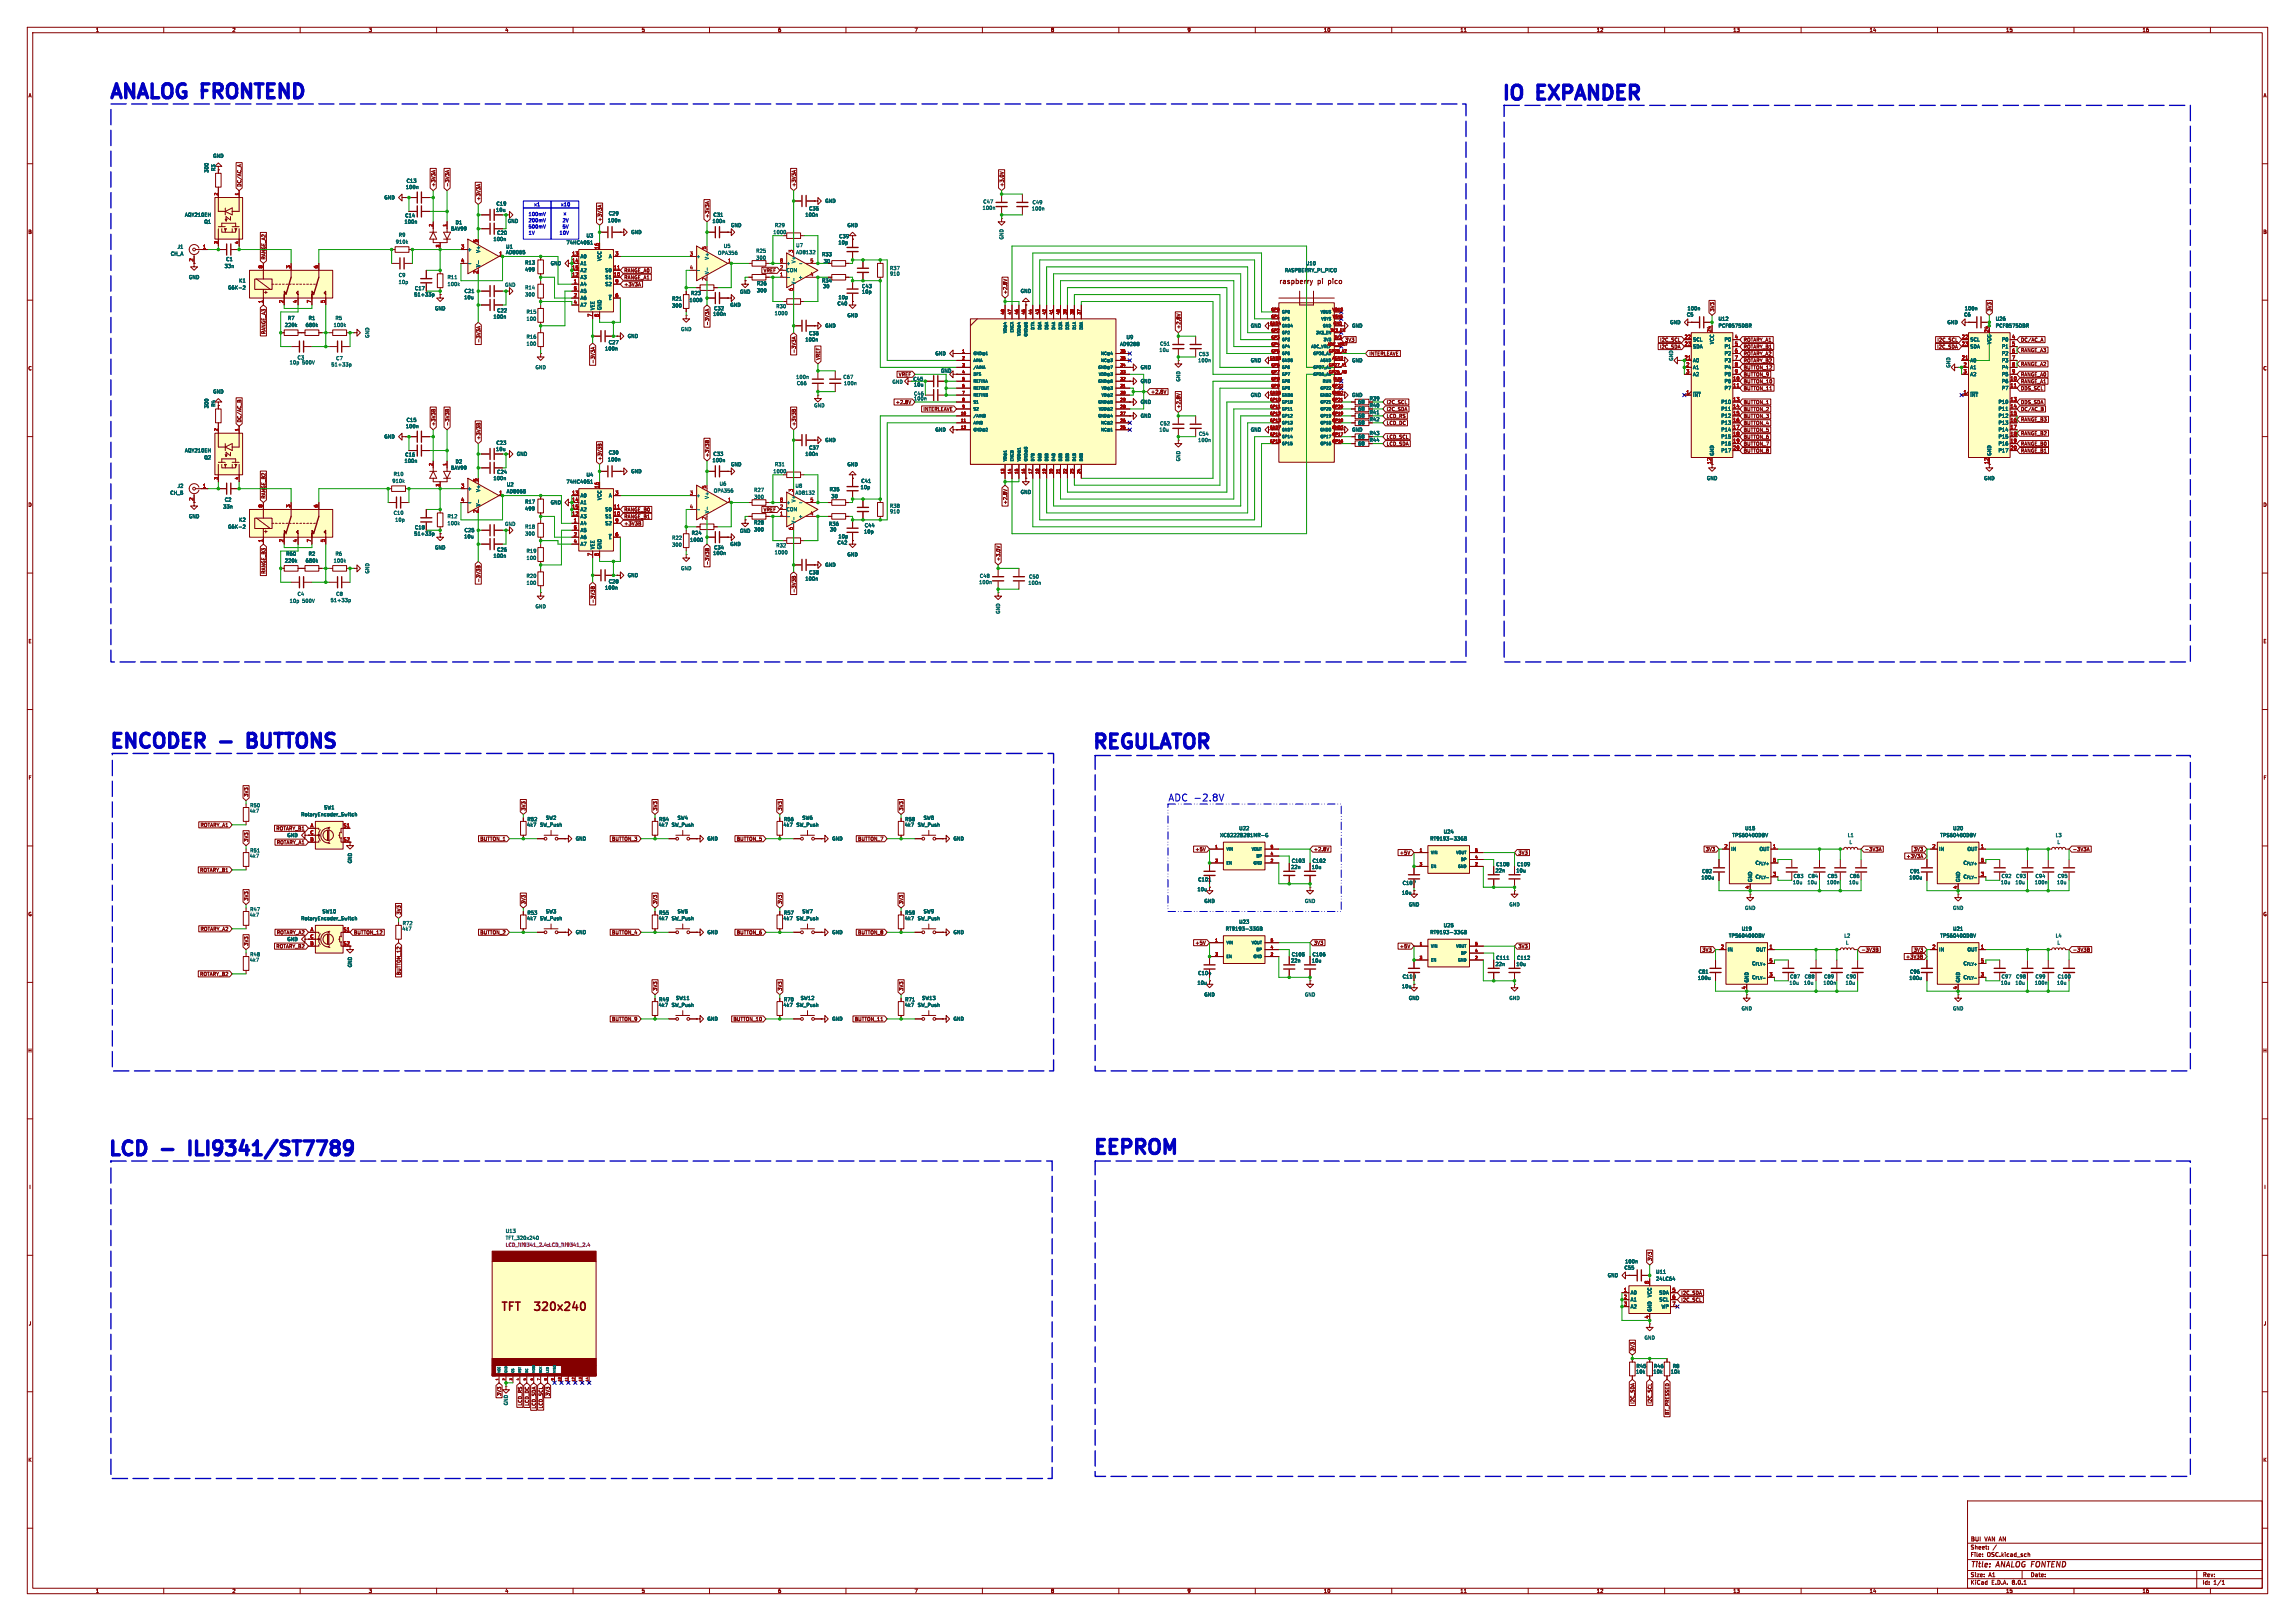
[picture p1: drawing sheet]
<svg xmlns="http://www.w3.org/2000/svg" width="841mm" height="594mm" viewBox="0 0 841 594" stroke-linecap="round" stroke-linejoin="round" font-family="sans-serif">
<defs><g id="words">
<g font-size="7.1" fill="#0000c2">
<text x="39.1" y="38">ANALOG FRONTEND</text>
<text x="549.4" y="38.5">IO</text>
<text x="563.8" y="38.5">EXPANDER</text>
<text x="39.3" y="276">ENCODER</text>
<text x="94" y="276">BUTTONS</text>
<text x="399.3" y="276.2">REGULATOR</text>
<text x="38.7" y="425.3">LCD</text>
<text x="72.6" y="425.3">ILI9341/ST7789</text>
<text x="399.7" y="424.8">EEPROM</text>
</g>
<g font-size="4.2" fill="#840000">
<text x="183.2" y="481.2">TFT</text>
<text x="197.3" y="481.2">320x240</text>
</g>
<text font-size="3.5" fill="#0000c2" x="428.1" y="293.9">ADC -2.8V</text>
<g font-size="2.8" fill="#840000">
<text x="722" y="574.9">Title:</text>
<text x="731.7" y="574.9">ANALOG FONTEND</text>
</g>
<g font-size="2.5" fill="#840000">
<text x="468.6" y="104.3">raspberry</text>
<text x="482.7" y="104.3">pi</text>
<text x="486.9" y="104.3">pico</text>
</g>
<g font-size="2.1" fill="#840000">
<text x="722" y="568">Sheet:</text>
<text x="722" y="565.2">BUI</text>
<text x="727.5" y="565.2">VAN</text>
<text x="733.4" y="565.2">AN</text>
<text x="722" y="570.7">File:</text>
<text x="728.1" y="570.7">OSC.kicad_sch</text>
<text x="722" y="580.9">KiCad</text>
<text x="722" y="578.1">Size:</text>
<text x="728.7" y="578.1">A1</text>
<text x="729.7" y="580.9">E.D.A.</text>
<text x="737.3" y="580.9">8.0.1</text>
<text x="744" y="578.1">Date:</text>
<text x="807" y="578.3">Rev:</text>
<text x="807" y="580.9">Id:</text>
<text x="811.1" y="580.9">1/1</text>
</g>
<g font-size="1.8" fill="#840000">
<text x="35" y="11.9">1</text>
<text x="85" y="11.9">2</text>
<text x="135" y="11.9">3</text>
<text x="185" y="11.9">4</text>
<text x="235" y="11.9">5</text>
<text x="285" y="11.9">6</text>
<text x="335" y="11.9">7</text>
<text x="385" y="11.9">8</text>
<text x="435" y="11.9">9</text>
<text x="485" y="11.9">10</text>
<text x="535" y="11.9">11</text>
<text x="585" y="11.9">12</text>
<text x="635" y="11.9">13</text>
<text x="685" y="11.9">14</text>
<text x="735" y="11.9">15</text>
<text x="785" y="11.9">16</text>
<text x="10.3" y="35.9">A</text>
<text x="829.3" y="35.9">A</text>
<text x="88.6" y="68.6" transform="rotate(-90 88.6 68.6)">DC/AC_A</text>
<text x="159.7" y="68.6" transform="rotate(-90 159.7 68.6)">+3V3A</text>
<text x="164.8" y="68.6" transform="rotate(-90 164.8 68.6)">-3V3A</text>
<text x="291.8" y="68.6" transform="rotate(-90 291.8 68.6)">+3V3A</text>
<text x="368" y="68.6" transform="rotate(-90 368 68.6)">+3.0V</text>
<text x="176.2" y="73.7" transform="rotate(-90 176.2 73.7)">+3V3A</text>
<text x="220.7" y="81.3" transform="rotate(-90 220.7 81.3)">+3V3A</text>
<text x="260" y="80" transform="rotate(-90 260 80)">+3V3A</text>
<text x="10.3" y="85.9">B</text>
<text x="829.2" y="85.9">B</text>
<text x="70.9" y="96" transform="rotate(-90 70.9 96)">2</text>
<text x="97.5" y="95.2" transform="rotate(-90 97.5 95.2)">RANGE_A2</text>
<text x="228.6" y="100">RANGE_A0</text>
<text x="279.7" y="100">VREF</text>
<text x="96.5" y="107.9">+</text>
<text x="228.6" y="102.6">RANGE_A1</text>
<text x="228.6" y="105.1">+3V3A</text>
<text x="369.3" y="107.9" transform="rotate(-90 369.3 107.9)">+2.8V</text>
<text x="260" y="119.4" transform="rotate(-90 260 119.4)">-3V3A</text>
<text x="628.3" y="114.3" transform="rotate(-90 628.3 114.3)">3V3</text>
<text x="729.9" y="114.3" transform="rotate(-90 729.9 114.3)">3V3</text>
<text x="97.5" y="122.6" transform="rotate(-90 97.5 122.6)">RANGE_A3</text>
<text x="176.2" y="125.8" transform="rotate(-90 176.2 125.8)">-3V3A</text>
<text x="432.8" y="120.6" transform="rotate(-90 432.8 120.6)">+2.8V</text>
<text x="608.2" y="125.4">I2C_SCL</text>
<text x="638.8" y="125.4">ROTARY_A1</text>
<text x="709.8" y="125.4">I2C_SCL</text>
<text x="740.4" y="125.4">DC/AC_A</text>
<text x="291.8" y="129.6" transform="rotate(-90 291.8 129.6)">-3V3A</text>
<text x="501.6" y="130.5">INTERLEAVE</text>
<text x="608.1" y="128">I2C_SDA</text>
<text x="638.8" y="128">ROTARY_B1</text>
<text x="638.8" y="130.5">ROTARY_A2</text>
<text x="709.7" y="128">I2C_SDA</text>
<text x="740.4" y="129.2">RANGE_A3</text>
<text x="10.3" y="135.9">C</text>
<text x="218.1" y="133.4" transform="rotate(-90 218.1 133.4)">-3V3A</text>
<text x="300.7" y="132.1" transform="rotate(-90 300.7 132.1)">VREF</text>
<text x="638.8" y="135.6">BUTTON_12</text>
<text x="638.8" y="133">ROTARY_B2</text>
<text x="740.4" y="134.3">RANGE_A2</text>
<text x="829.2" y="135.9">C</text>
<text x="329.2" y="138.1">VREF</text>
<text x="638.8" y="140.7">BUTTON_10</text>
<text x="638.8" y="138.1">BUTTON_9</text>
<text x="638.8" y="143.2">BUTTON_11</text>
<text x="740.4" y="140.7">RANGE_A1</text>
<text x="740.4" y="138.1">RANGE_A0</text>
<text x="740.4" y="143.2">DDS_SCL</text>
<text x="328.1" y="148.3">+2.8V</text>
<text x="421.6" y="144.5">+2.8V</text>
<text x="432.8" y="149.9" transform="rotate(-90 432.8 149.9)">+2.8V</text>
<text x="501.7" y="146.9">R39</text>
<text x="501.7" y="149.5">R40</text>
<text x="508" y="148.3">I2C_SCL</text>
<text x="638.8" y="148.3">BUTTON_1</text>
<text x="740.4" y="148.3">DDS_SDA</text>
<text x="88.6" y="154.9" transform="rotate(-90 88.6 154.9)">DC/AC_B</text>
<text x="338.2" y="150.8">INTERLEAVE</text>
<text x="501.7" y="154.5">R42</text>
<text x="501.7" y="152">R41</text>
<text x="508" y="153.4">LCD_RS</text>
<text x="508" y="150.8">I2C_SDA</text>
<text x="508" y="155.9">LCD_DC</text>
<text x="638.8" y="150.8">BUTTON_2</text>
<text x="638.8" y="153.4">BUTTON_3</text>
<text x="638.8" y="155.9">BUTTON_4</text>
<text x="740.4" y="150.8">DC/AC_B</text>
<text x="740.4" y="154.6">RANGE_B3</text>
<text x="159.7" y="156.2" transform="rotate(-90 159.7 156.2)">+3V3B</text>
<text x="164.8" y="156.2" transform="rotate(-90 164.8 156.2)">-3V3B</text>
<text x="176.2" y="161.3" transform="rotate(-90 176.2 161.3)">+3V3B</text>
<text x="291.8" y="156.2" transform="rotate(-90 291.8 156.2)">+3V3B</text>
<text x="501.7" y="159.6">R43</text>
<text x="508" y="161">LCD_SCL</text>
<text x="638.8" y="161">BUTTON_6</text>
<text x="638.8" y="158.4">BUTTON_5</text>
<text x="740.4" y="159.7">RANGE_B2</text>
<text x="260" y="167.6" transform="rotate(-90 260 167.6)">+3V3B</text>
<text x="501.7" y="162.2">R44</text>
<text x="508" y="163.5">LCD_SDA</text>
<text x="638.8" y="166.1">BUTTON_8</text>
<text x="638.8" y="163.5">BUTTON_7</text>
<text x="740.4" y="163.5">RANGE_B0</text>
<text x="740.4" y="166.1">RANGE_B1</text>
<text x="220.7" y="168.9" transform="rotate(-90 220.7 168.9)">+3V3B</text>
<text x="728.7" y="170.2" transform="rotate(-90 728.7 170.2)">12</text>
<text x="10.3" y="185.9">D</text>
<text x="97.5" y="182.9" transform="rotate(-90 97.5 182.9)">RANGE_B2</text>
<text x="369.3" y="185" transform="rotate(-90 369.3 185)">+2.8V</text>
<text x="829.2" y="185.9">D</text>
<text x="228.6" y="187.6">RANGE_B0</text>
<text x="228.6" y="190.2">RANGE_B1</text>
<text x="279.7" y="187.6">VREF</text>
<text x="96.5" y="195.6">+</text>
<text x="228.6" y="192.7">+3V3B</text>
<text x="260" y="207.2" transform="rotate(-90 260 207.2)">-3V3B</text>
<text x="366.7" y="205.7" transform="rotate(-90 366.7 205.7)">+3.0V</text>
<text x="97.5" y="210.4" transform="rotate(-90 97.5 210.4)">RANGE_B3</text>
<text x="176.2" y="213.6" transform="rotate(-90 176.2 213.6)">-3V3B</text>
<text x="218.1" y="221.2" transform="rotate(-90 218.1 221.2)">-3V3B</text>
<text x="291.8" y="217.4" transform="rotate(-90 291.8 217.4)">-3V3B</text>
<text x="10.3" y="235.9">E</text>
<text x="829.3" y="235.9">E</text>
<text x="10.3" y="285.9">F</text>
<text x="829.3" y="285.9">F</text>
<text x="91.1" y="292.1" transform="rotate(-90 91.1 292.1)">3V3</text>
<text x="192.7" y="297.2" transform="rotate(-90 192.7 297.2)">3V3</text>
<text x="241" y="297.2" transform="rotate(-90 241 297.2)">3V3</text>
<text x="286.7" y="297.2" transform="rotate(-90 286.7 297.2)">3V3</text>
<text x="331.2" y="297.2" transform="rotate(-90 331.2 297.2)">3V3</text>
<text x="73.3" y="303.2">ROTARY_A1</text>
<text x="101.1" y="304.5">ROTARY_B1</text>
<text x="91.1" y="308.6" transform="rotate(-90 91.1 308.6)">3V3</text>
<text x="101.3" y="309.6">ROTARY_A1</text>
<text x="175.8" y="308.3">BUTTON_1</text>
<text x="224.1" y="308.3">BUTTON_3</text>
<text x="269.8" y="308.3">BUTTON_5</text>
<text x="314.3" y="308.3">BUTTON_7</text>
<text x="437.9" y="312.1">+5V</text>
<text x="481.3" y="312.1">+2.8V</text>
<text x="512.8" y="313.4">+5V</text>
<text x="556.3" y="313.4">3V3</text>
<text x="624.9" y="312.1">3V3</text>
<text x="683.3" y="312.1">-3V3A</text>
<text x="698.5" y="314.6">+3V3A</text>
<text x="701.1" y="312.1">3V3</text>
<text x="759.5" y="312.1">-3V3A</text>
<text x="73.2" y="319.7">ROTARY_B1</text>
<text x="10.3" y="335.9">G</text>
<text x="91.1" y="330.2" transform="rotate(-90 91.1 330.2)">3V3</text>
<text x="147" y="335.3" transform="rotate(-90 147 335.3)">3V3</text>
<text x="192.7" y="331.5" transform="rotate(-90 192.7 331.5)">3V3</text>
<text x="241" y="331.5" transform="rotate(-90 241 331.5)">3V3</text>
<text x="286.7" y="331.5" transform="rotate(-90 286.7 331.5)">3V3</text>
<text x="331.2" y="331.5" transform="rotate(-90 331.2 331.5)">3V3</text>
<text x="829.2" y="335.9">G</text>
<text x="73.3" y="341.3">ROTARY_A2</text>
<text x="91.1" y="346.7" transform="rotate(-90 91.1 346.7)">3V3</text>
<text x="101.1" y="347.7">ROTARY_B2</text>
<text x="101.3" y="342.6">ROTARY_A2</text>
<text x="129.5" y="342.6">BUTTON_12</text>
<text x="175.8" y="342.6">BUTTON_2</text>
<text x="224.1" y="342.6">BUTTON_4</text>
<text x="269.8" y="342.6">BUTTON_6</text>
<text x="314.3" y="342.6">BUTTON_8</text>
<text x="437.9" y="346.4">+5V</text>
<text x="481.3" y="346.4">3V3</text>
<text x="512.8" y="347.7">+5V</text>
<text x="556.3" y="347.7">3V3</text>
<text x="623.7" y="348.9">3V3</text>
<text x="682" y="348.9">-3V3B</text>
<text x="698.3" y="351.5">+3V3B</text>
<text x="701.1" y="348.9">3V3</text>
<text x="759.5" y="348.9">-3V3B</text>
<text x="73.2" y="357.8">ROTARY_B2</text>
<text x="147" y="357.5" transform="rotate(-90 147 357.5)">BUTTON_12</text>
<text x="241" y="363.2" transform="rotate(-90 241 363.2)">3V3</text>
<text x="286.7" y="363.2" transform="rotate(-90 286.7 363.2)">3V3</text>
<text x="331.2" y="363.2" transform="rotate(-90 331.2 363.2)">3V3</text>
<text x="224.1" y="374.3">BUTTON_9</text>
<text x="268.6" y="374.3">BUTTON_10</text>
<text x="313.1" y="374.3">BUTTON_11</text>
<text x="10.2" y="385.9">H</text>
<text x="829.2" y="385.9">H</text>
<text x="10.6" y="435.9">I</text>
<text x="829.6" y="435.9">I</text>
<text x="605.5" y="462.3" transform="rotate(-90 605.5 462.3)">3V3</text>
<text x="615.9" y="477.2">I2C_SCL</text>
<text x="615.9" y="474.7">I2C_SDA</text>
<text x="10.4" y="485.9">J</text>
<text x="829.4" y="485.9">J</text>
<text x="599.1" y="495.3" transform="rotate(-90 599.1 495.3)">3V3</text>
<text x="183.8" y="511.7" transform="rotate(-90 183.8 511.7)">3V3</text>
<text x="191.5" y="515.2" transform="rotate(-90 191.5 515.2)">LCD_RS</text>
<text x="194" y="515.3" transform="rotate(-90 194 515.3)">LCD_DC</text>
<text x="201.6" y="511.7" transform="rotate(-90 201.6 511.7)">3V3</text>
<text x="599.1" y="514.6" transform="rotate(-90 599.1 514.6)">I2C_SDA</text>
<text x="605.5" y="514.5" transform="rotate(-90 605.5 514.5)">I2C_SCL</text>
<text x="196.5" y="516.3" transform="rotate(-90 196.5 516.3)">LCD_SDA</text>
<text x="199.1" y="516.2" transform="rotate(-90 199.1 516.2)">LCD_SCL</text>
<text x="611.8" y="518.7" transform="rotate(-90 611.8 518.7)">BT_PRESSED</text>
<text x="10.3" y="535.9">K</text>
<text x="829.2" y="535.9">K</text>
<text x="35" y="583.9">1</text>
<text x="85" y="583.9">2</text>
<text x="135" y="583.9">3</text>
<text x="185" y="583.9">4</text>
<text x="235" y="583.9">5</text>
<text x="285" y="583.9">6</text>
<text x="335" y="583.9">7</text>
<text x="385" y="583.9">8</text>
<text x="435" y="583.9">9</text>
<text x="485" y="583.9">10</text>
<text x="535" y="583.9">11</text>
<text x="585" y="583.9">12</text>
<text x="635" y="583.9">13</text>
<text x="685" y="583.9">14</text>
<text x="735" y="583.9">15</text>
<text x="785" y="583.9">16</text>
</g>
<g font-size="1.8" fill="#006464">
<text x="78" y="58">GND</text>
<text x="76.6" y="63.4" transform="rotate(-90 76.6 63.4)">300</text>
<text x="79.1" y="62.8" transform="rotate(-90 79.1 62.8)">R3</text>
<text x="148.6" y="69.4">100n</text>
<text x="148.9" y="67.2">C13</text>
<text x="140.7" y="73.3">GND</text>
<text x="181.6" y="77.8">10u</text>
<text x="181.8" y="75.5">C19</text>
<text x="296.3" y="77.3">C35</text>
<text x="302.3" y="74.5">GND</text>
<text x="359.9" y="77.1">100n</text>
<text x="360.2" y="74.8">C47</text>
<text x="378" y="77.3">100n</text>
<text x="378.2" y="75">C49</text>
<text x="67.6" y="79.6">AQY210EH</text>
<text x="74.7" y="82.1">Q1</text>
<text x="148.1" y="82.1">100n</text>
<text x="148.3" y="79.9">C14</text>
<text x="166.8" y="82.4">D1</text>
<text x="185.9" y="81.9">GND</text>
<text x="222.6" y="81.6">100n</text>
<text x="222.9" y="79.1">C29</text>
<text x="260.9" y="81.9">100n</text>
<text x="261.3" y="79.6">C31</text>
<text x="267.7" y="83.4">GND</text>
<text x="283.8" y="83.4">R29</text>
<text x="295" y="79.6">100n</text>
<text x="310.4" y="83.4">GND</text>
<text x="144.9" y="89.5">910k</text>
<text x="146" y="87">R9</text>
<text x="165.1" y="84.7">BAV99</text>
<text x="180.7" y="88.5">100n</text>
<text x="182" y="86.2">C20</text>
<text x="207.4" y="89.8">74HC4051</text>
<text x="214.8" y="87.2">U3</text>
<text x="231.1" y="86">GND</text>
<text x="283.2" y="86">1000</text>
<text x="307.1" y="89.8">10p</text>
<text x="307.4" y="87.5">C39</text>
<text x="367.9" y="87.9" transform="rotate(-90 367.9 87.9)">GND</text>
<text x="62.4" y="93.9">CH_A</text>
<text x="64.9" y="91.3">J1</text>
<text x="82.7" y="95.9">C1</text>
<text x="171.2" y="92.3">+</text>
<text x="176.1" y="92.8" transform="rotate(-90 176.1 92.8)">V+</text>
<text x="185.3" y="93.3">AD8065</text>
<text x="185.3" y="91.3">U1</text>
<text x="212.6" y="94.8">A0</text>
<text x="220.6" y="95.8" transform="rotate(-90 220.6 95.8)">VCC</text>
<text x="223" y="94.8">A</text>
<text x="255" y="94.8">+</text>
<text x="259.9" y="95.3" transform="rotate(-90 259.9 95.3)">V+</text>
<text x="262.9" y="93.6">OPA356</text>
<text x="265.1" y="91">U5</text>
<text x="276.9" y="92.8">R25</text>
<text x="277" y="95.4">300</text>
<text x="291.6" y="90.8">U7</text>
<text x="291.6" y="93.3">AD8132</text>
<text x="301.1" y="94.1">R33</text>
<text x="82.2" y="98.4">33n</text>
<text x="146" y="101.7">C9</text>
<text x="176.1" y="98" transform="rotate(-90 176.1 98)">V-</text>
<text x="192.3" y="99.7">499</text>
<text x="192.3" y="97.1">R13</text>
<text x="201.7" y="97.4">GND</text>
<text x="212.6" y="97.4">A1</text>
<text x="212.6" y="99.9">A2</text>
<text x="221.7" y="99.9">S0</text>
<text x="259.9" y="100.6" transform="rotate(-90 259.9 100.6)">V-</text>
<text x="288" y="99.9">COM</text>
<text x="288" y="97.4">+</text>
<text x="291.7" y="96.6" transform="rotate(-90 291.7 96.6)">V+</text>
<text x="301.7" y="96.6">30</text>
<text x="326" y="99.2">R37</text>
<text x="326" y="101.2">910</text>
<text x="470.7" y="99.9">RASPBERRY_PI_PICO</text>
<text x="478.4" y="97.4">U10</text>
<text x="69.1" y="102.5">GND</text>
<text x="83.4" y="106.3">G6K-2</text>
<text x="87.5" y="103.7">K1</text>
<text x="145.9" y="104.2">10p</text>
<text x="151.9" y="106.5">C17</text>
<text x="163.8" y="102.5">R11</text>
<text x="163.8" y="105">100k</text>
<text x="170.1" y="107.5">C21</text>
<text x="184.9" y="105.3">GND</text>
<text x="192.3" y="106.3">R14</text>
<text x="212.6" y="105">A4</text>
<text x="212.6" y="102.5">A3</text>
<text x="212.6" y="107.5">A5</text>
<text x="221.7" y="102.5">S1</text>
<text x="221.7" y="105">S2</text>
<text x="271" y="107.8">GND</text>
<text x="277.2" y="104.7">R26</text>
<text x="277.2" y="107.3">300</text>
<text x="291.7" y="104.4" transform="rotate(-90 291.7 104.4)">V-</text>
<text x="292.5" y="102.5">+</text>
<text x="301.1" y="103.7">R34</text>
<text x="301.5" y="105.8">30</text>
<text x="315.7" y="105.8">C43</text>
<text x="315.7" y="107.8">10p</text>
<text x="373.9" y="107.5">GND</text>
<text x="151.6" y="108.8">51+33p</text>
<text x="159.3" y="113.9">GND</text>
<text x="170" y="109.8">10u</text>
<text x="192.3" y="108.8">300</text>
<text x="212.6" y="110.1">A6</text>
<text x="212.6" y="112.6">A7</text>
<text x="218" y="113.8" transform="rotate(-90 218 113.8)">VEE</text>
<text x="220.6" y="113.8" transform="rotate(-90 220.6 113.8)">GND</text>
<text x="222.9" y="110.1">~{E}</text>
<text x="246.1" y="112.9">300</text>
<text x="246.1" y="110.3">R21</text>
<text x="252.5" y="110.8">1000</text>
<text x="253.1" y="108.3">R23</text>
<text x="261.5" y="113.9">C32</text>
<text x="267.5" y="112.6">GND</text>
<text x="284.3" y="113.1">R30</text>
<text x="306.7" y="112.1">C40</text>
<text x="307.1" y="109.8">10p</text>
<text x="618.2" y="113.9">100n</text>
<text x="719.8" y="113.9">100n</text>
<text x="104.2" y="120">220k</text>
<text x="105.3" y="117.4">R7</text>
<text x="111.9" y="120">680k</text>
<text x="113" y="117.4">R1</text>
<text x="122.1" y="120">100k</text>
<text x="122.8" y="117.4">R5</text>
<text x="180.7" y="116.9">100n</text>
<text x="182" y="114.7">C22</text>
<text x="192.8" y="117.7">100</text>
<text x="192.8" y="115.2">R15</text>
<text x="261.2" y="115.9">100n</text>
<text x="283.7" y="115.7">1000</text>
<text x="310.4" y="116.4">GND</text>
<text x="611.9" y="119">GND</text>
<text x="618" y="116.2">C5</text>
<text x="629.6" y="117.7">U12</text>
<text x="713.5" y="119">GND</text>
<text x="719.6" y="116.2">C6</text>
<text x="731.2" y="117.7">U26</text>
<text x="135.5" y="124" transform="rotate(-90 135.5 124)">GND</text>
<text x="192.8" y="124.3">R16</text>
<text x="229.9" y="124.1">GND</text>
<text x="249.4" y="121.5">GND</text>
<text x="295" y="125.3">100n</text>
<text x="296.3" y="123">C36</text>
<text x="302.3" y="120.2">GND</text>
<text x="412.6" y="124.4">U9</text>
<text x="458.2" y="120.2">GND</text>
<text x="495.3" y="120.2">GND</text>
<text x="620.3" y="125.3">SCL</text>
<text x="629.6" y="120.2">PCF8575DBR</text>
<text x="631.8" y="125.3">P0</text>
<text x="721.9" y="125.3">SCL</text>
<text x="731.2" y="120.2">PCF8575DBR</text>
<text x="733.4" y="125.3">P0</text>
<text x="108.9" y="131.9">C3</text>
<text x="192.8" y="126.8">100</text>
<text x="221.6" y="128.6">100n</text>
<text x="222.9" y="126.3">C27</text>
<text x="342.6" y="130.4">GND</text>
<text x="410.3" y="127">AD9288</text>
<text x="424.7" y="129.1">10u</text>
<text x="425" y="126.8">C51</text>
<text x="439.2" y="130.7">C53</text>
<text x="620.3" y="127.9">SDA</text>
<text x="628.2" y="126.3" transform="rotate(-90 628.2 126.3)">VCC</text>
<text x="631.8" y="127.9">P1</text>
<text x="631.8" y="130.4">P2</text>
<text x="721.9" y="127.9">SDA</text>
<text x="729.8" y="126.3" transform="rotate(-90 729.8 126.3)">VCC</text>
<text x="733.4" y="127.9">P1</text>
<text x="733.4" y="130.4">P2</text>
<text x="106" y="133.7">10p</text>
<text x="110.8" y="133.7">500V</text>
<text x="121.3" y="134.5">51+33p</text>
<text x="123" y="132.2">C7</text>
<text x="196.1" y="135.5">GND</text>
<text x="344.7" y="136.8">GND</text>
<text x="417.8" y="135.5">GND</text>
<text x="438.9" y="132.9">100n</text>
<text x="458.2" y="132.9">GND</text>
<text x="495.3" y="132.9">GND</text>
<text x="613.3" y="132.3" transform="rotate(-90 613.3 132.3)">GND</text>
<text x="620.3" y="135.5">A1</text>
<text x="620.3" y="132.9">A0</text>
<text x="631.8" y="132.9">P3</text>
<text x="631.8" y="135.5">P4</text>
<text x="714.9" y="134.9" transform="rotate(-90 714.9 134.9)">GND</text>
<text x="721.9" y="135.5">A1</text>
<text x="721.9" y="132.9">A0</text>
<text x="733.4" y="132.9">P3</text>
<text x="733.4" y="135.5">P4</text>
<text x="291.6" y="139">100n</text>
<text x="291.9" y="141.3">C66</text>
<text x="308.9" y="139">C67</text>
<text x="309.1" y="141.3">100n</text>
<text x="326.9" y="140.8">GND</text>
<text x="334.5" y="139.8">C45</text>
<text x="334.8" y="141.8">10u</text>
<text x="417.8" y="140.6">GND</text>
<text x="432.7" y="140" transform="rotate(-90 432.7 140)">GND</text>
<text x="620.3" y="138">A2</text>
<text x="631.8" y="140.6">P6</text>
<text x="631.8" y="143.1">P7</text>
<text x="631.8" y="138">P5</text>
<text x="721.9" y="138">A2</text>
<text x="733.4" y="140.6">P6</text>
<text x="733.4" y="143.1">P7</text>
<text x="733.4" y="138">P5</text>
<text x="76.6" y="149.7" transform="rotate(-90 76.6 149.7)">300</text>
<text x="78" y="144.4">GND</text>
<text x="79.1" y="149.2" transform="rotate(-90 79.1 149.2)">R4</text>
<text x="298.2" y="149.5">GND</text>
<text x="334.8" y="145.1">C46</text>
<text x="334.8" y="146.9">100n</text>
<text x="417.8" y="148.2">GND</text>
<text x="458.2" y="145.6">GND</text>
<text x="495.3" y="145.6">GND</text>
<text x="497.5" y="148.2">68</text>
<text x="620.3" y="145.6">~{INT}</text>
<text x="630.6" y="148.2">P10</text>
<text x="721.9" y="145.6">~{INT}</text>
<text x="732.2" y="148.2">P10</text>
<text x="148.9" y="154.8">C15</text>
<text x="417.8" y="153.3">GND</text>
<text x="497.5" y="155.8">68</text>
<text x="497.5" y="150.7">68</text>
<text x="497.5" y="153.3">68</text>
<text x="630.6" y="150.7">P11</text>
<text x="630.6" y="153.3">P12</text>
<text x="630.6" y="155.8">P13</text>
<text x="732.2" y="150.7">P11</text>
<text x="732.2" y="153.3">P12</text>
<text x="732.2" y="155.8">P13</text>
<text x="140.7" y="160.9">GND</text>
<text x="148.6" y="157.1">100n</text>
<text x="342.6" y="158.3">GND</text>
<text x="424.7" y="158.3">10u</text>
<text x="425" y="156.1">C52</text>
<text x="439.2" y="159.9">C54</text>
<text x="458.2" y="158.3">GND</text>
<text x="495.3" y="158.3">GND</text>
<text x="497.5" y="160.9">68</text>
<text x="630.6" y="158.3">P14</text>
<text x="630.6" y="160.9">P15</text>
<text x="732.2" y="158.3">P14</text>
<text x="732.2" y="160.9">P15</text>
<text x="67.6" y="166">AQY210EH</text>
<text x="148.3" y="167.5">C16</text>
<text x="181.6" y="165.5">10u</text>
<text x="181.8" y="163.2">C23</text>
<text x="189.2" y="167.2">GND</text>
<text x="222.9" y="166.7">C30</text>
<text x="261.3" y="167.2">C33</text>
<text x="295" y="167.2">100n</text>
<text x="296.3" y="164.9">C37</text>
<text x="302.3" y="162.2">GND</text>
<text x="438.9" y="162.2">100n</text>
<text x="497.5" y="163.4">68</text>
<text x="628.2" y="167.1" transform="rotate(-90 628.2 167.1)">GND</text>
<text x="630.6" y="163.4">P16</text>
<text x="630.6" y="166">P17</text>
<text x="729.8" y="167.1" transform="rotate(-90 729.8 167.1)">GND</text>
<text x="732.2" y="163.4">P16</text>
<text x="732.2" y="166">P17</text>
<text x="74.7" y="168.5">Q2</text>
<text x="148.1" y="169.8">100n</text>
<text x="165.1" y="172.3">BAV99</text>
<text x="166.8" y="170">D2</text>
<text x="182" y="173.8">C24</text>
<text x="222.6" y="169.3">100n</text>
<text x="231.1" y="173.6">GND</text>
<text x="260.9" y="169.5">100n</text>
<text x="267.7" y="171">GND</text>
<text x="283.2" y="173.6">1000</text>
<text x="283.8" y="171">R31</text>
<text x="310.4" y="171">GND</text>
<text x="432.7" y="169.2" transform="rotate(-90 432.7 169.2)">GND</text>
<text x="64.9" y="179">J2</text>
<text x="143.6" y="177.1">910k</text>
<text x="144.1" y="174.6">R10</text>
<text x="171.2" y="179.9">+</text>
<text x="180.7" y="176.1">100n</text>
<text x="185.6" y="178.4">U2</text>
<text x="207.4" y="177.4">74HC4051</text>
<text x="214.8" y="174.9">U4</text>
<text x="263.6" y="178.2">U6</text>
<text x="291.3" y="178.9">U8</text>
<text x="315.2" y="179.4">10p</text>
<text x="315.5" y="177.1">C41</text>
<text x="625.3" y="176.1">GND</text>
<text x="726.9" y="176.1">GND</text>
<text x="62.3" y="181.5">CH_B</text>
<text x="82.2" y="184">C2</text>
<text x="176.1" y="185.7" transform="rotate(-90 176.1 185.7)">V-</text>
<text x="176.1" y="180.4" transform="rotate(-90 176.1 180.4)">V+</text>
<text x="185.5" y="180.9">AD8065</text>
<text x="192.3" y="184.8">R17</text>
<text x="201.7" y="185">GND</text>
<text x="212.6" y="182.5">A0</text>
<text x="212.6" y="185">A1</text>
<text x="220.6" y="183.4" transform="rotate(-90 220.6 183.4)">VCC</text>
<text x="223" y="182.5">A</text>
<text x="255" y="182.5">+</text>
<text x="259.9" y="183" transform="rotate(-90 259.9 183)">V+</text>
<text x="261.4" y="180.7">OPA356</text>
<text x="276.2" y="180.4">R27</text>
<text x="276.2" y="183">300</text>
<text x="288" y="185">+</text>
<text x="291.3" y="181.5">AD8132</text>
<text x="291.7" y="184.2" transform="rotate(-90 291.7 184.2)">V+</text>
<text x="303.9" y="180.2">R35</text>
<text x="304.5" y="182.7">30</text>
<text x="373.9" y="181.2">GND</text>
<text x="69.1" y="190.1">GND</text>
<text x="81.7" y="186.5">33n</text>
<text x="87.5" y="191.4">K2</text>
<text x="144.1" y="188.8">C10</text>
<text x="144.7" y="191.4">10p</text>
<text x="163.8" y="190.1">R12</text>
<text x="192.3" y="187.3">499</text>
<text x="212.6" y="190.1">A3</text>
<text x="212.6" y="187.6">A2</text>
<text x="221.7" y="190.1">S1</text>
<text x="221.7" y="187.6">S0</text>
<text x="259.9" y="188.2" transform="rotate(-90 259.9 188.2)">V-</text>
<text x="288" y="187.6">COM</text>
<text x="292.5" y="190.1">+</text>
<text x="326" y="186.3">R38</text>
<text x="326" y="188.3">910</text>
<text x="83.4" y="193.9">G6K-2</text>
<text x="151.6" y="196.4">51+33p</text>
<text x="151.9" y="194.2">C18</text>
<text x="163.8" y="192.6">100k</text>
<text x="170" y="197.5">10u</text>
<text x="170.1" y="195.2">C25</text>
<text x="184.9" y="192.9">GND</text>
<text x="192.3" y="196.4">300</text>
<text x="192.3" y="193.9">R18</text>
<text x="212.6" y="192.6">A4</text>
<text x="212.6" y="197.7">A6</text>
<text x="212.6" y="195.2">A5</text>
<text x="221.7" y="192.6">S2</text>
<text x="222.9" y="197.7">~{E}</text>
<text x="246.1" y="198">R22</text>
<text x="253.3" y="196.2">R24</text>
<text x="271" y="195.4">GND</text>
<text x="276.2" y="192.4">R28</text>
<text x="276.2" y="194.9">300</text>
<text x="291.7" y="192" transform="rotate(-90 291.7 192)">V-</text>
<text x="303.6" y="192.9">R36</text>
<text x="304" y="194.9">30</text>
<text x="307.1" y="197.5">10p</text>
<text x="316.5" y="195.7">10p</text>
<text x="316.7" y="193.4">C44</text>
<text x="104.7" y="203.8">R60</text>
<text x="113" y="203.8">R2</text>
<text x="122.8" y="203.8">R6</text>
<text x="159.3" y="201.5">GND</text>
<text x="182" y="202.3">C26</text>
<text x="192.8" y="202.8">R19</text>
<text x="212.6" y="200.3">A7</text>
<text x="218" y="201.4" transform="rotate(-90 218 201.4)">VEE</text>
<text x="220.6" y="201.4" transform="rotate(-90 220.6 201.4)">GND</text>
<text x="246.1" y="200.5">300</text>
<text x="252.7" y="198.7">1000</text>
<text x="261.2" y="203.6">100n</text>
<text x="261.5" y="201.5">C34</text>
<text x="267.5" y="200.3">GND</text>
<text x="283.7" y="203.3">1000</text>
<text x="284.3" y="200.8">R32</text>
<text x="306.7" y="199.7">C42</text>
<text x="104.2" y="206.3">220k</text>
<text x="111.9" y="206.3">680k</text>
<text x="122.1" y="206.3">100k</text>
<text x="180.7" y="204.6">100n</text>
<text x="192.8" y="205.3">100</text>
<text x="249.4" y="209.1">GND</text>
<text x="302.3" y="207.9">GND</text>
<text x="310.4" y="204.1">GND</text>
<text x="135.5" y="210.3" transform="rotate(-90 135.5 210.3)">GND</text>
<text x="192.8" y="214.5">100</text>
<text x="192.8" y="211.9">R20</text>
<text x="222.9" y="214">C28</text>
<text x="229.9" y="211.7">GND</text>
<text x="295" y="213">100n</text>
<text x="296.3" y="210.7">C38</text>
<text x="358.7" y="214.2">100n</text>
<text x="358.9" y="211.9">C48</text>
<text x="376.7" y="214.5">100n</text>
<text x="376.9" y="212.2">C50</text>
<text x="106" y="221.1">10p</text>
<text x="108.9" y="218.5">C4</text>
<text x="110.8" y="221.1">500V</text>
<text x="121" y="220.8">51+33p</text>
<text x="123" y="218.5">C8</text>
<text x="221.6" y="216.3">100n</text>
<text x="196.1" y="223.1">GND</text>
<text x="366.6" y="225.1" transform="rotate(-90 366.6 225.1)">GND</text>
<text x="91.4" y="298">4k7</text>
<text x="91.5" y="296">R50</text>
<text x="110.2" y="299.3">RotaryEncoder_Switch</text>
<text x="118.6" y="296.8">SW1</text>
<text x="193" y="303.1">4k7</text>
<text x="193.1" y="301.1">R52</text>
<text x="197.7" y="303.1">SW_Push</text>
<text x="199.9" y="300.6">SW2</text>
<text x="241.3" y="303.1">4k7</text>
<text x="241.4" y="301.1">R54</text>
<text x="246" y="303.1">SW_Push</text>
<text x="248.2" y="300.6">SW4</text>
<text x="287" y="303.1">4k7</text>
<text x="287.1" y="301.1">R56</text>
<text x="291.7" y="303.1">SW_Push</text>
<text x="293.9" y="300.6">SW6</text>
<text x="331.4" y="303.1">4k7</text>
<text x="331.6" y="301.1">R58</text>
<text x="336.1" y="303.1">SW_Push</text>
<text x="338.3" y="300.6">SW8</text>
<text x="454" y="304.4">U22</text>
<text x="528.9" y="305.7">U24</text>
<text x="639.4" y="304.4">U15</text>
<text x="715.6" y="304.4">U20</text>
<text x="105.1" y="306.9">GND</text>
<text x="210.8" y="308.2">GND</text>
<text x="259.1" y="308.2">GND</text>
<text x="304.8" y="308.2">GND</text>
<text x="349.3" y="308.2">GND</text>
<text x="446.9" y="306.9">XC6222B281MR-G</text>
<text x="524" y="308.2">RT9193-33GB</text>
<text x="634.7" y="306.9">TPS60400DBV</text>
<text x="677" y="306.9">L1</text>
<text x="677.6" y="309.5">L</text>
<text x="710.9" y="306.9">TPS60400DBV</text>
<text x="753.2" y="306.9">L3</text>
<text x="753.8" y="309.5">L</text>
<text x="91.4" y="314.6">4k7</text>
<text x="91.5" y="312.5">R51</text>
<text x="129.1" y="316.5" transform="rotate(-90 129.1 316.5)">GND</text>
<text x="473.2" y="316.3">C103</text>
<text x="480.8" y="316.3">C102</text>
<text x="548.1" y="317.6">C108</text>
<text x="555.8" y="317.6">C109</text>
<text x="634.2" y="312">IN</text>
<text x="643.1" y="317.1">C_{FLY+}</text>
<text x="644.6" y="312">OUT</text>
<text x="710.4" y="312">IN</text>
<text x="719.3" y="317.1">C_{FLY+}</text>
<text x="720.8" y="312">OUT</text>
<text x="438.9" y="323.2">C101</text>
<text x="473" y="318.6">22n</text>
<text x="480.6" y="318.6">10u</text>
<text x="547.9" y="319.9">22n</text>
<text x="555.5" y="319.9">10u</text>
<text x="623.3" y="322.4">100u</text>
<text x="623.6" y="320.1">C82</text>
<text x="642.2" y="323.3" transform="rotate(-90 642.2 323.3)">GND</text>
<text x="643.1" y="322.2">C_{FLY-}</text>
<text x="657.1" y="321.9">C83</text>
<text x="662.4" y="321.9">C84</text>
<text x="669.6" y="321.9">C85</text>
<text x="677.7" y="321.9">C86</text>
<text x="699.5" y="322.4">100u</text>
<text x="699.8" y="320.1">C91</text>
<text x="718.4" y="323.3" transform="rotate(-90 718.4 323.3)">GND</text>
<text x="719.3" y="322.2">C_{FLY-}</text>
<text x="733.3" y="321.9">C92</text>
<text x="738.6" y="321.9">C93</text>
<text x="745.8" y="321.9">C94</text>
<text x="753.9" y="321.9">C95</text>
<text x="438.7" y="326.7">10u</text>
<text x="513.6" y="328">10u</text>
<text x="513.9" y="324.5">C107</text>
<text x="656.9" y="324.2">10u</text>
<text x="662.2" y="324.2">10u</text>
<text x="669.3" y="324.2">100n</text>
<text x="677.4" y="324.2">10u</text>
<text x="733.1" y="324.2">10u</text>
<text x="738.4" y="324.2">10u</text>
<text x="745.5" y="324.2">100n</text>
<text x="753.6" y="324.2">10u</text>
<text x="91.5" y="334.1">R47</text>
<text x="118" y="334.9">SW10</text>
<text x="193.1" y="335.4">R53</text>
<text x="199.9" y="334.9">SW3</text>
<text x="241.4" y="335.4">R55</text>
<text x="248.2" y="334.9">SW5</text>
<text x="287.1" y="335.4">R57</text>
<text x="293.9" y="334.9">SW7</text>
<text x="331.6" y="335.4">R59</text>
<text x="338.3" y="334.9">SW9</text>
<text x="441.2" y="331.1">GND</text>
<text x="478" y="331.1">GND</text>
<text x="516.1" y="332.3">GND</text>
<text x="553" y="332.3">GND</text>
<text x="639.3" y="333.6">GND</text>
<text x="715.5" y="333.6">GND</text>
<text x="91.4" y="336.1">4k7</text>
<text x="110.2" y="337.4">RotaryEncoder_Switch</text>
<text x="147.3" y="341.2">4k7</text>
<text x="147.4" y="339.2">R72</text>
<text x="193" y="337.4">4k7</text>
<text x="197.7" y="337.4">SW_Push</text>
<text x="241.3" y="337.4">4k7</text>
<text x="246" y="337.4">SW_Push</text>
<text x="287" y="337.4">4k7</text>
<text x="291.7" y="337.4">SW_Push</text>
<text x="331.4" y="337.4">4k7</text>
<text x="336.1" y="337.4">SW_Push</text>
<text x="449" y="341.2">RT9193-33GB</text>
<text x="454" y="338.7">U23</text>
<text x="528.9" y="340">U25</text>
<text x="638.1" y="341.2">U19</text>
<text x="715.6" y="341.2">U21</text>
<text x="105.1" y="345">GND</text>
<text x="210.8" y="342.5">GND</text>
<text x="259.1" y="342.5">GND</text>
<text x="304.8" y="342.5">GND</text>
<text x="349.3" y="342.5">GND</text>
<text x="524" y="342.5">RT9193-33GB</text>
<text x="633.4" y="343.8">TPS60400DBV</text>
<text x="675.7" y="343.8">L2</text>
<text x="676.3" y="346.3">L</text>
<text x="710.9" y="343.8">TPS60400DBV</text>
<text x="753.2" y="343.8">L4</text>
<text x="753.8" y="346.3">L</text>
<text x="91.4" y="352.7">4k7</text>
<text x="91.5" y="350.6">R48</text>
<text x="473" y="352.9">22n</text>
<text x="473.2" y="350.6">C105</text>
<text x="480.6" y="352.9">10u</text>
<text x="480.8" y="350.6">C106</text>
<text x="548.1" y="351.9">C111</text>
<text x="555.8" y="351.9">C112</text>
<text x="633" y="348.8">IN</text>
<text x="641.8" y="353.9">C_{FLY+}</text>
<text x="643.4" y="348.8">OUT</text>
<text x="710.4" y="348.8">IN</text>
<text x="719.3" y="353.9">C_{FLY+}</text>
<text x="720.8" y="348.8">OUT</text>
<text x="129.1" y="354.6" transform="rotate(-90 129.1 354.6)">GND</text>
<text x="438.9" y="357.5">C104</text>
<text x="513.9" y="358.7">C110</text>
<text x="547.9" y="354.2">22n</text>
<text x="555.5" y="354.2">10u</text>
<text x="622.1" y="359.3">100u</text>
<text x="622.3" y="357">C81</text>
<text x="641.8" y="359">C_{FLY-}</text>
<text x="655.8" y="358.7">C87</text>
<text x="661.2" y="358.7">C88</text>
<text x="668.3" y="358.7">C89</text>
<text x="676.4" y="358.7">C90</text>
<text x="699.5" y="359.3">100u</text>
<text x="699.8" y="357">C96</text>
<text x="719.3" y="359">C_{FLY-}</text>
<text x="733.3" y="358.7">C97</text>
<text x="738.6" y="358.7">C98</text>
<text x="745.8" y="358.7">C99</text>
<text x="753.9" y="358.7">C100</text>
<text x="438.7" y="361">10u</text>
<text x="441.2" y="365.4">GND</text>
<text x="478" y="365.4">GND</text>
<text x="513.6" y="362.3">10u</text>
<text x="640.9" y="360.2" transform="rotate(-90 640.9 360.2)">GND</text>
<text x="655.6" y="361">10u</text>
<text x="660.9" y="361">10u</text>
<text x="668" y="361">100n</text>
<text x="676.2" y="361">10u</text>
<text x="718.4" y="360.2" transform="rotate(-90 718.4 360.2)">GND</text>
<text x="733.1" y="361">10u</text>
<text x="738.4" y="361">10u</text>
<text x="745.5" y="361">100n</text>
<text x="753.6" y="361">10u</text>
<text x="241.3" y="369.2">4k7</text>
<text x="241.4" y="367.1">R49</text>
<text x="246" y="369.2">SW_Push</text>
<text x="247.5" y="366.6">SW11</text>
<text x="287" y="369.2">4k7</text>
<text x="287.1" y="367.1">R70</text>
<text x="291.7" y="369.2">SW_Push</text>
<text x="293.3" y="366.6">SW12</text>
<text x="331.4" y="369.2">4k7</text>
<text x="331.6" y="367.1">R71</text>
<text x="336.1" y="369.2">SW_Push</text>
<text x="337.7" y="366.6">SW13</text>
<text x="516.1" y="366.6">GND</text>
<text x="553" y="366.6">GND</text>
<text x="638" y="370.4">GND</text>
<text x="715.5" y="370.4">GND</text>
<text x="259.1" y="374.2">GND</text>
<text x="304.8" y="374.2">GND</text>
<text x="349.3" y="374.2">GND</text>
<text x="185.2" y="452">U13</text>
<text x="185.2" y="454.5">TFT_320x240</text>
<text x="595.1" y="465.4">C55</text>
<text x="595.4" y="463.1">100n</text>
<text x="606.7" y="467">U11</text>
<text x="589" y="468.2">GND</text>
<text x="606.7" y="469.5">24LC64</text>
<text x="597.4" y="474.6">A0</text>
<text x="597.4" y="477.1">A1</text>
<text x="597.4" y="479.7">A2</text>
<text x="605.4" y="475.5" transform="rotate(-90 605.4 475.5)">VCC</text>
<text x="607.9" y="474.6">SDA</text>
<text x="607.9" y="477.1">SCL</text>
<text x="608.7" y="479.7">WP</text>
<text x="605.4" y="480.8" transform="rotate(-90 605.4 480.8)">GND</text>
<text x="602.5" y="491.1">GND</text>
<text x="599.4" y="503.5">10k</text>
<text x="599.5" y="501.5">R45</text>
<text x="605.7" y="503.5">10k</text>
<text x="605.9" y="501.5">R46</text>
<text x="612.1" y="503.5">10k</text>
<text x="612.8" y="501.5">R8</text>
<text x="186.3" y="515.1" transform="rotate(-90 186.3 515.1)">GND</text>
</g>
<g font-size="1.8" fill="#0000c2">
<text x="195.6" y="75.8">x1</text>
<text x="205.4" y="75.8">x10</text>
<text x="193.5" y="83.9">500mV</text>
<text x="193.5" y="81.6">200mV</text>
<text x="193.5" y="79.4">100mV</text>
<text x="206" y="83.9">5V</text>
<text x="206" y="81.6">2V</text>
<text x="206.4" y="79.1">x</text>
<text x="193.6" y="86.2">1V</text>
<text x="204.9" y="86.2">10V</text>
</g>
<g font-size="1.8" fill="#a90000">
<text x="175" y="89" transform="rotate(-90 175 89)">5</text>
<text x="74.2" y="91.2">1</text>
<text x="168.8" y="91.2">3</text>
<text x="182.8" y="93.7">1</text>
<text x="209.5" y="93.7">13</text>
<text x="219.5" y="91.5" transform="rotate(-90 219.5 91.5)">16</text>
<text x="225.4" y="93.7">3</text>
<text x="252.7" y="93.7">3</text>
<text x="258.8" y="91.5" transform="rotate(-90 258.8 91.5)">5</text>
<text x="290.6" y="92.8" transform="rotate(-90 290.6 92.8)">3</text>
<text x="96.3" y="98.5" transform="rotate(-90 96.3 98.5)">8</text>
<text x="106.4" y="98.5" transform="rotate(-90 106.4 98.5)">3</text>
<text x="116.6" y="98.5" transform="rotate(-90 116.6 98.5)">6</text>
<text x="168.8" y="96.3">4</text>
<text x="175" y="100.4" transform="rotate(-90 175 100.4)">2</text>
<text x="209.5" y="101.3">12</text>
<text x="209.5" y="96.3">14</text>
<text x="209.5" y="98.8">15</text>
<text x="224.7" y="101.3">10</text>
<text x="224.7" y="98.8">11</text>
<text x="252.7" y="98.8">4</text>
<text x="266.6" y="96.3">1</text>
<text x="285.7" y="101.3">1</text>
<text x="285.7" y="98.8">2</text>
<text x="285.7" y="96.3">8</text>
<text x="296.8" y="101.3">4</text>
<text x="296.8" y="96.3">5</text>
<text x="210.1" y="103.9">1</text>
<text x="210.1" y="106.4">5</text>
<text x="225.4" y="103.9">9</text>
<text x="258.8" y="102.9" transform="rotate(-90 258.8 102.9)">2</text>
<text x="290.6" y="106.8" transform="rotate(-90 290.6 106.8)">6</text>
<text x="96.3" y="111.2" transform="rotate(-90 96.3 111.2)">1</text>
<text x="103.9" y="111.2" transform="rotate(-90 103.9 111.2)">2</text>
<text x="109" y="111.2" transform="rotate(-90 109 111.2)">4</text>
<text x="114" y="111.2" transform="rotate(-90 114 111.2)">7</text>
<text x="119.1" y="111.2" transform="rotate(-90 119.1 111.2)">5</text>
<text x="210.1" y="109">2</text>
<text x="210.1" y="111.5">4</text>
<text x="225.4" y="109">6</text>
<text x="216.9" y="116.3" transform="rotate(-90 216.9 116.3)">7</text>
<text x="219.5" y="116.3" transform="rotate(-90 219.5 116.3)">8</text>
<text x="492.8" y="125.4">3V3</text>
<text x="617.2" y="124.2">22</text>
<text x="627.1" y="122" transform="rotate(-90 627.1 122)">24</text>
<text x="635.6" y="124.2">4</text>
<text x="718.8" y="124.2">22</text>
<text x="728.7" y="122" transform="rotate(-90 728.7 122)">24</text>
<text x="737.2" y="124.2">4</text>
<text x="617.2" y="131.8">21</text>
<text x="617.2" y="126.7">23</text>
<text x="635.6" y="126.7">5</text>
<text x="635.6" y="129.3">6</text>
<text x="635.6" y="131.8">7</text>
<text x="718.8" y="131.8">21</text>
<text x="718.8" y="126.7">23</text>
<text x="737.2" y="126.7">5</text>
<text x="737.2" y="129.3">6</text>
<text x="737.2" y="131.8">7</text>
<text x="617.8" y="134.4">2</text>
<text x="617.8" y="136.9">3</text>
<text x="635.6" y="134.4">8</text>
<text x="635.6" y="136.9">9</text>
<text x="719.4" y="134.4">2</text>
<text x="719.4" y="136.9">3</text>
<text x="737.2" y="134.4">8</text>
<text x="737.2" y="136.9">9</text>
<text x="635" y="139.4">10</text>
<text x="635" y="142">11</text>
<text x="736.6" y="139.4">10</text>
<text x="736.6" y="142">11</text>
<text x="617.8" y="144.5">1</text>
<text x="635" y="147.1">13</text>
<text x="635" y="149.6">14</text>
<text x="719.4" y="144.5">1</text>
<text x="736.6" y="147.1">13</text>
<text x="736.6" y="149.6">14</text>
<text x="635" y="152.1">15</text>
<text x="635" y="154.7">16</text>
<text x="736.6" y="152.1">15</text>
<text x="736.6" y="154.7">16</text>
<text x="635" y="157.2">17</text>
<text x="635" y="159.8">18</text>
<text x="736.6" y="157.2">17</text>
<text x="736.6" y="159.8">18</text>
<text x="635" y="162.3">19</text>
<text x="635" y="164.8">20</text>
<text x="736.6" y="162.3">19</text>
<text x="736.6" y="164.8">20</text>
<text x="627.1" y="170.2" transform="rotate(-90 627.1 170.2)">12</text>
<text x="74.2" y="178.8">1</text>
<text x="168.8" y="178.8">3</text>
<text x="175" y="176.6" transform="rotate(-90 175 176.6)">5</text>
<text x="219.5" y="179.1" transform="rotate(-90 219.5 179.1)">16</text>
<text x="258.8" y="179.1" transform="rotate(-90 258.8 179.1)">5</text>
<text x="70.9" y="183.6" transform="rotate(-90 70.9 183.6)">2</text>
<text x="168.8" y="183.9">4</text>
<text x="182.8" y="181.4">1</text>
<text x="209.5" y="181.4">13</text>
<text x="209.5" y="183.9">14</text>
<text x="225.4" y="181.4">3</text>
<text x="252.7" y="181.4">3</text>
<text x="266.6" y="183.9">1</text>
<text x="285.7" y="183.9">8</text>
<text x="290.6" y="180.4" transform="rotate(-90 290.6 180.4)">3</text>
<text x="296.8" y="183.9">5</text>
<text x="96.3" y="186.1" transform="rotate(-90 96.3 186.1)">8</text>
<text x="106.4" y="186.1" transform="rotate(-90 106.4 186.1)">3</text>
<text x="116.6" y="186.1" transform="rotate(-90 116.6 186.1)">6</text>
<text x="175" y="188" transform="rotate(-90 175 188)">2</text>
<text x="209.5" y="189">12</text>
<text x="209.5" y="186.4">15</text>
<text x="210.1" y="191.5">1</text>
<text x="224.7" y="189">10</text>
<text x="224.7" y="186.4">11</text>
<text x="225.4" y="191.5">9</text>
<text x="252.7" y="186.4">4</text>
<text x="258.8" y="190.6" transform="rotate(-90 258.8 190.6)">2</text>
<text x="285.7" y="189">1</text>
<text x="285.7" y="186.4">2</text>
<text x="296.8" y="189">4</text>
<text x="210.1" y="196.6">2</text>
<text x="210.1" y="194.1">5</text>
<text x="225.4" y="196.6">6</text>
<text x="290.6" y="194.4" transform="rotate(-90 290.6 194.4)">6</text>
<text x="96.3" y="198.8" transform="rotate(-90 96.3 198.8)">1</text>
<text x="103.9" y="198.8" transform="rotate(-90 103.9 198.8)">2</text>
<text x="109" y="198.8" transform="rotate(-90 109 198.8)">4</text>
<text x="114" y="198.8" transform="rotate(-90 114 198.8)">7</text>
<text x="119.1" y="198.8" transform="rotate(-90 119.1 198.8)">5</text>
<text x="210.1" y="199.1">4</text>
<text x="216.9" y="203.9" transform="rotate(-90 216.9 203.9)">7</text>
<text x="219.5" y="203.9" transform="rotate(-90 219.5 203.9)">8</text>
<text x="113.6" y="305.8">C</text>
<text x="113.7" y="303.3">A</text>
<text x="125.7" y="303.3">S1</text>
<text x="113.6" y="308.4">B</text>
<text x="125.7" y="308.4">S2</text>
<text x="631.8" y="310.9">2</text>
<text x="649.5" y="310.9">1</text>
<text x="708" y="310.9">2</text>
<text x="725.7" y="310.9">1</text>
<text x="649.5" y="316">5</text>
<text x="725.7" y="316">5</text>
<text x="649.5" y="321.1">3</text>
<text x="725.7" y="321.1">3</text>
<text x="641.1" y="325.8" transform="rotate(-90 641.1 325.8)">4</text>
<text x="717.3" y="325.8" transform="rotate(-90 717.3 325.8)">4</text>
<text x="113.7" y="341.4">A</text>
<text x="125.7" y="341.4">S1</text>
<text x="113.6" y="346.5">B</text>
<text x="113.6" y="343.9">C</text>
<text x="125.7" y="346.5">S2</text>
<text x="630.5" y="347.7">2</text>
<text x="648.3" y="347.7">1</text>
<text x="708" y="347.7">2</text>
<text x="725.7" y="347.7">1</text>
<text x="648.3" y="352.8">5</text>
<text x="725.7" y="352.8">5</text>
<text x="648.3" y="357.9">3</text>
<text x="725.7" y="357.9">3</text>
<text x="639.8" y="362.7" transform="rotate(-90 639.8 362.7)">4</text>
<text x="717.3" y="362.7" transform="rotate(-90 717.3 362.7)">4</text>
<text x="594.9" y="473.5">1</text>
<text x="604.3" y="470.6" transform="rotate(-90 604.3 470.6)">8</text>
<text x="612.7" y="473.5">5</text>
<text x="594.9" y="476">2</text>
<text x="594.9" y="478.5">3</text>
<text x="612.7" y="476">6</text>
<text x="612.7" y="478.5">7</text>
<text x="604.3" y="483.3" transform="rotate(-90 604.3 483.3)">4</text>
</g>
<text font-size="1.8" fill="#840084" x="185.2" y="457">LCD_ili9341_2.4:LCD_ili9341_2.4</text>
<g font-size="1.4" fill="#a90000">
<text x="79.8" y="71.7" transform="rotate(-90 79.8 71.7)">2</text>
<text x="87.4" y="71.7" transform="rotate(-90 87.4 71.7)">1</text>
<text x="158.5" y="83.2" transform="rotate(-90 158.5 83.2)">2</text>
<text x="163.6" y="83.2" transform="rotate(-90 163.6 83.2)">1</text>
<text x="79.8" y="89.5" transform="rotate(-90 79.8 89.5)">3</text>
<text x="87.4" y="89.5" transform="rotate(-90 87.4 89.5)">4</text>
<text x="161" y="90.8" transform="rotate(-90 161 90.8)">3</text>
<text x="368" y="115.4" transform="rotate(-90 368 115.4)">48</text>
<text x="370.6" y="115.4" transform="rotate(-90 370.6 115.4)">47</text>
<text x="373.1" y="115.4" transform="rotate(-90 373.1 115.4)">46</text>
<text x="375.7" y="115.4" transform="rotate(-90 375.7 115.4)">45</text>
<text x="378.2" y="115.4" transform="rotate(-90 378.2 115.4)">44</text>
<text x="380.7" y="115.4" transform="rotate(-90 380.7 115.4)">43</text>
<text x="383.3" y="115.4" transform="rotate(-90 383.3 115.4)">42</text>
<text x="385.8" y="115.4" transform="rotate(-90 385.8 115.4)">41</text>
<text x="388.4" y="115.4" transform="rotate(-90 388.4 115.4)">40</text>
<text x="390.9" y="115.4" transform="rotate(-90 390.9 115.4)">39</text>
<text x="393.4" y="115.4" transform="rotate(-90 393.4 115.4)">38</text>
<text x="396" y="115.4" transform="rotate(-90 396 115.4)">37</text>
<text x="465.2" y="119.1">GND4</text>
<text x="465.7" y="114">GP0</text>
<text x="465.7" y="116.6">GP1</text>
<text x="488.1" y="114">VBUS</text>
<text x="488.3" y="116.6">VSYS</text>
<text x="488.5" y="119.1">GND</text>
<text x="465.7" y="121.7">GP2</text>
<text x="465.7" y="124.2">GP3</text>
<text x="482.1" y="122.7">3V3_EN</text>
<text x="487.3" y="121.7">3V3_EN</text>
<text x="488.7" y="124.2">3V3</text>
<text x="352.5" y="129.3">1</text>
<text x="352.5" y="131.8">2</text>
<text x="410.4" y="131.8">35</text>
<text x="410.4" y="129.3">36</text>
<text x="465.2" y="131.8">GND5</text>
<text x="465.7" y="126.7">GP4</text>
<text x="465.7" y="129.3">GP5</text>
<text x="480.3" y="127.7">ADC_VREF</text>
<text x="481.1" y="130.3">GP28_A2</text>
<text x="486.4" y="126.7">ADC_VREF</text>
<text x="486.8" y="129.3">GP28_A2</text>
<text x="488.1" y="131.8">AGND</text>
<text x="352.5" y="134.4">3</text>
<text x="352.5" y="136.9">4</text>
<text x="410.4" y="136.9">33</text>
<text x="410.4" y="134.4">34</text>
<text x="465.7" y="134.4">GP6</text>
<text x="465.7" y="136.9">GP7</text>
<text x="481.1" y="137.9">GP26_A0</text>
<text x="481.1" y="135.4">GP27_A1</text>
<text x="483.7" y="132.8">AGND</text>
<text x="486.8" y="136.9">GP26_A0</text>
<text x="486.8" y="134.4">GP27_A1</text>
<text x="352.5" y="139.4">5</text>
<text x="352.5" y="142">6</text>
<text x="410.4" y="142">31</text>
<text x="410.4" y="139.4">32</text>
<text x="465.7" y="139.4">GP8</text>
<text x="465.7" y="142">GP9</text>
<text x="488.1" y="142">GP22</text>
<text x="488.5" y="139.4">RUN</text>
<text x="352.5" y="144.5">7</text>
<text x="352.5" y="147.1">8</text>
<text x="352.5" y="149.6">9</text>
<text x="410.4" y="149.6">28</text>
<text x="410.4" y="147.1">29</text>
<text x="410.4" y="144.5">30</text>
<text x="465.2" y="144.5">GND6</text>
<text x="465.2" y="147.1">GP10</text>
<text x="465.2" y="149.6">GP11</text>
<text x="488.1" y="144.5">GND2</text>
<text x="488.1" y="149.6">GP20</text>
<text x="488.1" y="147.1">GP21</text>
<text x="352" y="152.1">10</text>
<text x="352" y="154.7">11</text>
<text x="410.4" y="154.7">26</text>
<text x="410.4" y="152.1">27</text>
<text x="465.2" y="152.1">GP12</text>
<text x="465.2" y="154.7">GP13</text>
<text x="488.1" y="154.7">GP18</text>
<text x="488.1" y="152.1">GP19</text>
<text x="79.8" y="158.1" transform="rotate(-90 79.8 158.1)">2</text>
<text x="87.4" y="158.1" transform="rotate(-90 87.4 158.1)">1</text>
<text x="352" y="157.2">12</text>
<text x="410.4" y="157.2">25</text>
<text x="465.2" y="157.2">GND7</text>
<text x="465.2" y="159.8">GP14</text>
<text x="488.1" y="157.2">GND3</text>
<text x="488.1" y="159.8">GP17</text>
<text x="465.2" y="162.3">GP15</text>
<text x="488.1" y="162.3">GP16</text>
<text x="158.5" y="170.8" transform="rotate(-90 158.5 170.8)">2</text>
<text x="163.6" y="170.8" transform="rotate(-90 163.6 170.8)">1</text>
<text x="368" y="173.8" transform="rotate(-90 368 173.8)">13</text>
<text x="370.6" y="173.8" transform="rotate(-90 370.6 173.8)">14</text>
<text x="373.1" y="173.8" transform="rotate(-90 373.1 173.8)">15</text>
<text x="375.7" y="173.8" transform="rotate(-90 375.7 173.8)">16</text>
<text x="378.2" y="173.8" transform="rotate(-90 378.2 173.8)">17</text>
<text x="380.7" y="173.8" transform="rotate(-90 380.7 173.8)">18</text>
<text x="383.3" y="173.8" transform="rotate(-90 383.3 173.8)">19</text>
<text x="385.8" y="173.8" transform="rotate(-90 385.8 173.8)">20</text>
<text x="388.4" y="173.8" transform="rotate(-90 388.4 173.8)">21</text>
<text x="390.9" y="173.8" transform="rotate(-90 390.9 173.8)">22</text>
<text x="393.4" y="173.8" transform="rotate(-90 393.4 173.8)">23</text>
<text x="396" y="173.8" transform="rotate(-90 396 173.8)">24</text>
<text x="79.8" y="175.9" transform="rotate(-90 79.8 175.9)">3</text>
<text x="87.4" y="175.9" transform="rotate(-90 87.4 175.9)">4</text>
<text x="161" y="178.4" transform="rotate(-90 161 178.4)">3</text>
<text x="445.2" y="310.9">1</text>
<text x="465.5" y="310.9">5</text>
<text x="445.2" y="316">3</text>
<text x="465.5" y="316">2</text>
<text x="465.5" y="313.4">4</text>
<text x="520.1" y="312.2">1</text>
<text x="520.1" y="317.2">3</text>
<text x="540.4" y="317.2">2</text>
<text x="540.4" y="314.7">4</text>
<text x="540.4" y="312.2">5</text>
<text x="445.2" y="345.2">1</text>
<text x="465.5" y="347.7">4</text>
<text x="465.5" y="345.2">5</text>
<text x="520.1" y="346.5">1</text>
<text x="540.4" y="346.5">5</text>
<text x="445.2" y="350.3">3</text>
<text x="465.5" y="350.3">2</text>
<text x="520.1" y="351.5">3</text>
<text x="540.4" y="351.5">2</text>
<text x="540.4" y="349">4</text>
</g>
<g font-size="1.4" fill="#006464">
<text x="469.6" y="115">GP0</text>
<text x="469.6" y="117.6">GP1</text>
<text x="483.8" y="115">VBUS</text>
<text x="484" y="117.6">VSYS</text>
<text x="369" y="122.3" transform="rotate(-90 369 122.3)">VD@4</text>
<text x="371.6" y="122" transform="rotate(-90 371.6 122)">ENCA</text>
<text x="374.1" y="123.3" transform="rotate(-90 374.1 123.3)">VDD@4</text>
<text x="376.7" y="123.5" transform="rotate(-90 376.7 123.5)">GND@8</text>
<text x="379.2" y="121" transform="rotate(-90 379.2 121)">D7A</text>
<text x="381.7" y="121" transform="rotate(-90 381.7 121)">D6A</text>
<text x="384.3" y="121" transform="rotate(-90 384.3 121)">D5A</text>
<text x="386.8" y="121" transform="rotate(-90 386.8 121)">D4A</text>
<text x="389.4" y="121" transform="rotate(-90 389.4 121)">D3A</text>
<text x="391.9" y="121" transform="rotate(-90 391.9 121)">D2A</text>
<text x="394.4" y="121" transform="rotate(-90 394.4 121)">D1A</text>
<text x="397" y="121" transform="rotate(-90 397 121)">D0A</text>
<text x="469.6" y="120.1">GND4</text>
<text x="469.6" y="122.7">GP2</text>
<text x="469.6" y="125.2">GP3</text>
<text x="484.6" y="120.1">GND</text>
<text x="484.9" y="125.2">3V3</text>
<text x="356.6" y="130.3">GND@1</text>
<text x="403.3" y="130.3">NC@4</text>
<text x="469.6" y="127.7">GP4</text>
<text x="469.6" y="130.3">GP5</text>
<text x="356.6" y="132.8">AINA</text>
<text x="356.6" y="135.4">/AINA</text>
<text x="356.6" y="137.9">DFS</text>
<text x="402.3" y="135.4">GND@7</text>
<text x="402.5" y="137.9">VDD@3</text>
<text x="403.3" y="132.8">NC@3</text>
<text x="469.6" y="132.8">GND5</text>
<text x="469.6" y="135.4">GP6</text>
<text x="469.6" y="137.9">GP7</text>
<text x="356.6" y="140.4">REFINA</text>
<text x="356.6" y="143">REFOUT</text>
<text x="402.3" y="140.4">GND@6</text>
<text x="403.5" y="143">VD@3</text>
<text x="469.6" y="140.4">GP8</text>
<text x="469.6" y="143">GP9</text>
<text x="483.7" y="143">GP22</text>
<text x="484.5" y="140.4">RUN</text>
<text x="356.6" y="145.5">REFINB</text>
<text x="356.6" y="148.1">S1</text>
<text x="402.3" y="148.1">GND@5</text>
<text x="403.5" y="145.5">VD@2</text>
<text x="469.6" y="145.5">GND6</text>
<text x="469.6" y="148.1">GP10</text>
<text x="483.6" y="145.5">GND2</text>
<text x="483.7" y="148.1">GP21</text>
<text x="356.6" y="153.1">/AINB</text>
<text x="356.6" y="155.7">AINB</text>
<text x="356.6" y="150.6">S2</text>
<text x="402.3" y="153.1">GND@4</text>
<text x="402.5" y="150.6">VDD@2</text>
<text x="403.3" y="155.7">NC@2</text>
<text x="469.6" y="150.6">GP11</text>
<text x="469.6" y="153.1">GP12</text>
<text x="469.6" y="155.7">GP13</text>
<text x="483.7" y="155.7">GP18</text>
<text x="483.7" y="153.1">GP19</text>
<text x="483.7" y="150.6">GP20</text>
<text x="356.6" y="158.2">GND@2</text>
<text x="403.3" y="158.2">NC@1</text>
<text x="469.6" y="158.2">GND7</text>
<text x="469.6" y="160.8">GP14</text>
<text x="483.6" y="158.2">GND3</text>
<text x="483.7" y="160.8">GP17</text>
<text x="469.6" y="163.3">GP15</text>
<text x="483.7" y="163.3">GP16</text>
<text x="369" y="169.2" transform="rotate(-90 369 169.2)">VD@1</text>
<text x="371.6" y="169.2" transform="rotate(-90 371.6 169.2)">ENCB</text>
<text x="374.1" y="169.2" transform="rotate(-90 374.1 169.2)">VDD@1</text>
<text x="376.7" y="169.2" transform="rotate(-90 376.7 169.2)">GND@3</text>
<text x="379.2" y="169.2" transform="rotate(-90 379.2 169.2)">D7B</text>
<text x="381.7" y="169.2" transform="rotate(-90 381.7 169.2)">D6B</text>
<text x="384.3" y="169.2" transform="rotate(-90 384.3 169.2)">D5B</text>
<text x="386.8" y="169.2" transform="rotate(-90 386.8 169.2)">D4B</text>
<text x="389.4" y="169.2" transform="rotate(-90 389.4 169.2)">D3B</text>
<text x="391.9" y="169.2" transform="rotate(-90 391.9 169.2)">D2B</text>
<text x="394.4" y="169.2" transform="rotate(-90 394.4 169.2)">D1B</text>
<text x="397" y="169.2" transform="rotate(-90 397 169.2)">D0B</text>
<text x="449.3" y="311.9">VIN</text>
<text x="458.5" y="311.9">VOUT</text>
<text x="449.3" y="317">EN</text>
<text x="459.2" y="317">GND</text>
<text x="460.2" y="314.4">BP</text>
<text x="524.3" y="313.2">VIN</text>
<text x="533.4" y="313.2">VOUT</text>
<text x="535.2" y="315.7">BP</text>
<text x="524.3" y="318.2">EN</text>
<text x="534.1" y="318.2">GND</text>
<text x="449.3" y="346.2">VIN</text>
<text x="458.5" y="346.2">VOUT</text>
<text x="524.3" y="347.4">VIN</text>
<text x="533.4" y="347.4">VOUT</text>
<text x="449.3" y="351.3">EN</text>
<text x="459.2" y="351.3">GND</text>
<text x="460.2" y="348.7">BP</text>
<text x="524.3" y="352.5">EN</text>
<text x="534.1" y="352.5">GND</text>
<text x="535.2" y="350">BP</text>
</g>
<g font-size="1.1" fill="#006464">
<text x="183.5" y="503.2" transform="rotate(-90 183.5 503.2)">VCC</text>
<text x="186" y="503.2" transform="rotate(-90 186 503.2)">GND</text>
<text x="188.6" y="503.2" transform="rotate(-90 188.6 503.2)">CS</text>
<text x="191.1" y="503.2" transform="rotate(-90 191.1 503.2)">RST</text>
<text x="193.7" y="503.2" transform="rotate(-90 193.7 503.2)">DC</text>
<text x="196.2" y="503.2" transform="rotate(-90 196.2 503.2)">MOSI</text>
<text x="198.7" y="503.2" transform="rotate(-90 198.7 503.2)">SCK</text>
<text x="201.3" y="503.2" transform="rotate(-90 201.3 503.2)">LED</text>
<text x="203.8" y="503.2" transform="rotate(-90 203.8 503.2)">MISO</text>
</g>
<g font-size="1.1" fill="#a90000">
<text x="182.6" y="506" transform="rotate(-90 182.6 506)">1</text>
<text x="185.2" y="506" transform="rotate(-90 185.2 506)">2</text>
<text x="187.7" y="506" transform="rotate(-90 187.7 506)">3</text>
<text x="190.2" y="506" transform="rotate(-90 190.2 506)">4</text>
<text x="192.8" y="506" transform="rotate(-90 192.8 506)">5</text>
<text x="195.3" y="506" transform="rotate(-90 195.3 506)">6</text>
<text x="197.9" y="506" transform="rotate(-90 197.9 506)">7</text>
<text x="200.4" y="506" transform="rotate(-90 200.4 506)">8</text>
<text x="202.9" y="506" transform="rotate(-90 202.9 506)">9</text>
<text x="205.5" y="506.4" transform="rotate(-90 205.5 506.4)">10</text>
<text x="208" y="506.4" transform="rotate(-90 208 506.4)">11</text>
<text x="210.6" y="506.4" transform="rotate(-90 210.6 506.4)">12</text>
<text x="213.1" y="506.4" transform="rotate(-90 213.1 506.4)">13</text>
<text x="215.6" y="506.4" transform="rotate(-90 215.6 506.4)">14</text>
</g>
</g></defs>
<g fill="none" stroke="#840000" stroke-width=".37">
<path d="M10 10h821v574h-821zM12 12h817v570h-817zM60 10v2M110 10v2M160 10v2M210 10v2M260 10v2M310 10v2M360 10v2M410 10v2M460 10v2M510 10v2"/>
<path d="M536.6 11.6h.7M560 10v2M610 10v2M660 10v2M710 10v2M760 10v2M810 10v2M10 60h2M829 60h2M10 110h2M618.5 118.1v-1.3l-1.3 1.3 1.3 1.3v-1.3h1.3M619.8 118.1h.1"/>
<path d="M829 110h2M614.7 132.1v-1.3l-1.3 1.3 1.3 1.2v-1.2h1.2M615.9 132.1h.1M10 160h2M829 160h2M10 210h2M829 210h2M10 260h2M829 260h2M285.7 299.7v1.3M330.2 299.7v1.3M10 310h2"/>
<path d="M111.8 306.1v-1.3l-1.3 1.3 1.3 1.2v-1.2h1.2M128.3 308.6v1.3h1.2l-1.2 1.2-1.3-1.2h1.3M284.7 301h2.1v5.1h-2.1zM285.7 306.1v1.2M290.8 307.3h2.6M293.4 306.1h5M295.9 304.3v1.8M298.4 307.3h2.6M301 307.3h1.3v-1.2l1.2 1.2-1.2 1.3v-1.3M301 307.3h.1M329.2 301h2v5.1h-2zM330.2 306.1v1.2"/>
<path d="M335.3 307.3h2.5M337.8 306.1h5.1M340.4 304.3v1.8M342.9 307.3h2.5M345.4 307.3h1.3v-1.2l1.3 1.2-1.3 1.3v-1.3M345.4 307.3h.1M829 310h2M284.7 335.3h2.1v5.1h-2.1zM285.7 334v1.3M295.9 338.6v1.8M329.2 335.3h2v5.1h-2zM330.2 334v1.3"/>
<path d="M340.4 338.6v1.8M10 360h2M285.7 340.4v1.2M290.8 341.6h2.6M293.4 340.4h5M298.4 341.6h2.6M301 341.6h1.3v-1.2l1.2 1.2-1.2 1.3v-1.3M301 341.6h.1M330.2 340.4v1.2M335.3 341.6h2.5M337.8 340.4h5.1M342.9 341.6h2.5"/>
<path d="M345.4 341.6h1.3v-1.2l1.3 1.2-1.3 1.3v-1.3M345.4 341.6h.1M829 360h2M335.3 373.4h2.5M337.8 372.1h5.1M340.4 370.3v1.8M342.9 373.4h2.5M345.4 373.4h1.3v-1.3l1.3 1.3-1.3 1.2v-1.2M345.4 373.4h.1M10 410h2M829 410h2M10 460h2"/>
<path d="M829 460h2M10 510h2M185.4 508v1.3h1.3l-1.3 1.2-1.3-1.2h1.3M185.4 508h.1M829 510h2M10 560h2M721 550h108v32h-108zM829 560h2M721 578.5h108M721 575.5h108M721 571.5h108M721 565.5h108"/>
<path d="M726.5 570.2h.1M726.5 570.2v.1M726.5 569.5v.1M728.7 567.5v.2M728.7 566.8v.1M731.6 566.1l-1.3 1.9M732.7 564.3h.7M733 563.2l-.5 1.5M741 575.5v3M743.2 568.9v1.5M743.2 569.5h.5l.1 .9M805 575.5v6.5"/>
<path d="M814.3 579.5l.4-.4v1.5M60 582v2M110 582v2M160 582v2M210 582v2M260 582v2M310 582v2M360 582v2M410 582v2M460 582v2M510 582v2M536.6 583.6h.7"/>
<path d="M560 582v2M610 582v2M660 582v2M710 582v2M741.7 580.6h.8M760 582v2M810 582v2M814.3 580.6h.9"/>
<circle cx="293.9" cy="307.3" r=".51"/>
<circle cx="297.9" cy="307.3" r=".51"/>
<circle cx="338.3" cy="307.3" r=".51"/>
<circle cx="342.4" cy="307.3" r=".51"/>
<circle cx="293.9" cy="341.6" r=".51"/>
<circle cx="297.9" cy="341.6" r=".51"/>
<circle cx="338.3" cy="341.6" r=".51"/>
<circle cx="342.4" cy="341.6" r=".51"/>
<circle cx="338.3" cy="373.4" r=".51"/>
<circle cx="342.4" cy="373.4" r=".51"/>
</g>
<path d="M115.6 301h10.1v10.1h-10.1z" fill="#ffffc2"/>
<g fill="none" stroke="#840000" stroke-width=".37">
<path d="M113 303.5h3.8v.5M113 306.1h3.8v1l.5 1M115.6 301h10.1v10.1h-10.1zM116.8 308.1v.5h-3.8M117.3 304l-.5 1.1v1h-.5M120 304.3v3.5M120.3 303.4a2.73 2.73 0 0 0-2.7 2.7 2.73 2.73 0 0 0 2.7 2.8M120.3 304.3v3.5M120.5 304.3v3.5M120.8 308.5l-.7 .4 .8 .2M120.9 303.1l-.8 .3 .7 .4M124.1 306.1h.4"/>
<path d="M124.5 305.1v2M125 307.1v1.5h.7M128.3 303.5h-3.3v1.6M89.2 334h2v5.1h-2zM90.2 332.7v1.3M90.2 339.1v1.3M145 339.1h2.1v5.1h-2.1zM146 337.8v1.3M89.2 350.5h2v5.1h-2zM90.2 349.2v1.3M90.2 355.6v1.3M111.8 344.2v-1.3l-1.3 1.3 1.3 1.2v-1.2h1.2"/>
<path d="M128.3 346.7v1.3h1.2l-1.2 1.2-1.3-1.2h1.3M146 344.2v1.2"/>
<circle cx="120.3" cy="306.1" r="1.9"/>
<circle cx="125" cy="307.1" r=".13"/>
<circle cx="125" cy="305.1" r=".13"/>
</g>
<circle cx="116.8" cy="306.1" r=".25" fill="#840000" stroke="#840000" stroke-width=".37"/>
<path d="M129.1 298.9v.1M129.1 298.3v.6M129.1 299h.5M129.1 298.2v.1M129.1 298.2h.5M130.1 297.8v1.2M130.2 298.2h.4l.1 .8M130.2 298.2l-.1 .1" fill="none" stroke="#006464" stroke-width=".37"/>
<path d="M115.6 339.1h10.1v10.1h-10.1z" fill="#ffffc2"/>
<g fill="none" stroke="#840000" stroke-width=".37">
<path d="M716.3 134.6v-1.3l-1.3 1.3 1.3 1.3v-1.3h1.2M717.5 134.6h.1M198.1 199.4v1.3M197.1 200.7h2v5h-2zM198.1 205.7v1.3M115.6 339.1h10.1v10.1h-10.1zM113 341.6h3.8v.5M113 344.2h3.8v1l.5 1M116.8 346.2v.5h-3.8M117.3 342.1l-.5 1.1v1h-.5M120 342.4v3.5M120.3 341.5a2.73 2.73 0 0 0-2.7 2.7 2.73 2.73 0 0 0 2.7 2.8"/>
<path d="M120.3 342.4v3.5M120.5 342.4v3.5M120.8 346.6l-.7 .4 .8 .2M120.9 341.2l-.8 .3 .7 .4M124.1 344.2h.4M124.5 343.2v2M125 345.2v1.5h.7M128.3 341.6h-3.3v1.6M207 341.6h1.3v-1.2l1.2 1.2-1.2 1.3v-1.3M207 341.6h.1M255.3 341.6h1.2v-1.2l1.3 1.2-1.3 1.3v-1.3M255.3 341.6h.1"/>
<path d="M245.1 373.4h2.5M247.6 372.1h5.1M250.2 370.3v1.8M252.7 373.4h2.6M255.3 373.4h1.2v-1.3l1.3 1.3-1.3 1.2v-1.2M255.3 373.4h.1"/>
<circle cx="120.3" cy="344.2" r="1.9"/>
<circle cx="125" cy="343.2" r=".13"/>
<circle cx="125" cy="345.2" r=".13"/>
<circle cx="248.2" cy="373.4" r=".51"/>
<circle cx="252.2" cy="373.4" r=".51"/>
</g>
<circle cx="116.8" cy="344.2" r=".25" fill="#840000" stroke="#840000" stroke-width=".37"/>
<path d="M129.1 337v.1M129.1 337.1h.5M129.6 336.3l-.5 .1v.6M130.1 336.4l.5-.1 .1 .8M130.1 335.9v1.2" fill="none" stroke="#006464" stroke-width=".37"/>
<path d="M721.4 121.9h15.2v45.7h-15.2z" fill="#ffffc2"/>
<g fill="none" stroke="#840000" stroke-width=".37">
<path d="M720.1 118.1v-1.3l-1.3 1.3 1.3 1.3v-1.3h1.3M721.4 118.1h.1M721.4 118.1h2.8M726.2 118.1h2.8M729 119.4v2.5M718.8 134.6h2.6M718.8 132.1h2.6M718.8 124.5h2.6M718.8 127h2.6M718.8 137.2h2.6M721.4 121.9h15.2v45.7h-15.2zM736.6 139.7h2.5"/>
<path d="M736.6 134.6h2.5M736.6 132.1h2.5M736.6 124.5h2.5M736.6 127h2.5M736.6 137.2h2.5M736.6 129.5h2.5M718.8 144.8h2.6M721.4 143.5l-1.3 1.3M736.6 142.2h2.5M736.6 147.3h2.5M736.6 149.9h2.5M736.6 152.4h2.5"/>
<path d="M736.6 154.9h2.5M736.6 157.5h2.5M729 167.6v3.8h1.2l-1.2 1.3-1.3-1.3h1.3M736.6 160h2.5M736.6 162.6h2.5M736.6 165.1h2.5M208.3 184.1v-1.2l-1.3 1.2 1.3 1.3v-1.3h1.2M197.1 209.5h2v5.1h-2zM198.1 217.2v1.2h1.3l-1.3 1.3-1.3-1.3h1.3M198.1 217.2h.1M198.1 208.3v1.2M198.1 214.6v1.3"/>
<path d="M201.9 338.6v1.8M250.2 338.6v1.8M196.8 341.6h2.6M199.4 340.4h5.1M204.5 341.6h2.5M245.1 341.6h2.5M247.6 340.4h5.1M252.7 341.6h2.6M239 367h2v5.1h-2zM240 365.8v1.2M240 372.1v1.3"/>
<circle cx="199.9" cy="341.6" r=".51"/>
<circle cx="204" cy="341.6" r=".51"/>
<circle cx="248.2" cy="341.6" r=".51"/>
<circle cx="252.2" cy="341.6" r=".51"/>
</g>
<path d="M724.2 112.8l.2 .8M742.6 118.7l.7 .2-.1 .4-.6 .1M742.9 119.4l.4 .6M722.1 143.7h2.6M735 150.4h.7" fill="none" stroke="#006464" stroke-width=".37"/>
<path d="M720.3 131.7h.8M738.1 141.8h.7" fill="none" stroke="#a90000" stroke-width=".37"/>
<path d="M724.4 116.1v4M725.9 116.1v4" fill="none" stroke="#840000" stroke-width=".51"/>
<path d="M180.3 462.3h38.1v35.5h-38.1z" fill="#ffffc2"/>
<g fill="#840000" stroke="#840000" stroke-width=".37">
<path d="M180.3 503.4h38.1v.8h-38.1z"/>
<path d="M180.3 497.8h38.1v2.6h-38.1z"/>
<path d="M180.3 458.5h38.1v3.8h-38.1z"/>
<path d="M180.3 500.4h1.3v3.8h-1.3z"/>
<path d="M205.7 500.4h12.7v3.8h-12.7z"/>
</g>
<g fill="none" stroke="#840000" stroke-width=".37">
<path d="M619.8 118.1h2.8M624.6 118.1h2.8M627.4 170.2v1.2h1.2l-1.2 1.3-1.3-1.3h1.3M217.2 210.8h2.8M222 210.8h2.8M226.1 210.8h1.2v-1.3l1.3 1.3-1.3 1.3v-1.3M226.1 210.8h.1M196.8 307.3h2.6M199.4 306.1h5.1M201.9 304.3v1.8M204.5 307.3h2.5M207 307.3h1.3v-1.2l1.2 1.2-1.2 1.3v-1.3"/>
<path d="M207 307.3h.1M190.8 335.3h2v5.1h-2zM191.8 334v1.3M239 335.3h2v5.1h-2zM240 334v1.3M191.8 340.4v1.2M240 340.4v1.2M180.3 462.3h38.1v35.5h-38.1zM180.3 497.8h38.1v6.4h-38.1zM182.9 504.2v2.5M185.4 504.2v2.5M188 504.2v2.5"/>
<path d="M190.5 504.2v2.5M193 504.2v2.5M195.6 504.2v2.5M198.1 504.2v2.5M200.7 504.2v2.5M203.2 504.2v2.5M205.7 504.2v2.5M208.3 504.2v2.5M210.8 504.2v2.5M213.4 504.2v2.5M215.9 504.2v2.5"/>
<circle cx="199.9" cy="307.3" r=".51"/>
<circle cx="204" cy="307.3" r=".51"/>
</g>
<path d="M195.9 477.1h1.8M195.9 479.9l.1 .1" fill="none" stroke="#840000" stroke-width=".6"/>
<path d="M207.9 504.9v.4" fill="none" stroke="#a90000" stroke-width=".37"/>
<path d="M622.6 112.8l.2 .8M226 215.1l.2 .9M196.7 453.1l.2-.1a.69 .69 0 0 1 .3 1.1M196.7 454.1l.4 .1M197.2 454.1l-.1 .1" fill="none" stroke="#006464" stroke-width=".37"/>
<path d="M212.4 456.9h.9M213.6 455.6l.5-.1 .2 .4-.8 .9h.8M214.8 456.6h.1M214.8 456.6v.1M215.7 455.4l-.3 .9h.8M216 455.9v.9" fill="none" stroke="#840084" stroke-width=".37"/>
<path d="M622.8 116.1v4M624.3 116.1v4M220.2 208.8v4.1M221.7 208.8v4.1" fill="none" stroke="#840000" stroke-width=".51"/>
<path d="M619.8 121.9h15.2v45.7h-15.2z" fill="#ffffc2"/>
<g fill="none" stroke="#840000" stroke-width=".37">
<path d="M627.4 119.4v2.5M617.2 134.6h2.6M617.2 132.1h2.6M617.2 124.5h2.6M617.2 127h2.6M617.2 137.2h2.6M619.8 121.9h15.2v45.7h-15.2zM635 139.7h2.5M635 134.6h2.5M635 132.1h2.5M635 124.5h2.5M635 127h2.5"/>
<path d="M635 137.2h2.5M635 129.5h2.5M617.2 144.8h2.6M619.8 143.5l-1.3 1.3M635 142.2h2.5M635 147.3h2.5M635 149.9h2.5M635 152.4h2.5M635 154.9h2.5M635 157.5h2.5M142.2 179.1h1.3M143.5 178.1h5.1v2h-5.1z"/>
<path d="M148.6 179.1h1.3M627.4 167.6v2.6M635 160h2.5M635 162.6h2.5M635 165.1h2.5M142.2 184.1h2.8M147.1 184.1h2.8M197.1 191.8h2v5h-2zM197.1 182.9h2v5.1h-2zM198.1 181.6v1.3M198.1 188v1.2M198.1 190.5v1.3"/>
<path d="M198.1 196.8v1.3M106.7 213.4h2.8M110.5 208.3h1.3M111.5 213.4h2.8M111.8 207.3h5v2h-5zM116.8 208.3h1.3M120.6 208.3h1.3M120.6 213.4h2.8M121.9 207.3h5.1v2h-5.1zM125.5 213.4h2.8M127 208.3h1.3M129.5 208.3h1.3v-1.3l1.3 1.3-1.3 1.2v-1.2"/>
<path d="M129.5 208.3h.1M191.8 299.7v1.3M240 299.7v1.3M190.8 301h2v5.1h-2zM191.8 306.1v1.2M239 301h2v5.1h-2zM240 306.1v1.2M245.1 307.3h2.5M247.6 306.1h5.1M250.2 304.3v1.8M252.7 307.3h2.6M255.3 307.3h1.2v-1.2l1.3 1.2-1.3 1.3v-1.3"/>
<path d="M255.3 307.3h.1"/>
<circle cx="248.2" cy="307.3" r=".51"/>
<circle cx="252.2" cy="307.3" r=".51"/>
</g>
<g fill="none" stroke="#006464" stroke-width=".37">
<path d="M641 118.7l.7 .2-.1 .4-.6 .1M641.3 119.4l.4 .6M620.5 143.7h2.6M633.4 150.4h.7M147.8 176.4l.3 .5M148.1 176l-.4 .5M116 205.6l.4 .5M116.4 205.2l-.5 .5M126.3 205.6l.3 .5M126.6 205.2l-.4 .5M127.8 219.7v1.3M127.8 219.8h.5"/>
<path d="M128.3 219.8h.1M128.4 219.8v.6l-.6 .1"/>
</g>
<path d="M618.7 131.7h.8M636.5 141.8h.7" fill="none" stroke="#a90000" stroke-width=".37"/>
<path d="M145.3 182.1v4.1M146.8 182.1v4.1M109.7 211.3v4.1M111.3 211.3v4.1M123.7 211.3v4.1M125.2 211.3v4.1" fill="none" stroke="#840000" stroke-width=".51"/>
<path d="M91.4 186.7h30.5v10.1h-30.5z" fill="#ffffc2"/>
<g fill="none" stroke="#840000" stroke-width=".37">
<path d="M71.6 179.1h4.6M72.9 178.6a1.81 1.81 0 0 0-2.8-1 1.81 1.81 0 0 0 0 2.9 1.81 1.81 0 0 0 2.8-.9M80 179.1h2.8M84.8 179.1h2.8M157.5 172.7h2.5M158.7 175.3v1.2h5.1v-1.2M158.7 168.9v3.8M158.7 172.7l1.3 2.6h-2.5zM161.3 176.5v2.6M162.6 172.7h2.5l-1.3 2.6zM162.6 175.3h2.5M163.8 168.9v3.8"/>
<path d="M176.5 171.4h2.8M181.4 171.4h2.7M71.1 180.8v4.6h1.3l-1.3 1.3-1.3-1.3h1.3M91.4 186.7h30.5v10.1h-30.5zM93.3 189.9h6.4v3.8h-6.4zM94 189.9l5.1 3.8M96.5 184.1v5.8M96.5 193.7v5.7M99.7 191.8h.6M101 191.8h.6M102.2 191.8h.7M103.5 191.8h.6"/>
<path d="M104.1 196.8v2.6M104.8 191.8h.6M106 191.8h.7M106.7 184.1v5.1M107.3 191.8h.6M108.6 191.8h.6M109.2 195.6l-.6-.7 .6-.6v5.1M109.9 191.8h.6M111.1 191.8h.7M112.4 191.8h.6M113.7 191.8h.6M114.3 196.8v2.6"/>
<path d="M114.9 191.8h.7M116.8 184.1v5.1M119.4 195.6l-.7-.7 .7-.6v5.1M156.2 186.7v2.8M156.2 191.5v2.8M160.3 188h2v5h-2zM161.3 195.6v1.2h1.3l-1.3 1.3-1.3-1.3h1.3M161.3 195.6h.1M161.3 186.7v1.3M161.3 193v1.3M176.5 199.4h2.8M176.5 194.3h2.8"/>
<path d="M181.4 199.4h2.7M181.4 194.3h2.7M185.4 194.3h1.3v-1.3l1.3 1.3-1.3 1.3v-1.3M185.4 194.3h.1"/>
<circle cx="71.1" cy="179.1" r=".51"/>
</g>
<path d="M83.1 177v4.1M84.6 177v4.1M179.6 169.4v4.1M181.1 169.4v4.1M106.7 189.2l-1.9 6.4M116.8 189.2l-1.9 6.4M154.2 189.7h4M154.2 191.3h4M179.6 192.3v4M179.6 197.4v4M181.1 192.3v4M181.1 197.4v4" fill="none" stroke="#840000" stroke-width=".51"/>
<g fill="#840000" stroke="#840000" stroke-width=".37">
<path d="M104.1 194.3l.7 .6-.7 .7v1.2z"/>
<path d="M114.3 194.3l.6 .6-.6 .7v1.2z"/>
</g>
<path d="M185.1 175l.2 .8M89.1 192.5l.5-.2 .2 .4-.8 .9h.8M158.5 195.3v1.3M158.5 195.4l.6 .2-.2 .5h-.4M168 191.9l.4 .4M168.4 191.5l-.5 .5M185.1 203.4l.2 .9" fill="none" stroke="#006464" stroke-width=".37"/>
<path d="M171.4 175.3l11.5 6.3-11.5 6.4z" fill="#ffffc2"/>
<path d="M170.2 179.1h1.2M171.4 175.3l11.5 6.3-11.5 6.4zM175.3 176.5v.8M170.2 184.1h1.2M175.3 185.9v.8M182.9 181.6h1.2" fill="none" stroke="#840000" stroke-width=".37"/>
<path d="M191.9 179.4h.6M192.5 179.9v.7M171.6 184.2h1M175.4 183.2v1" fill="none" stroke="#006464" stroke-width=".37"/>
<path d="M212.1 179.1h12.7v22.8h-12.7z" fill="#ffffc2"/>
<g fill="none" stroke="#840000" stroke-width=".37">
<path d="M212.1 179.1h12.7v22.8h-12.7zM219.7 176.5v2.6M219.7 172.7h2.8M224.5 172.7h2.8M227.3 172.7h1.3v-1.3l1.3 1.3-1.3 1.3v-1.3M227.3 172.7h.1M209.5 191.8h2.6M209.5 189.2h2.6M209.5 186.7h2.6M209.5 181.6h2.6M209.5 184.1h2.6M209.5 196.8h2.6"/>
<path d="M209.5 199.4h2.6M209.5 194.3h2.6M224.8 191.8h2.5M224.8 189.2h2.5M224.8 186.7h2.5M224.8 181.6h2.5M224.8 196.8h2.5M217.2 201.9v2.6M219.7 201.9v2.6"/>
</g>
<path d="M226.3 186.3h.7" fill="none" stroke="#a90000" stroke-width=".37"/>
<path d="M216.4 177.1h.8M216.4 176.2l.4-.4v1.3M227 168.1l.2 .9M223.2 195.8h.9" fill="none" stroke="#006464" stroke-width=".37"/>
<path d="M222.8 170.7v4.1M224.3 170.7v4.1" fill="none" stroke="#840000" stroke-width=".51"/>
<path d="M255.3 177.8l11.4 6.3-11.4 6.4z" fill="#ffffc2"/>
<path d="M255.3 177.8l11.4 6.3-11.4 6.4zM259.1 179.1v.7M259.1 172.7h2.8M263.9 172.7h2.8M266.7 172.7h1.3v-1.3l1.2 1.3-1.2 1.3v-1.3M266.7 172.7h.1M254 186.7h1.3M254 181.6h1.3M259.1 188.5v.7M266.7 196.8h1.3v-1.2l1.2 1.2-1.2 1.3v-1.3M266.7 196.8h.1M266.7 184.1h1.3" fill="none" stroke="#840000" stroke-width=".37"/>
<path d="M265.3 168.4l.2 .8M255.4 186.8h1M259.2 185.8v.9" fill="none" stroke="#006464" stroke-width=".37"/>
<path d="M262.1 170.7v4.1M263.7 170.7v4.1" fill="none" stroke="#840000" stroke-width=".51"/>
<path d="M288.3 180.3l11.4 6.4-11.4 6.3z" fill="#ffffc2"/>
<g fill="none" stroke="#840000" stroke-width=".37">
<path d="M147.3 72.4v-1.3l-1.3 1.3 1.3 1.3v-1.3h1.3M148.6 72.4h.1M149.9 72.4h2.8M154.7 72.4h2.8M287 174h1.3M288.3 173h5.1v2h-5.1zM293.4 174h1.2M250.4 195.6h2.1v5.1h-2.1zM251.5 194.3v1.3M273 190.5v1.3h1.3l-1.3 1.2-1.2-1.2h1.2M273 190.5h.1M274.3 189.2h1.3"/>
<path d="M274.3 184.1h1.3M275.6 183.1h5.1v2.1h-5.1zM275.6 188.2h5.1v2h-5.1zM280.7 189.2h1.2M280.7 184.1h1.2M285.7 189.2h2.6M287 186.7h1.3M287 184.1h1.3M287 198.1h1.3M288.3 197.1h5.1v2h-5.1zM288.3 180.3l11.4 6.4-11.4 6.3zM290.8 191.8v1.2"/>
<path d="M293.4 198.1h1.2M295.3 189.2h4.4M295.3 184.1h4.4M251.5 200.7v1.2"/>
</g>
<path d="M153 68.3l.2 .9M286.6 170.8h.8M287.6 172l.3 .5-.3 .8M298.2 179.9l.1 .5-.7 .8h.8M288.4 189.3h1M290.9 189.6v.9M292.9 184.2h1M288.1 201.7l.3 .5-.3 .8" fill="none" stroke="#006464" stroke-width=".37"/>
<path d="M152.9 70.4v4M154.4 70.4v4" fill="none" stroke="#840000" stroke-width=".51"/>
<path d="M91.4 99.1h30.5v10.1h-30.5z" fill="#ffffc2"/>
<g fill="none" stroke="#840000" stroke-width=".37">
<path d="M80 61h1.3l-1.3-1.3-1.3 1.3h1.3v1.2M80 62.2h.1M71.1 93.2v3.3M71.6 91.4h4.6M72.9 90.9a1.81 1.81 0 0 0-2.8-.9 1.81 1.81 0 0 0 0 2.9 1.81 1.81 0 0 0 2.8-1M91.4 99.1h30.5v10.1h-30.5zM96.5 96.5v5.7M106.7 96.5v5.1M116.8 96.5v5.1M93.3 102.2h6.4v3.8h-6.4zM94 102.2l5.1 3.8M96.5 106v5.8"/>
<path d="M99.7 104.1h.6M101 104.1h.6M102.2 104.1h.7M103.5 104.1h.6M104.1 109.2v2.6M104.8 104.1h.6M106 104.1h.7M107.3 104.1h.6M108.6 104.1h.6M109.2 107.9l-.6-.6 .6-.6v5.1M109.9 104.1h.6M111.1 104.1h.7"/>
<path d="M112.4 104.1h.6M113.7 104.1h.6M114.3 109.2v2.6M114.9 104.1h.7M119.4 107.9l-.7-.6 .7-.6v5.1M259.1 196.8h2.8M263.9 196.8h2.8"/>
<circle cx="71.1" cy="91.4" r=".51"/>
</g>
<path d="M106.7 101.6l-1.9 6.3M116.8 101.6l-1.9 6.3M262.1 194.8v4.1M263.7 194.8v4.1" fill="none" stroke="#840000" stroke-width=".51"/>
<g fill="#840000" stroke="#840000" stroke-width=".37">
<path d="M104.1 106.7l.7 .6-.7 .6v1.3z"/>
<path d="M114.3 106.7l.6 .6-.6 .6v1.3z"/>
</g>
<path d="M89.1 104.8l.5-.1 .2 .4-.8 .9h.8M265.6 202.4l.2 .9" fill="none" stroke="#006464" stroke-width=".37"/>
<path d="M78.7 72.4h10.2v15.2h-10.2z" fill="#ffffc2"/>
<g fill="none" stroke="#840000" stroke-width=".37">
<path d="M78.7 72.4h10.2v15.2h-10.2zM79 63.5h2v5.1h-2zM80 62.2v1.3M80 68.6v8.9h2.5M82.5 76.2v2.5M82.5 77.5l2.6-1.3v2.5zM84.5 79.4v1.2l-1.6-1.2v1.6M87.6 69.8v7.7h-2.5M71.1 96.5v1.3h1.3l-1.3 1.3-1.3-1.3h1.3M80 83.8v6.4M80 83.1h2.5M80 91.4h2.8"/>
<path d="M81.3 83.8v1.3h5.1v-1.3M81.3 83.1v-1.3h5.1v1.3M82.3 83.8h.6l-.3 .7zM82.5 83.8v1.3M82.5 80.3h.7l-.3 .7zM84.8 91.4h2.8M85.1 83.8v1.3M85.1 83.1h2.5M86.1 83.8h.6l-.3 .7zM87.6 83.8v6.4M219.7 85.1h2.8M224.5 85.1h2.8"/>
<path d="M227.3 85.1h1.3v-1.3l1.3 1.3-1.3 1.3v-1.3M227.3 85.1h.1M79 149.9h2v5h-2zM80 148.6v1.3M80 154.9v1.3M255.3 193h1.2M256.5 192h5.1v2.1h-5.1zM261.6 193h1.3M251.5 203.2v1.3h1.2l-1.2 1.2-1.3-1.2h1.3M251.5 203.2h.1"/>
</g>
<path d="M227 80.5l.2 .9M257.1 197.2l.3 .5-.3 .7" fill="none" stroke="#006464" stroke-width=".37"/>
<path d="M83.1 89.4v4.1M84.6 89.4v4.1M222.8 83.1v4M224.3 83.1v4" fill="none" stroke="#840000" stroke-width=".51"/>
<path d="M78.7 158.7h10.2v15.3h-10.2z" fill="#ffffc2"/>
<g fill="none" stroke="#840000" stroke-width=".37">
<path d="M208.3 96.5v-1.3l-1.3 1.3 1.3 1.3v-1.3h1.2M217.2 123.2h2.8M222 123.2h2.8M226.1 123.2h1.2v-1.3l1.3 1.3-1.3 1.3v-1.3M226.1 123.2h.1M78.7 158.7h10.2v15.3h-10.2zM80 147.3h1.3l-1.3-1.3-1.3 1.3h1.3v1.3M80 148.6h.1M80 156.2v7.6h2.5M87.6 156.2v7.6h-2.5M80 170.2v6.3M80 169.4h2.5"/>
<path d="M81.3 170.2v1.2h5.1v-1.2M81.3 169.4v-1.3h5.1v1.3M82.3 170.2h.6l-.3 .6zM82.5 162.6v2.5M82.5 170.2v1.2M82.5 163.8l2.6-1.2v2.5zM82.5 166.7h.7l-.3 .6zM84.5 165.7v1.3l-1.6-1.3v1.6M85.1 170.2v1.2M85.1 169.4h2.5M86.1 170.2h.6l-.3 .6zM87.6 170.2v6.3"/>
</g>
<path d="M220.2 121.2v4M221.7 121.2v4" fill="none" stroke="#840000" stroke-width=".51"/>
<path d="M226 127.5l.2 .8" fill="none" stroke="#006464" stroke-width=".37"/>
<path d="M212.1 91.4h12.7v22.9h-12.7z" fill="#ffffc2"/>
<g fill="none" stroke="#840000" stroke-width=".37">
<path d="M209.5 99.1h2.6M209.5 94h2.6M209.5 96.5h2.6M212.1 91.4h12.7v22.9h-12.7zM219.7 88.9v2.5M224.8 99.1h2.5M224.8 94h2.5M209.5 104.1h2.6M209.5 101.6h2.6M209.5 109.2h2.6M209.5 111.8h2.6M209.5 106.7h2.6"/>
<path d="M217.2 114.3v2.5M219.7 114.3v2.5M224.8 104.1h2.5M224.8 101.6h2.5M224.8 109.2h2.5M250.4 107.9h2.1v5.1h-2.1zM251.5 106.7v1.2M251.5 113v1.3"/>
</g>
<path d="M226.3 98.6h.7" fill="none" stroke="#a90000" stroke-width=".37"/>
<path d="M216.4 89.5h.8M216.4 88.6l.4-.4v1.3M223.2 108.2h.9M249 110.1h.7" fill="none" stroke="#006464" stroke-width=".37"/>
<path d="M171.4 87.6l11.5 6.4-11.5 6.3z" fill="#ffffc2"/>
<g fill="none" stroke="#840000" stroke-width=".37">
<path d="M143.5 96.5h2.8M143.5 91.4h1.3M144.8 90.4h5.1v2.1h-5.1zM148.3 96.5h2.8M149.9 91.4h1.2M170.2 96.5h1.2M170.2 91.4h1.2M171.4 87.6l11.5 6.4-11.5 6.3zM175.3 88.9v.8M175.3 98.3v.8M176.5 83.8h2.8M181.4 83.8h2.7"/>
<path d="M182.9 94h1.2M274.3 96.5h1.3M275.6 95.5h5.1v2h-5.1zM280.7 96.5h1.2M176.5 106.7h2.8M181.4 106.7h2.7M185.4 106.7h1.3v-1.3l1.3 1.3-1.3 1.2v-1.2M185.4 106.7h.1M251.5 115.6v1.2h1.2l-1.2 1.3-1.3-1.3h1.3M251.5 115.6h.1M259.1 109.2h2.8M263.9 109.2h2.8"/>
<path d="M464.8 119.4v-1.3l-1.3 1.3 1.3 1.2v-1.2h1.3M491.5 119.4h1.3v-1.3l1.2 1.3-1.2 1.2v-1.2M102.9 121.9h1.2M104.1 120.9h5.1v2h-5.1zM106.7 127h2.8M109.2 121.9h2.6M111.5 127h2.8M111.8 120.9h5v2h-5zM116.8 121.9h1.3M120.6 127h2.8M120.6 121.9h1.3M121.9 120.9h5.1v2h-5.1z"/>
<path d="M125.5 127h2.8M127 121.9h1.3M129.5 121.9h1.3v-1.3l1.3 1.3-1.3 1.3v-1.3M129.5 121.9h.1M438.1 123.2v2.8M438.1 128v2.8M464.8 132.1v-1.3l-1.3 1.3 1.3 1.2v-1.2h1.3M491.5 132.1h1.3v-1.3l1.2 1.3-1.2 1.2v-1.2M438.1 152.4v2.8M438.1 157.2v2.8M464.8 157.5v-1.3l-1.3 1.3 1.3 1.2v-1.2h1.3M464.8 144.8v-1.3l-1.3 1.3 1.3 1.2v-1.2h1.3"/>
<path d="M491.5 157.5h1.3v-1.3l1.2 1.3-1.2 1.2v-1.2M491.5 144.8h1.3v-1.3l1.2 1.3-1.2 1.2v-1.2M495.3 154.9h1.3M495.3 147.3h1.3M495.3 149.9h1.3M495.3 152.4h1.3M496.6 159h5v2h-5zM496.6 153.9h5v2.1h-5zM496.6 146.3h5v2h-5zM496.6 148.8h5v2.1h-5zM496.6 151.4h5v2h-5zM147.3 160v-1.3l-1.3 1.3 1.3 1.3v-1.3h1.3"/>
<path d="M148.6 160h.1M149.9 160h2.8M149.9 165.1h2.8M154.7 160h2.8M154.7 165.1h2.8M185.4 166.4h1.3v-1.3l1.3 1.3-1.3 1.2v-1.2M185.4 166.4h.1M495.3 160h1.3M495.3 162.6h1.3M496.6 161.5h5v2.1h-5zM102.9 208.3h1.2M104.1 207.3h5.1v2h-5.1z"/>
<path d="M109.2 208.3h1.3"/>
</g>
<g fill="none" stroke="#006464" stroke-width=".37">
<path d="M149 88.7l.4 .5M149.4 88.4l-.5 .5M171.6 96.6h1M175.4 95.6v1M185.1 87.4l.2 .8M191.7 91.8h.6M192.1 92.2l.2 .3-.2 .5M108.4 119.2l.4 .5M108.8 118.9l-.5 .4M116 119.2l.4 .5M116.4 118.9l-.5 .4M126.3 119.2l.3 .5"/>
<path d="M126.6 118.9l-.4 .4M172.9 107.3h.7M265.6 114.8l.2 .8M128.1 133.3v1.3M128.1 133.4l.6 .2-.1 .5h-.5M443.3 131.8l.2 .9M153 155.9l.2 .9M504.6 151.7h.7M152.5 168.6l.2 .9M443.3 161l.2 .9M108.4 205.6l.4 .5M108.8 205.2l-.5 .5"/>
</g>
<g fill="none" stroke="#840000" stroke-width=".51">
<path d="M146.6 94.5v4.1M148.1 94.5v4.1M179.6 81.8v4.1M181.1 81.8v4.1M179.6 104.6v4.1M181.1 104.6v4.1M262.1 107.2v4.1M263.7 107.2v4.1M109.7 125v4M111.3 125v4M123.7 125v4M125.2 125v4"/>
<path d="M436.1 126.2h4.1M436.1 127.8h4.1M152.9 158v4.1M154.4 158v4.1M436.1 155.4h4.1M436.1 157h4.1M152.9 163.1v4M154.4 163.1v4"/>
</g>
<path d="M255.3 90.2l11.4 6.3-11.4 6.4z" fill="#ffffc2"/>
<g fill="none" stroke="#840000" stroke-width=".37">
<path d="M176.5 78.7h2.8M181.4 78.7h2.7M290.8 73.7h2.8M295.7 73.7h2.7M298.4 73.7h1.3v-1.3l1.3 1.3-1.3 1.2v-1.2M298.4 73.7h.1M367 71.1v2.8M367 75.9v2.8M374.6 71.1v2.8M374.6 75.9v2.8M156.2 99.1v2.8M161.3 99.1v1.2"/>
<path d="M197.1 95.2h2v5.1h-2zM198.1 94v1.2M254 99.1h1.3M254 94h1.3M255.3 90.2l11.4 6.3-11.4 6.4zM259.1 91.4v.8M259.1 85.1h2.8M263.9 85.1h2.8M266.7 85.1h1.3v-1.3l1.2 1.3-1.2 1.3v-1.3M266.7 85.1h.1M266.7 96.5h1.3M287 86.4h1.3"/>
<path d="M288.3 85.3h5.1v2.1h-5.1zM293.4 86.4h1.2M303.5 96.5h1.3M304.8 95.5h5.1v2h-5.1zM309.9 96.5h1.2M312.4 86.4h1.3l-1.3-1.3-1.3 1.3h1.3v1.2M312.4 87.6h.1M312.4 87.6v2.8M312.4 92.5v2.7M316.2 95.2v2.8M321.6 96.5h2v5.1h-2zM322.6 95.2v1.3"/>
<path d="M367 80v1.3h1.3l-1.3 1.2-1.2-1.2h1.2M367 80h.1M156.2 103.9v2.8M160.3 100.3h2v5.1h-2zM161.3 107.9v1.3h1.3l-1.3 1.3-1.3-1.3h1.3M161.3 107.9h.1M161.3 105.4v1.3M176.5 111.8h2.8M181.4 111.8h2.7M197.1 113h2v5.1h-2zM197.1 104.1h2v5.1h-2zM198.1 100.3v1.3"/>
<path d="M198.1 102.9v1.2M198.1 109.2v1.3M198.1 111.8v1.2M198.1 118.1v1.3M255.3 105.4h1.2M256.5 104.4h5.1v2h-5.1zM259.1 100.8v.8M261.6 105.4h1.3M266.7 109.2h1.3v-1.3l1.2 1.3-1.2 1.3v-1.3M266.7 109.2h.1M273 102.9v1.2h1.3l-1.3 1.3-1.2-1.3h1.2M273 102.9h.1"/>
<path d="M274.3 101.6h1.3M275.6 100.6h5.1v2h-5.1zM280.7 101.6h1.2M287 110.5h1.3M288.3 109.5h5.1v2h-5.1zM293.4 110.5h1.2M298.4 119.4h1.3v-1.3l1.3 1.3-1.3 1.2v-1.2M298.4 119.4h.1M303.5 101.6h1.3M304.8 100.6h5.1v2h-5.1zM309.9 101.6h1.2M312.4 110.5v1.3h1.3l-1.3 1.2-1.3-1.2h1.3"/>
<path d="M312.4 110.5h.1M312.4 102.9v2.8M312.4 107.7v2.8M316.2 100.1v2.8M322.6 101.6v1.3M375.9 110.5h1.3l-1.3-1.3-1.3 1.3h1.3v1.3M375.9 111.8h.1M197.1 121.9h2v5.1h-2zM198.1 129.5v1.3h1.3l-1.3 1.3-1.3-1.3h1.3M198.1 129.5h.1M198.1 120.6v1.3M198.1 127v1.3"/>
<path d="M299.7 135.9v2.8M306.1 135.9v2.8M332.7 139.7v-1.3l-1.2 1.3 1.2 1.3v-1.3h1.3M339.1 139.7h2.8M343.9 139.7h2.8M349.2 129.5v-1.2l-1.2 1.2 1.2 1.3v-1.3h1.3M349.2 137.2v-1.3l-1.2 1.3 1.2 1.2v-1.2h1.3M350.5 129.5h.1M350.5 137.2h.1M414 139.7h1.3v-1.3l1.3 1.3-1.3 1.3v-1.3M414 139.7h.1M414 134.6h1.3v-1.3l1.3 1.3-1.3 1.3v-1.3"/>
<path d="M414 134.6h.1M299.7 140.7v2.8M306.1 140.7v2.8M339.1 144.8h2.8M343.9 144.8h2.8M414 147.3h1.3v-1.3l1.3 1.3-1.3 1.3v-1.3M414 147.3h.1M176.5 166.4h2.8M181.4 166.4h2.7"/>
</g>
<g fill="none" stroke="#006464" stroke-width=".37">
<path d="M264.1 79.3h.7M299.4 78.5l.2 .8M364.3 75.9l.2 .9M382.4 76.2l.1 .8M255.4 99.2h1M259.2 98.1v1M265.3 80.8l.2 .8M287.6 84.4l.3 .5-.3 .8M158.5 107.7v1.3M158.5 107.7l.6 .2-.2 .6h-.4M166.7 102.2h.7M168 104.2l.4 .5"/>
<path d="M168.4 103.9l-.5 .5M185.1 115.8l.2 .9M256.9 109.3l.3 .5-.3 .8M288.1 114.1l.3 .5-.3 .8M296 137.9l.2 .9M313.5 140.2l.2 .8M339.2 145.8l.2 .8"/>
</g>
<g fill="none" stroke="#840000" stroke-width=".51">
<path d="M179.6 76.7v4.1M181.1 76.7v4.1M293.9 71.6v4.1M295.4 71.6v4.1M365 74.2h4.1M365 75.7h4.1M372.6 74.2h4.1M372.6 75.7h4.1M262.1 83.1v4M263.7 83.1v4M310.4 90.7h4.1M310.4 92.2h4.1"/>
<path d="M314.2 98.3h4.1M314.2 99.8h4.1M154.2 102.1h4M154.2 103.6h4M179.6 109.7v4.1M181.1 109.7v4.1M310.4 107.4h4.1M310.4 105.9h4.1M297.7 138.9h4.1M304 138.9h4.1M342.1 137.7v4M343.7 137.7v4"/>
<path d="M297.7 140.5h4.1M304 140.5h4.1M342.1 142.7v4.1M343.7 142.7v4.1M179.6 164.3v4.1M181.1 164.3v4.1"/>
</g>
<path d="M288.3 92.7l11.4 6.4-11.4 6.3z" fill="#ffffc2"/>
<path d="M185.4 78.7h1.3v-1.2l1.3 1.2-1.3 1.3v-1.3M185.4 78.7h.1M287 99.1h1.3M287 96.5h1.3M288.3 92.7l11.4 6.4-11.4 6.3zM290.8 92.7v1.3M295.3 96.5h4.4M285.7 101.6h2.6M290.8 104.1v1.3M290.8 119.4h2.8M295.3 101.6h4.4M295.7 119.4h2.7" fill="none" stroke="#840000" stroke-width=".37"/>
<path d="M292.9 96.6h1M298.4 91.8l.2 .5-.7 .7h.8M288.4 101.7h1M290.9 101.9v1M299.4 124.2l.2 .8" fill="none" stroke="#006464" stroke-width=".37"/>
<path d="M293.9 117.3v4.1M295.4 117.3v4.1" fill="none" stroke="#840000" stroke-width=".51"/>
<path d="M468.6 111h20.3v58.4h-20.3z" fill="#ffffc2"/>
<g fill="none" stroke="#840000" stroke-width=".37">
<path d="M466.1 119.4h2.5M466.1 114.3h2.5M466.1 116.8h2.5M468.6 111h20.3v58.4h-20.3zM468.6 109.2h20.3M476.2 106.7v5.1h5.1v-5.1M480.1 102.7l.5 1.2M480.6 103.9l-.5 .6M481 102.7l-.4 1.2M488.9 119.4h2.6M488.9 114.3h2.6M488.9 116.8h2.6"/>
<path d="M466.1 124.5h2.5M466.1 121.9h2.5M466.1 127h2.5M466.1 132.1h2.5M466.1 137.2h2.5M466.1 134.6h2.5M466.1 129.5h2.5M466.1 139.7h2.5M488.9 124.5h2.6M488.9 121.9h2.6M488.9 127h2.6M488.9 132.1h2.6"/>
<path d="M488.9 137.2h2.6M488.9 134.6h2.6M488.9 129.5h2.6M488.9 139.7h2.6M466.1 144.8h2.5M466.1 157.5h2.5M466.1 147.3h2.5M466.1 149.9h2.5M466.1 152.4h2.5M466.1 154.9h2.5M466.1 142.2h2.5M488.9 144.8h2.6"/>
<path d="M488.9 157.5h2.6M488.9 147.3h2.6M488.9 149.9h2.6M488.9 152.4h2.6M488.9 154.9h2.6M488.9 142.2h2.6M466.1 160h2.5M466.1 162.6h2.5M488.9 160h2.6M488.9 162.6h2.6"/>
</g>
<path d="M487.1 135.1h.5M472.9 150.3h.6M487.1 147.8h.5" fill="none" stroke="#006464" stroke-width=".37"/>
<path d="M492.7 134.2h.6M468.6 149.5h.6M491.4 146.9h.6" fill="none" stroke="#a90000" stroke-width=".37"/>
<path d="M355.6 116.8h53.3v53.4h-53.3z" fill="#ffffc2"/>
<g fill="none" stroke="#840000" stroke-width=".37">
<path d="M149.9 77.5h2.8M154.7 77.5h2.8M157.5 85.1h2.5M158.7 87.6v1.3h5.1v-1.3M158.7 81.3v3.8M158.7 85.1l1.3 2.5h-2.5zM161.3 88.9v2.5M162.6 85.1h2.5l-1.3 2.5zM162.6 87.6h2.5M163.8 81.3v3.8M355.6 116.8h53.3v53.4h-53.3zM358.1 116.8l-2.5 2.6"/>
<path d="M368.3 111.8v5M370.8 111.8v5M373.4 111.8v5M375.9 111.8v5M378.5 111.8v5M381 111.8v5M383.5 111.8v5M386.1 111.8v5M388.6 111.8v5M391.2 111.8v5M393.7 111.8v5M396.2 111.8v5"/>
<path d="M350.5 129.5h5.1M350.5 132.1h5.1M350.5 134.6h5.1M350.5 139.7h5.1M350.5 137.2h5.1M408.9 129.5h5.1M408.9 132.1h5.1M408.9 134.6h5.1M408.9 139.7h5.1M408.9 137.2h5.1M431.8 132.1v1.2h1.3l-1.3 1.3-1.3-1.3h1.3M431.8 132.1h.1"/>
<path d="M431.8 123.2v2.8M431.8 128v2.8M299.7 144.8v1.2h-1.3l1.3 1.3 1.3-1.3h-1.3M299.7 144.8h.1M349.2 157.5v-1.3l-1.2 1.3 1.2 1.2v-1.2h1.3M350.5 157.5h.1M350.5 152.4h5.1M350.5 154.9h5.1M350.5 157.5h5.1M350.5 149.9h5.1M350.5 147.3h5.1M350.5 144.8h5.1"/>
<path d="M350.5 142.2h5.1M408.9 152.4h5.1M408.9 154.9h5.1M408.9 157.5h5.1M408.9 149.9h5.1M408.9 147.3h5.1M408.9 144.8h5.1M408.9 142.2h5.1M414 152.4h1.3v-1.3l1.3 1.3-1.3 1.3v-1.3M414 152.4h.1M431.8 152.4v2.8M431.8 157.2v2.8"/>
<path d="M290.8 161.3h2.8M295.7 161.3h2.7M298.4 161.3h1.3v-1.3l1.3 1.3-1.3 1.3v-1.3M298.4 161.3h.1M312.4 174h1.3l-1.3-1.3-1.3 1.3h1.3v1.3M312.4 175.3h.1M312.4 175.3v2.8M368.3 170.2v5.1M370.8 170.2v5.1M373.4 170.2v5.1M375.9 175.3v1.2h1.3l-1.3 1.3-1.3-1.3h1.3M375.9 175.3h.1"/>
<path d="M375.9 170.2v5.1M378.5 170.2v5.1M381 170.2v5.1M383.5 170.2v5.1M386.1 170.2v5.1M388.6 170.2v5.1M391.2 170.2v5.1M393.7 170.2v5.1M396.2 170.2v5.1M431.8 161.3v1.3h1.3l-1.3 1.2-1.3-1.2h1.3M431.8 161.3h.1M303.5 184.1h1.3"/>
<path d="M303.5 189.2h1.3M304.8 183.1h5.1v2.1h-5.1zM304.8 188.2h5.1v2h-5.1zM309.9 184.1h1.2M309.9 189.2h1.2M312.4 198.1v1.3h1.3l-1.3 1.3-1.3-1.3h1.3M312.4 198.1h.1M312.4 180.1v2.8M312.4 190.5v2.8M312.4 195.3v2.8M316.2 182.9v2.8M316.2 187.7v2.8"/>
<path d="M321.6 184.1h2v5.1h-2zM322.6 182.9v1.2M322.6 189.2v1.3M290.8 207h2.8M295.7 207h2.7M298.4 207h1.3v-1.3l1.3 1.3-1.3 1.3v-1.3M298.4 207h.1M365.8 217.2v1.2h1.2l-1.2 1.3-1.3-1.3h1.3M365.8 217.2h.1M365.8 208.3v2.8M365.8 213.1v2.8M373.4 208.3v2.8"/>
<path d="M373.4 213.1v2.8M682 315v2.8M682 319.8v2.8M443.2 359.4v1.3h1.3l-1.3 1.2-1.2-1.2h1.2M443.2 359.4h.1M443.2 350.5v2.8M443.2 355.3v2.8M518.2 360.7v1.2h1.2l-1.2 1.3-1.3-1.3h1.3M518.2 360.7h.1"/>
</g>
<g fill="none" stroke="#006464" stroke-width=".37">
<path d="M152.5 81l.2 .9M360.4 134.8h.5M360.6 134.1l.4 1M417.3 125.5h.1M417.3 126v.1M417.3 125.5l.1 .2M417.3 126.1v.5M417.3 125.8v.1M417.3 126.6h.1M417.4 125.7h.1M417.4 125.7l-.1 .1M427.8 126.6h.7"/>
<path d="M360.4 151.8l.5 .1-.1 .4M360.4 152.3h.4M360.8 152.3l.2 .5M360.9 152.8l-.5 .1M361 152.8h-.1M299.4 166.1l.2 .8M318.3 176.9h.7M299.4 211.8l.2 .9M363.1 213.1l.1 .8M381.1 213.3l.2 .9M443 356.8h.7"/>
</g>
<path d="M385.7 113.5v.6M353.3 154.6h.5M411.7 141.9h.6M388.2 171.9v.6" fill="none" stroke="#a90000" stroke-width=".37"/>
<g fill="none" stroke="#840000" stroke-width=".51">
<path d="M152.9 75.4v4.1M154.4 75.4v4.1M429.8 126.2h4M429.8 127.8h4M293.9 159.3v4M295.4 159.3v4M429.8 155.4h4M429.8 157h4M310.4 178.3h4.1M310.4 179.8h4.1M310.4 195.1h4.1M310.4 193.5h4.1"/>
<path d="M314.2 185.9h4.1M314.2 187.5h4.1M293.9 205v4M295.4 205v4M363.7 211.3h4.1M363.7 212.9h4.1M371.3 211.3h4.1M371.3 212.9h4.1M680 318h4M680 319.5h4M441.2 353.6h4.1M441.2 355.1h4.1"/>
</g>
<path d="M448.3 308.6h15.2v10.2h-15.2z" fill="#ffffc2"/>
<g fill="none" stroke="#840000" stroke-width=".37">
<path d="M443.2 311.1h5.1M448.3 308.6h15.2v10.2h-15.2zM448.3 316.2h-5.1v2.8M463.5 311.1h5.1M463.5 316.2h5.1M463.5 313.7h5.1M472.4 316.2v2.8M480.1 316.2v2.8M443.2 325.1v1.3h1.3l-1.3 1.3-1.2-1.3h1.2M443.2 325.1h.1M443.2 321.1v2.7M472.4 321.1v2.7"/>
<path d="M480.1 325.1v1.3h1.2l-1.2 1.3-1.3-1.3h1.3M480.1 325.1h.1M480.1 321.1v2.7M480.1 359.4v1.3h1.2l-1.2 1.2-1.3-1.2h1.3M480.1 359.4h.1M480.1 350.5v2.8M480.1 355.3v2.8"/>
</g>
<path d="M462.3 306.2h.9M464.5 305.4a.58 .58 0 0 0-.7 .6 .58 .58 0 0 0 .8 .5v-.4h-.3M443 322.9h.7" fill="none" stroke="#006464" stroke-width=".37"/>
<path d="M441.2 319.3h4.1M470.4 319.3h4.1M478 319.3h4.1M441.2 320.8h4.1M470.4 320.8h4.1M478 320.8h4.1M478 353.6h4.1M478 355.1h4.1" fill="none" stroke="#840000" stroke-width=".51"/>
<path d="M448.3 342.9h15.2v10.2h-15.2z" fill="#ffffc2"/>
<path d="M443.2 345.4h5.1M443.2 350.5h5.1M448.3 342.9h15.2v10.2h-15.2zM463.5 345.4h5.1M463.5 350.5h5.1M463.5 348h5.1M472.4 350.5v2.8M472.4 355.3v2.8" fill="none" stroke="#840000" stroke-width=".37"/>
<path d="M460.9 339.7h.3M461.8 339.7l.6 .2-.2 .4 .3 .4-.3 .2h-.4zM461 340.4h.2v.4l-.3 .1M461.8 340.3h.4" fill="none" stroke="#006464" stroke-width=".37"/>
<path d="M470.4 353.6h4.1M470.4 355.1h4.1" fill="none" stroke="#840000" stroke-width=".51"/>
<path d="M633.7 308.6h15.3v15.2h-15.3z" fill="#ffffc2"/>
<path d="M631.2 311.1h2.5M633.7 308.6h15.3v15.2h-15.3zM649 311.1h2.5M649 316.2h2.5M641.3 323.8v2.6M649 321.3h2.5" fill="none" stroke="#840000" stroke-width=".37"/>
<path d="M646.9 305.4l.5 1.2 .4-1.2" fill="none" stroke="#006464" stroke-width=".37"/>
<path d="M523.2 309.9h15.3v10.1h-15.3z" fill="#ffffc2"/>
<path d="M518.2 312.4h5M518.2 317.5h5M523.2 309.9h15.3v10.1h-15.3zM538.5 312.4h5.1M538.5 317.5h5.1M538.5 315h5.1M547.4 317.5v2.8M518.2 326.4v1.3h1.2l-1.2 1.2-1.3-1.2h1.3M518.2 326.4h.1M547.4 322.3v2.8M518.2 351.8v2.8M518.2 356.6v2.8" fill="none" stroke="#840000" stroke-width=".37"/>
<path d="M535.8 306.6l.3 .1M535.9 307.4h.3v.4M536.1 307.9h-.3M536.2 307.8l-.1 .1M536.7 306.6l.7 .3-.3 .4 .3 .4-.2 .2h-.5zM536.7 307.3h.4" fill="none" stroke="#006464" stroke-width=".37"/>
<path d="M545.3 320.5h4.1M545.3 322.1h4.1M516.1 354.8h4.1M516.1 356.4h4.1" fill="none" stroke="#840000" stroke-width=".51"/>
<path d="M523.2 344.2h15.3v10.1h-15.3z" fill="#ffffc2"/>
<path d="M518.2 317.5v2.8M518.2 322.3v2.8M518.2 346.7h5M518.2 351.8h5M523.2 344.2h15.3v10.1h-15.3zM538.5 346.7h5.1M538.5 351.8h5.1M538.5 349.2h5.1M547.4 351.8v2.8M547.4 356.6v2.8" fill="none" stroke="#840000" stroke-width=".37"/>
<path d="M517.8 322.9h.9l-.6 1.3M535.8 340.9l.3 .1M535.9 341.7h.3v.4l-.4 .1M536.7 340.9l.7 .3-.3 .3 .3 .5-.2 .2h-.5zM536.7 341.5h.4M552.2 351.6h.7" fill="none" stroke="#006464" stroke-width=".37"/>
<path d="M516.1 320.5h4.1M516.1 322.1h4.1M545.3 354.8h4.1M545.3 356.4h4.1" fill="none" stroke="#840000" stroke-width=".51"/>
<path d="M709.9 308.6h15.3v15.2h-15.3z" fill="#ffffc2"/>
<path d="M707.4 311.1h2.5M709.9 308.6h15.3v15.2h-15.3zM725.2 311.1h2.5M725.2 316.2h2.5M717.5 323.8v2.6M725.2 321.3h2.5" fill="none" stroke="#840000" stroke-width=".37"/>
<path d="M723.1 305.4l.5 1.2 .4-1.2" fill="none" stroke="#006464" stroke-width=".37"/>
<path d="M709.9 345.4h15.3v15.3h-15.3z" fill="#ffffc2"/>
<g fill="none" stroke="#840000" stroke-width=".37">
<path d="M555 317.5v2.8M656.6 315v2.8M656.6 319.8v2.8M555 326.4v1.3h1.3l-1.3 1.2-1.3-1.2h1.3M555 326.4h.1M555 322.3v2.8M555 351.8v2.8M555 356.6v2.8M628.6 351.8v2.8M628.6 356.6v2.8M707.4 348h2.5M709.9 345.4h15.3v15.3h-15.3z"/>
<path d="M725.2 348h2.5M725.2 358.1h2.5M725.2 353.1h2.5M555 360.7v1.2h1.3l-1.3 1.3-1.3-1.3h1.3M555 360.7h.1M640.1 364.5v1.3h1.2l-1.2 1.2-1.3-1.2h1.3M640.1 364.5h.1M717.5 364.5v1.3h1.3l-1.3 1.2-1.2-1.2h1.2M717.5 364.5h.1M717.5 360.7v2.5"/>
</g>
<path d="M625.1 356.7h.8M626.6 358.1v.9M626.6 358.9l-.1 .1M718.5 340.9h.7M723.1 342.2l.5 1.3 .4-1.3" fill="none" stroke="#006464" stroke-width=".37"/>
<path d="M654.6 318h4M654.6 319.5h4M553 320.5h4M553 322.1h4M553 354.8h4M553 356.4h4M626.6 354.8h4.1M626.6 356.4h4.1" fill="none" stroke="#840000" stroke-width=".51"/>
<path d="M632.5 345.4h15.2v15.3h-15.2z" fill="#ffffc2"/>
<g fill="none" stroke="#840000" stroke-width=".37">
<path d="M629.9 315v2.8M629.9 319.8v2.8M641.3 327.7v1.2h1.3l-1.3 1.3-1.2-1.3h1.2M641.3 327.7h.1M629.9 348h2.6M632.5 345.4h15.2v15.3h-15.2zM647.7 348h2.5M647.7 358.1h2.5M647.7 353.1h2.5M655.3 351.8v2.8M655.3 356.6v2.8M665.5 351.8v2.8"/>
<path d="M665.5 356.6v2.8M640.1 360.7v2.5M595.6 467.4v-1.3l-1.2 1.3 1.2 1.2v-1.2h1.3M596.9 467.4h.1M596.9 467.4h2.8M601.7 467.4h2.8M597.2 499.1h2v5.1h-2zM598.2 497.8v1.3M603.5 499.1h2v5.1h-2zM604.5 485.1v1.3h1.3l-1.3 1.3-1.3-1.3h1.3M604.5 485.1h.1M604.5 497.8v1.3"/>
<path d="M609.9 499.1h2v5.1h-2zM610.9 497.8v1.3M598.2 504.2v1.3M604.5 504.2v1.3M610.9 504.2v1.3"/>
</g>
<path d="M627.9 321.3v.8M627.9 322l-.2 .1M645.7 342.2l.4 1.3 .4-1.3M599.8 462l.2 .9" fill="none" stroke="#006464" stroke-width=".37"/>
<path d="M627.9 318h4.1M627.9 319.5h4.1M653.3 354.8h4.1M653.3 356.4h4.1M663.4 354.8h4.1M663.4 356.4h4.1M599.9 465.3v4.1M601.5 465.3v4.1" fill="none" stroke="#840000" stroke-width=".51"/>
<path d="M596.9 471.2h15.2v10.1h-15.2z" fill="#ffffc2"/>
<g fill="none" stroke="#840000" stroke-width=".37">
<path d="M86.5 59.6h2.2v9.3l-1.1 .9-1.1-.9zM80 62.2h.1M80 62.2v1.3M80 68.6v3.8M87.6 69.8v2.6M88.3 60.3l-1.3 .4M148.6 72.4h.1M149.9 72.4h2.8M149.9 77.5h2.8M154.7 72.4h2.8M154.7 77.5h2.8M157.6 61.7h2.3v7.2l-1.2 .9-1.1-.9z"/>
<path d="M159.1 62.6v.6M159.4 62.4l-1.2 .5M162.7 61.7h2.2v7.2l-1.1 .9-1.1-.9zM164.1 62.6v.6M164.5 62.4l-1.3 .5 1.3 .4M174.1 66.8h2.3v7.2l-1.1 .9-1.2-.9zM175.6 67.6v.6M175.9 67.5l-1.2 .4M176.5 78.7h2.8M181.4 78.7h2.7M185.4 78.7h.1M218.6 74.4h2.2v7.2l-1.1 .9-1.1-.9z"/>
<path d="M220 75.3v.6M220.4 75.1l-1.3 .5M258 73.1h2.2v7.2l-1.1 1-1.1-1zM259.4 74v.6M259.8 73.9l-1.3 .4M289.7 61.7h2.2v7.2l-1.1 .9-1.1-.9zM290.8 73.7h2.8M291.1 62.6v.6M291.5 62.4l-1.3 .5M295.7 73.7h2.7M298.4 73.7h.1M365.9 62.2h2.2v6.7l-1.1 .9-1.1-.9z"/>
<path d="M366.4 62.9l1.3 .4M71.1 94v2.5M73.7 91.4h2.5M80 91.4h2.8M80 87.6v2.6M84.8 91.4h2.8M87.6 87.6v2.6M95.4 85.2h2.2v10.4l-1.1 .9-1.1-.9zM96.5 96.5v2.6M106.7 96.5v2.6M116.8 96.5v2.6M156.2 99.1v2.8"/>
<path d="M158.7 81.3v2.5M161.3 88.9v2.5M163.8 81.3v2.5M176.5 83.8h2.8M181.4 83.8h2.7M182.9 94h1.2M198.1 94v1.2M209.5 96.5h2.6M209.5 99.1h2.6M209.5 94h2.6M219.7 85.1h2.8M219.7 88.9v2.5"/>
<path d="M224.5 85.1h2.8M224.8 99.1h2.5M224.8 94h2.5M227.3 85.1h.1M228.3 97.9h10.4v2.3h-10.4l-1-1.1zM259.1 85.1h2.8M263.9 85.1h2.8M266.7 85.1h.1M279.2 97.9h5.6l.9 1.2-.9 1.1h-5.6zM303.5 96.5h1.3M309.9 96.5h1.2M312.4 87.6h.1"/>
<path d="M312.4 87.6v2.8M312.4 92.5v2.7M316.2 95.2v2.8M95.4 112.7l1.1-.9 1.1 .9v10.4h-2.2zM96.5 109.2v2.6M104.1 109.2v2.6M109.2 109.2v2.6M114.3 109.2v2.6M119.4 109.2v2.6M156.2 103.9v2.8M161.3 107.9h.1M174.1 119.1l1.2-1 1.1 1v7.1h-2.3z"/>
<path d="M175.6 119.7v.6M175.9 119.6l-1.2 .4 1.2 .4M176.5 111.8h2.8M176.5 106.7h2.8M181.4 111.8h2.7M181.4 106.7h2.7M198.1 100.3v1.3M209.5 109.2h2.6M209.5 101.6h2.6M209.5 104.1h2.6M209.5 111.8h2.6M209.5 106.7h2.6"/>
<path d="M217.2 114.3v2.5M219.7 114.3v2.5M224.8 109.2h2.5M224.8 101.6h2.5M224.8 104.1h2.5M228.3 100.5h10.4v2.2h-10.4l-1-1.1zM228.3 103h7.2v2.3h-7.2l-1-1.2zM234 104.4h.6M234.3 103.5l.4 1.3M251.5 106.7v1.2M251.5 113v1.3M255.3 105.4h1.2"/>
<path d="M258 112.7l1.1-.9 1.1 .9v7.2h-2.2zM259.1 109.2h2.8M259.4 113.4v.6M259.8 113.3l-1.3 .4 1.3 .4M261.6 105.4h1.3M263.9 109.2h2.8M266.7 109.2h.1M273 102.9h.1M274.3 101.6h1.3M280.7 101.6h1.2M290.8 119.4h2.8M295.7 119.4h2.7"/>
<path d="M298.4 119.4h.1M303.5 101.6h1.3M309.9 101.6h1.2M312.4 110.5h.1M312.4 102.9v2.8M312.4 107.7v2.8M316.2 100.1v2.8M367.2 101.6h2.2v6.7l-1.1 .9-1.1-.9zM367.7 102.3l1.3 .4M368.3 111.8v5M370.8 111.8v5M373.4 111.8v5"/>
<path d="M375.9 111.8h.1M375.9 111.8v5M378.5 111.8v5M381 111.8v5M383.5 111.8v5M386.1 111.8v5M388.6 111.8v5M391.2 111.8v5M393.7 111.8v5M396.2 111.8v5M430.7 114.3h2.2v6.7l-1.1 .9-1.1-.9zM431.2 115l1.3 .4"/>
<path d="M466.1 119.4h2.5M466.1 114.3h2.5M466.1 116.8h2.5M488.9 119.4h2.6M488.9 114.3h2.6M488.9 116.8h2.6M619.8 118.1h.1M619.8 118.1h2.8M624.6 118.1h2.8M626.3 110.1h2.2v4.5l-1.1 1-1.1-1zM627.4 119.4v2.5M721.4 118.1h.1"/>
<path d="M721.4 118.1h2.8M726.2 118.1h2.8M727.9 110.1h2.2v4.5l-1.1 1-1.1-1zM729 119.4v2.5M102.9 121.9h1.2M109.2 121.9h2.6M116.8 121.9h1.3M216.1 126.7l1.1-1 1.1 1v7.2h-2.2zM217.2 123.2h2.8M217.5 127.3v.6M217.8 127.2l-1.2 .4 1.2 .5M222 123.2h2.8"/>
<path d="M226.1 123.2h.1M289.7 122.9l1.1-1 1.1 1v7.2h-2.2zM291.1 123.5v.6M291.5 123.4l-1.3 .4 1.3 .5M298.6 126.8h2.2v5.6l-1.1 .9-1.1-.9zM328.7 136h5.6l1 1.2-1 1.1h-5.6zM339.1 139.7h2.8M343.9 139.7h2.8M350.5 129.5h.1M350.5 137.2h.1M350.5 139.7h5.1M350.5 132.1h5.1"/>
<path d="M350.5 137.2h5.1M350.5 134.6h5.1M350.5 129.5h5.1M408.9 139.7h5.1M408.9 132.1h5.1M408.9 137.2h5.1M408.9 134.6h5.1M408.9 129.5h5.1M414 139.7h.1M414 134.6h.1M466.1 139.7h2.5M466.1 124.5h2.5"/>
<path d="M466.1 121.9h2.5M466.1 127h2.5M466.1 132.1h2.5M466.1 137.2h2.5M466.1 134.6h2.5M466.1 129.5h2.5M488.9 139.7h2.6M488.9 124.5h2.6M488.9 121.9h2.6M488.9 127h2.6M488.9 132.1h2.6M488.9 137.2h2.6"/>
<path d="M488.9 134.6h2.6M488.9 129.5h2.6M492.4 123.3h4.6v2.3h-4.6l-.9-1.1zM501.3 128.4h11.9v2.3h-11.9l-.9-1.2zM607.6 125.9h8.7l.9 1.1-.9 1.1h-8.7zM607.7 123.3h8.6l.9 1.2-.9 1.1h-8.6zM617.2 124.5h2.6M617.2 127h2.6M617.2 132.1h2.6M617.2 137.2h2.6M617.2 134.6h2.6M635 139.7h2.5"/>
<path d="M635 124.5h2.5M635 127h2.5M635 132.1h2.5M635 137.2h2.5M635 134.6h2.5M635 129.5h2.5M638.5 123.3h11.3v2.3h-11.3l-1-1.1zM638.5 125.9h11.5v2.2h-11.5l-1-1.1zM638.5 138.6h11.6v2.2h-11.6l-1-1.1zM638.5 136h10.4v2.3h-10.4l-1-1.1zM638.5 128.4h11.3v2.3h-11.3l-1-1.2zM638.5 133.5h11.6v2.2h-11.6l-1-1.1z"/>
<path d="M638.5 131h11.5v2.2h-11.5l-1-1.1zM709.2 125.9h8.7l.9 1.1-.9 1.1h-8.7zM709.3 123.3h8.6l.9 1.2-.9 1.1h-8.6zM718.8 124.5h2.6M718.8 127h2.6M718.8 132.1h2.6M718.8 137.2h2.6M718.8 134.6h2.6M736.6 139.7h2.5M736.6 124.5h2.5M736.6 127h2.5M736.6 132.1h2.5"/>
<path d="M736.6 137.2h2.5M736.6 134.6h2.5M736.6 129.5h2.5M740.1 132.2h10.4v2.3h-10.4l-1-1.2zM740.1 138.6h10.4v2.2h-10.4l-1-1.1zM740.1 127.2h10.4v2.2h-10.4l-1-1.1zM740.1 136h10.4v2.3h-10.4l-1-1.1zM740.1 123.3h9.3v2.3h-9.3l-1-1.1zM748.3 123.9l.4 1.2M80 148.6h.1M80 148.6v1.3M80 154.9v3.8"/>
<path d="M86.5 145.8h2.2v9.5l-1.1 .9-1.1-.9zM87.2 146.7h.3M87.6 156.2v2.5M87.7 146.7h.5M157.6 149.2h2.3v7.3l-1.2 1-1.1-1zM158.6 150.1l-.4 .2M158.6 150.1l.1 .1M158.7 150.2l.6-.1 .1 .6M162.7 149.2h2.2v7.3l-1.1 1-1.1-1zM163.4 150.1l.4 .2 .6-.2 .1 .6h-1.3zM163.8 150.3v.4M174.1 154.2h2.3v7.4l-1.1 1-1.2-1z"/>
<path d="M174.7 155.4l1-.3 .2 .7M289.7 149.2h2.2v7.3l-1.1 1-1.1-1zM290.3 150.2l-.1 .1M290.4 150.1l.4 .2 .6-.2 .1 .6M290.4 150.1l-.1 .1M327.6 146.2h6.7l1 1.1-1 1.1h-6.7zM333.8 146.7l-.4 1.3M337.7 148.7h11.9l.9 1.2-.9 1.1h-11.9zM350.5 157.5h.1M350.5 154.9h5.1M350.5 147.3h5.1M350.5 149.9h5.1"/>
<path d="M350.5 152.4h5.1M350.5 144.8h5.1M350.5 157.5h5.1M350.5 142.2h5.1M408.9 154.9h5.1M408.9 147.3h5.1M408.9 149.9h5.1M408.9 152.4h5.1M408.9 144.8h5.1M408.9 157.5h5.1M408.9 142.2h5.1M414 147.3h.1"/>
<path d="M414 152.4h.1M421.3 142.4h6.7v2.2h-6.7l-.9-1.1zM427.3 142.9l-.4 1.3M430.7 143.5h2.2v6.7l-1.1 .9-1.1-.9zM431.2 144.2l1.3 .4M466.1 154.9h2.5M466.1 147.3h2.5M466.1 149.9h2.5M466.1 152.4h2.5M466.1 144.8h2.5M466.1 157.5h2.5M466.1 142.2h2.5"/>
<path d="M488.9 154.9h2.6M488.9 147.3h2.6M488.9 149.9h2.6M488.9 152.4h2.6M488.9 144.8h2.6M488.9 157.5h2.6M488.9 142.2h2.6M495.3 154.9h1.3M495.3 147.3h1.3M495.3 149.9h1.3M495.3 152.4h1.3M507.7 146.2h8.6v2.2h-8.6l-1-1.1z"/>
<path d="M507.7 158.9h9v2.2h-9l-1-1.1zM507.7 151.3h8v2.2h-8l-1-1.1zM507.7 148.7h8.6v2.3h-8.6l-1-1.1zM507.7 153.8h8.1v2.3h-8.1l-1-1.2zM617.2 144.8h2.6M619.8 143.5l-1.3 1.3M635 154.9h2.5M635 147.3h2.5M635 149.9h2.5M635 152.4h2.5M635 157.5h2.5M635 142.2h2.5"/>
<path d="M638.5 146.2h10.4v2.2h-10.4l-1-1.1zM638.5 148.7h10.4v2.3h-10.4l-1-1.1zM638.5 141.1h11.6v2.3h-11.6l-1-1.2zM638.5 151.3h10.4v2.2h-10.4l-1-1.1zM638.5 158.9h10.4v2.2h-10.4l-1-1.1zM638.5 153.8h10.4v2.3h-10.4l-1-1.2zM638.5 156.4h10.4v2.2h-10.4l-1-1.1zM718.8 144.8h2.6M721.4 143.5l-1.3 1.3M736.6 154.9h2.5M736.6 147.3h2.5M736.6 149.9h2.5"/>
<path d="M736.6 152.4h2.5M736.6 157.5h2.5M736.6 142.2h2.5M740.1 146.2h9.3v2.2h-9.3l-1-1.1zM740.1 148.7h9.5v2.3h-9.5l-1-1.1zM740.1 152.6h10.6v2.2h-10.6l-1-1.1zM740.1 157.6h10.6v2.3h-10.6l-1-1.2zM740.1 141.1h9.2v2.3h-9.2l-1-1.2zM748.6 149.9l.1 .1M748.6 149.4v.3M748.7 150v.4M748.7 150.4l-.1 .1"/>
<path d="M73.7 179.1h2.5M80 174v2.5M80 179.1h2.8M84.8 179.1h2.8M87.6 174v2.5M95.4 172.6h2.2v10.6l-1.1 .9-1.1-.9zM148.6 160h.1M149.9 160h2.8M149.9 165.1h2.8M154.7 160h2.8M154.7 165.1h2.8M158.7 168.9v2.5"/>
<path d="M161.3 176.5v2.6M163.8 168.9v2.5M176.5 171.4h2.8M176.5 166.4h2.8M181.4 171.4h2.7M181.4 166.4h2.7M185.4 166.4h.1M218.6 161.9h2.2v7.3l-1.1 1-1.1-1zM219.1 163l1-.3 .3 .7M219.7 176.5v2.6M219.7 172.7h2.8M224.5 172.7h2.8"/>
<path d="M227.3 172.7h.1M258 160.6h2.2v7.4l-1.1 .9-1.1-.9zM259.1 172.7h2.8M259.1 161.6l-.6 .1M259.2 161.5l-.1 .1M259.2 161.5l.5 .1 .1 .6M263.9 172.7h2.8M266.7 172.7h.1M290.8 161.3h2.8M295.7 161.3h2.7M298.4 161.3h.1M312.4 175.3h.1"/>
<path d="M312.4 175.3v2.8M367.2 178.8l1.1-1 1.1 1v6.7h-2.2zM367.7 179.3l1.3 .4M368.3 170.2v5.1M370.8 170.2v5.1M373.4 170.2v5.1M375.9 175.3h.1M375.9 170.2v5.1M378.5 170.2v5.1M381 170.2v5.1M383.5 170.2v5.1M386.1 170.2v5.1"/>
<path d="M388.6 170.2v5.1M391.2 170.2v5.1M393.7 170.2v5.1M396.2 170.2v5.1M466.1 160h2.5M466.1 162.6h2.5M488.9 160h2.6M488.9 162.6h2.6M495.3 160h1.3M495.3 162.6h1.3M507.7 161.4h9.1v2.3h-9.1l-1-1.1zM627.4 167.6v2.6"/>
<path d="M635 160h2.5M635 162.6h2.5M635 165.1h2.5M638.5 164h10.4v2.2h-10.4l-1-1.1zM638.5 161.4h10.4v2.3h-10.4l-1-1.1zM729 167.6v2.6M736.6 160h2.5M736.6 162.6h2.5M736.6 165.1h2.5M740.1 161.4h10.6v2.3h-10.6l-1-1.1zM740.1 164h10.6v2.2h-10.6l-1-1.1zM71.1 181.6v2.5"/>
<path d="M96.5 184.1v2.6M96.5 196.8v2.6M104.1 196.8v2.6M106.7 184.1v2.6M109.2 196.8v2.6M114.3 196.8v2.6M116.8 184.1v2.6M119.4 196.8v2.6M156.2 186.7v2.8M156.2 191.5v2.8M161.3 195.6h.1M176.5 199.4h2.8"/>
<path d="M176.5 194.3h2.8M181.4 199.4h2.7M181.4 194.3h2.7M182.9 181.6h1.2M198.1 181.6v1.3M198.1 188v1.2M209.5 184.1h2.6M209.5 189.2h2.6M209.5 199.4h2.6M209.5 194.3h2.6M209.5 181.6h2.6M209.5 191.8h2.6"/>
<path d="M209.5 186.7h2.6M209.5 196.8h2.6M224.8 189.2h2.5M224.8 181.6h2.5M224.8 191.8h2.5M224.8 186.7h2.5M224.8 196.8h2.5M228.3 185.6h10.6v2.2h-10.6l-1-1.1zM228.3 190.7h7.3v2.2h-7.3l-1-1.1zM228.3 188.1h10.6v2.2h-10.6l-1-1.1zM234.5 191.2l.3 1-.7 .2M255.3 193h1.2"/>
<path d="M259.1 196.8h2.8M261.6 193h1.3M263.9 196.8h2.8M266.7 196.8h.1M273 190.5h.1M274.3 189.2h1.3M279.2 185.6h5.6l.9 1.1-.9 1.1h-5.6zM280.7 189.2h1.2M303.5 184.1h1.3M303.5 189.2h1.3M309.9 184.1h1.2M309.9 189.2h1.2"/>
<path d="M312.4 198.1h.1M312.4 180.1v2.8M312.4 190.5v2.8M312.4 195.3v2.8M316.2 182.9v2.8M316.2 187.7v2.8M364.6 199.4h2.3v6.7l-1.1 .9-1.2-.9zM95.4 200.3l1.1-.9 1.1 .9v10.6h-2.2zM102.9 208.3h1.2M109.2 208.3h2.6M116.8 208.3h1.3M174.1 206.7l1.2-1 1.1 1v7.4h-2.3z"/>
<path d="M175.1 207.5h-.4v.6h1.2l-.1-.7-.5 .3M175.1 207.5h.1M175.2 207.5l.1 .2M175.3 207.7v.4M216.1 214.3l1.1-.9 1.1 .9v7.4h-2.2zM216.7 215.1l.5 .2 .5-.3 .1 .7h-1.2zM217.2 201.9v2.6M217.2 210.8h2.8M217.2 215.3v.4M219.7 201.9v2.6M222 210.8h2.8M226.1 210.8h.1"/>
<path d="M258 200.3l1.1-.9 1.1 .9v7.4h-2.2zM259.1 201.3v.4M259.1 201.1v.2M259.2 201.1h.5l.1 .6h-1.3l.1-.6 .5 .2M259.2 201.1h-.1M289.7 210.5l1.1-1 1.1 1v7.4h-2.2zM290.8 207h2.8M290.8 211.5v.4M291.4 211.2l-.6 .3M291.4 211.2v.1M291.4 211.3l.1 .6h-1.3l.2-.6 .4 .2M295.7 207h2.7"/>
<path d="M298.4 207h.1M365.2 200.1l1.2 .4M89.1 287.9h2.2v4.5l-1.1 1-1.1-1zM89.2 295.9h2v5.1h-2zM90.2 294.6v1.3M190.7 293h2.2v4.5l-1.1 .9-1.1-.9zM191.8 299.7v1.3M238.9 293h2.2v4.5l-1.1 .9-1.1-.9zM240 299.7v1.3M284.6 293h2.3v4.5l-1.2 .9-1.1-.9zM285.7 299.7v1.3M329.1 293h2.2v4.5l-1.1 .9-1.1-.9z"/>
<path d="M330.2 299.7v1.3M72.7 317.7h11.4l1 1.1-1 1.1h-11.4zM72.8 301.1h11.3l1 1.2-1 1.1h-11.3zM89.1 304.4h2.2v4.5l-1.1 1-1.1-1zM89.2 312.4h2v5.1h-2zM90.2 301v1.3M90.2 311.1v1.3M90.2 317.5v1.3M100.6 302.4h11.5l.9 1.1-.9 1.1h-11.5zM100.8 307.5h11.3l.9 1.1-.9 1.1h-11.3zM113 303.5h2.6M113 308.6h2.6"/>
<path d="M113 306.1h2.6M125.7 303.5h2.6M175.3 306.2h10.4l1 1.1-1 1.2h-10.4zM191.8 306.1v1.2M196.8 307.3h2.6M204.5 307.3h2.5M207 307.3h.1M223.6 306.2h10.4l.9 1.1-.9 1.2h-10.4zM240 306.1v1.2M245.1 307.3h2.5M252.7 307.3h2.6M255.3 307.3h.1"/>
<path d="M269.3 306.2h10.4l1 1.1-1 1.2h-10.4zM285.7 306.1v1.2M290.8 307.3h2.6M298.4 307.3h2.6M301 307.3h.1M313.8 306.2h10.4l.9 1.1-.9 1.2h-10.4zM330.2 306.1v1.2M335.3 307.3h2.5M342.9 307.3h2.5M345.4 307.3h.1M437.4 310h4.9l.9 1.1-.9 1.2h-4.9zM441.7 310.5l-.4 1.3"/>
<path d="M443.2 311.1h5.1M448.3 316.2h-5.1v2.8M463.5 311.1h5.1M463.5 316.2h5.1M463.5 313.7h5.1M472.4 316.2v2.8M480.1 316.2v2.8M481 310h6.7v2.3h-6.7l-.9-1.2zM487 310.5l-.4 1.3M512.3 311.3h4.9l1 1.1-1 1.1h-4.9zM516.7 311.8l-.5 1.3M518.2 312.4h5"/>
<path d="M523.2 317.5h-5v2.8M538.5 312.4h5.1M538.5 317.5h5.1M538.5 315h5.1M547.4 317.5v2.8M555 317.5v2.8M555.9 311.3h4.6v2.2h-4.6l-.9-1.1zM624.4 310h4.6l.9 1.1-.9 1.2h-4.6zM629.9 315v2.8M629.9 319.8v2.8M631.2 311.1h2.5M649 311.1h2.5"/>
<path d="M649 316.2h2.5M666.7 315v2.8M666.7 319.8v2.8M674.4 311.1h1.2l.2-.4 .5-.2 .4 .2 .2 .4 .2-.4 .4-.2 .5 .2 .2 .4 .2-.4 .4-.2 .5 .2 .1 .4 .2-.4 .5-.2 .4 .2 .2 .4h1.3M674.4 315v2.8M674.4 319.8v2.8M682.9 310h7.2v2.3h-7.2l-.9-1.2zM688.6 311.8l.4-1.3 .4 1.3M688.7 311.5h.6M698 312.6h7.2l.9 1.1-.9 1.1h-7.2zM700.6 310h4.6l.9 1.1-.9 1.2h-4.6zM703.9 314h.6"/>
<path d="M704.2 313.1l.4 1.3M706.1 315v2.8M706.1 319.8v2.8M707.4 311.1h2.5M725.2 311.1h2.5M725.2 316.2h2.5M732.8 315v2.8M732.8 319.8v2.8M742.9 315v2.8M742.9 319.8v2.8M750.6 311.1h1.2l.2-.4 .5-.2 .4 .2 .2 .4 .2-.4 .4-.2 .5 .2 .2 .4 .2-.4 .4-.2 .5 .2 .1 .4 .2-.4 .5-.2 .4 .2 .2 .4h1.3M750.6 315v2.8"/>
<path d="M750.6 319.8v2.8M758.2 315v2.8M758.2 319.8v2.8M759.1 310h7.2v2.3h-7.2l-.9-1.2zM764.8 311.8l.4-1.3 .4 1.3M764.9 311.5h.6M72.8 339.2h11.3l1 1.2-1 1.1h-11.3zM89.1 326h2.2v4.5l-1.1 1-1.1-1zM144.9 331.1h2.3v4.5l-1.2 .9-1.1-.9zM190.7 327.3h2.2v4.5l-1.1 .9-1.1-.9zM191.8 334v1.3M238.9 327.3h2.2v4.5l-1.1 .9-1.1-.9z"/>
<path d="M240 334v1.3M284.6 327.3h2.3v4.5l-1.2 .9-1.1-.9zM285.7 334v1.3M329.1 327.3h2.2v4.5l-1.1 .9-1.1-.9zM330.2 334v1.3M443.2 325.1h.1M443.2 321.1v2.7M472.4 321.1v2.7M480.1 321.1v2.7M518.2 326.4h.1M518.2 322.3v2.8M547.4 322.3v2.8"/>
<path d="M555 322.3v2.8M641.3 323.8v2.6M649 321.3h2.5M717.5 327.7v1.2h1.3l-1.3 1.3-1.2-1.3h1.2M717.5 327.7h.1M717.5 323.8v2.6M725.2 321.3h2.5M72.7 355.8h11.4l1 1.1-1 1.1h-11.4zM89.1 342.5h2.2v4.5l-1.1 1-1.1-1zM100.6 345.6h11.5l.9 1.1-.9 1.1h-11.5zM100.8 340.5h11.3l.9 1.1-.9 1.1h-11.3zM113 346.7h2.6"/>
<path d="M113 341.6h2.6M113 344.2h2.6M125.7 341.6h2.6M129.2 340.5h11.6v2.2h-11.6l-.9-1.1zM144.9 346.4l1.1-1 1.2 1v11.6h-2.3zM175.3 340.5h10.4l1 1.1-1 1.1h-10.4zM191.8 340.4v1.2M196.8 341.6h2.6M204.5 341.6h2.5M207 341.6h.1M223.6 340.5h10.4l.9 1.1-.9 1.1h-10.4zM238.9 359h2.2v4.5l-1.1 1-1.1-1z"/>
<path d="M240 340.4v1.2M245.1 341.6h2.5M252.7 341.6h2.6M255.3 341.6h.1M269.3 340.5h10.4l1 1.1-1 1.1h-10.4zM284.6 359h2.3v4.5l-1.2 1-1.1-1zM285.7 340.4v1.2M290.8 341.6h2.6M298.4 341.6h2.6M301 341.6h.1M313.8 340.5h10.4l.9 1.1-.9 1.1h-10.4zM329.1 359h2.2v4.5l-1.1 1-1.1-1z"/>
<path d="M330.2 340.4v1.2M335.3 341.6h2.5M342.9 341.6h2.5M345.4 341.6h.1M437.4 344.3h4.9l.9 1.1-.9 1.2h-4.9zM441.7 344.8l-.4 1.3M443.2 359.4h.1M443.2 355.3v2.8M443.2 345.4h5.1M448.3 350.5h-5.1v2.8M463.5 348h5.1M463.5 350.5h5.1"/>
<path d="M463.5 345.4h5.1M472.4 350.5v2.8M472.4 355.3v2.8M480.1 350.5v2.8M480.1 355.3v2.8M481 344.3h4.5v2.3h-4.5l-.9-1.2zM512.3 345.6h4.9l1 1.1-1 1.1h-4.9zM516.7 346.1l-.5 1.3M518.2 356.6v2.8M518.2 346.7h5M523.2 351.8h-5v2.8M538.5 346.7h5.1"/>
<path d="M538.5 351.8h5.1M538.5 349.2h5.1M547.4 351.8v2.8M547.4 356.6v2.8M555 351.8v2.8M555 356.6v2.8M555.9 345.6h4.6v2.2h-4.6l-.9-1.1zM623.2 346.9h4.5l.9 1.1-.9 1.1h-4.5zM628.6 351.8v2.8M628.6 356.6v2.8M629.9 348h2.6M647.7 348h2.5"/>
<path d="M647.7 358.1h2.5M647.7 353.1h2.5M673.1 348h1.3l.2-.5 .4-.2 .5 .2 .1 .5 .2-.5 .5-.2 .4 .2 .2 .5 .2-.5 .4-.2 .5 .2 .2 .5 .2-.5 .4-.2 .5 .2 .1 .5h1.3M673.1 351.8v2.8M673.1 356.6v2.8M680.7 351.8v2.8M680.7 356.6v2.8M681.7 346.9h7.3v2.2h-7.3l-1-1.1zM687.5 348h.4M687.5 347.4l.6 .2-.2 .4 .3 .4-.2 .2h-.5zM697.8 349.4h7.4l.9 1.1-.9 1.1h-7.4zM700.6 346.9h4.6l.9 1.1-.9 1.1h-4.6z"/>
<path d="M703.8 349.9l.6 .1-.2 .5M703.8 350.5h.4M704.2 350.5l.2 .6-.6 .1M706.1 351.8v2.8M706.1 356.6v2.8M707.4 348h2.5M725.2 348h2.5M725.2 358.1h2.5M725.2 353.1h2.5M732.8 351.8v2.8M732.8 356.6v2.8M742.9 351.8v2.8"/>
<path d="M742.9 356.6v2.8M750.6 348h1.2l.2-.5 .5-.2 .4 .2 .2 .5 .2-.5 .4-.2 .5 .2 .2 .5 .2-.5 .4-.2 .5 .2 .1 .5 .2-.5 .5-.2 .4 .2 .2 .5h1.3M750.6 351.8v2.8M750.6 356.6v2.8M758.2 351.8v2.8M758.2 356.6v2.8M759.1 346.9h7.4v2.2h-7.4l-.9-1.1zM764.9 348h.5M765.5 347.4h-.6v1.2l.7-.1-.2-.5M765.5 347.4v.1M765.5 347.5l-.1 .5M223.6 372.3h10.4l.9 1.1-.9 1.1h-10.4z"/>
<path d="M240 365.8v1.2M240 372.1v1.3M245.1 373.4h2.5M252.7 373.4h2.6M255.3 373.4h.1M268.1 372.3h11.6l1 1.1-1 1.1h-11.6zM284.7 367h2.1v5.1h-2.1zM285.7 365.8v1.2M285.7 372.1v1.3M290.8 373.4h2.6M293.4 372.1h5M295.9 370.3v1.8"/>
<path d="M298.4 373.4h2.6M301 373.4h1.3v-1.3l1.2 1.3-1.2 1.2v-1.2M301 373.4h.1M312.6 372.3h11.6l.9 1.1-.9 1.1h-11.6zM329.2 367h2v5.1h-2zM330.2 365.8v1.2M330.2 372.1v1.3M335.3 373.4h2.5M342.9 373.4h2.5M345.4 373.4h.1M518.2 360.7h.1M640.1 360.7v2.5"/>
<path d="M717.5 360.7v2.5M603.4 458.1h2.2v4.5l-1.1 .9-1.1-.9zM594.4 473.7h2.5M594.4 476.2h2.5M594.4 478.8h2.5M596.9 471.2h15.2v10.1h-15.2zM596.9 467.4h.1M596.9 467.4h2.8M601.7 467.4h2.8M604.5 468.6v2.6M612.1 473.7h2.6M612.1 476.2h2.6"/>
<path d="M612.1 478.8h2.6M615.6 475.1h8.6v2.3h-8.6l-.9-1.2zM615.6 472.6h8.7v2.2h-8.7l-.9-1.1zM597.1 491.1h2.2v4.5l-1.1 1-1.1-1zM598.2 497.8v1.3M604.5 481.3v2.6M604.5 497.8v1.3M610.9 497.8v1.3M181.8 507.7l1.1-1 1.1 1v4.5h-2.2zM189.4 507.7l1.1-1 1.1 1v8h-2.2zM191.9 507.7l1.1-1 1.2 1v8.1h-2.3zM194.5 507.7l1.1-1 1.1 1v9.1h-2.2z"/>
<path d="M197 507.7l1.1-1 1.1 1v9h-2.2zM199.5 507.7l1.2-1 1.1 1v4.5h-2.3zM597.1 506.4l1.1-.9 1.1 .9v8.6h-2.2zM598.2 504.2v1.3M603.4 506.4l1.1-.9 1.1 .9v8.6h-2.2zM604.5 504.2v1.3M609.8 506.4l1.1-.9 1.1 .9v12.8h-2.2zM610.9 504.2v1.3"/>
<circle cx="293.9" cy="373.4" r=".51"/>
<circle cx="297.9" cy="373.4" r=".51"/>
</g>
<g fill="none" stroke="#006464" stroke-width=".37">
<path d="M153 68.3l.2 .9M264.1 79.3h.7M299.4 78.5l.2 .8M152.5 81l.2 .9M171.6 96.6h1M175.4 95.6v1M185.1 87.4l.2 .8M191.7 91.8h.6M192.1 92.2l.2 .3-.2 .5M216.4 88.6l.4-.4v1.3M216.4 89.5h.8M227 80.5l.2 .9"/>
<path d="M265.3 80.8l.2 .8M89.1 104.8l.5-.1 .2 .4-.8 .9h.8M108.4 119.2l.4 .5M108.8 118.9l-.5 .4M116 119.2l.4 .5M116.4 118.9l-.5 .4M158.5 107.7v1.3M158.5 107.7l.6 .2-.2 .6h-.4M172.9 107.3h.7M185.1 115.8l.2 .9M223.2 108.2h.9M249 110.1h.7"/>
<path d="M256.9 109.3l.3 .5-.3 .8M265.6 114.8l.2 .8M622.6 112.8l.2 .8M641 118.7l.7 .2-.1 .4-.6 .1M641.3 119.4l.4 .6M724.2 112.8l.2 .8M742.6 118.7l.7 .2-.1 .4-.6 .1M742.9 119.4l.4 .6M226 127.5l.2 .8M299.4 124.2l.2 .8M360.4 134.8h.5M360.6 134.1l.4 1"/>
<path d="M417.3 125.5h.1M417.3 126v.1M417.3 125.5l.1 .2M417.3 126.1v.5M417.3 125.8v.1M417.3 126.6h.1M417.4 125.7h.1M417.4 125.7l-.1 .1M487.1 135.1h.5M153 155.9l.2 .9M360.4 151.8l.5 .1-.1 .4M360.4 152.3h.4"/>
<path d="M360.8 152.3l.2 .5M360.9 152.8l-.5 .1M361 152.8h-.1M472.9 150.3h.6M487.1 147.8h.5M504.6 151.7h.7M620.5 143.7h2.6M633.4 150.4h.7M722.1 143.7h2.6M735 150.4h.7M152.5 168.6l.2 .9M185.1 175l.2 .8"/>
<path d="M191.9 179.4h.6M192.5 179.9v.7M216.4 177.1h.8M216.4 176.2l.4-.4v1.3M227 168.1l.2 .9M265.3 168.4l.2 .8M299.4 166.1l.2 .8M318.3 176.9h.7M89.1 192.5l.5-.2 .2 .4-.8 .9h.8M158.5 195.3v1.3M158.5 195.4l.6 .2-.2 .5h-.4M171.6 184.2h1"/>
<path d="M175.4 183.2v1M223.2 195.8h.9M257.1 197.2l.3 .5-.3 .7M108.4 205.6l.4 .5M108.8 205.2l-.5 .5M116 205.6l.4 .5M116.4 205.2l-.5 .5M185.1 203.4l.2 .9M226 215.1l.2 .9M265.6 202.4l.2 .9M299.4 211.8l.2 .9M129.1 298.9v.1"/>
<path d="M129.1 298.3v.6M129.1 299h.5M129.1 298.2v.1M129.1 298.2h.5M130.1 297.8v1.2M130.2 298.2h.4l.1 .8M130.2 298.2l-.1 .1M94.3 312.2h.8M462.3 306.2h.9M464.5 305.4a.58 .58 0 0 0-.7 .6 .58 .58 0 0 0 .8 .5v-.4h-.3M535.8 306.6l.3 .1M535.9 307.4h.3v.4"/>
<path d="M536.1 307.9h-.3M536.2 307.8l-.1 .1M536.7 306.6l.7 .3-.3 .4 .3 .4-.2 .2h-.5zM536.7 307.3h.4M646.9 305.4l.5 1.2 .4-1.2M702.6 319.9h.7M723.1 305.4l.5 1.2 .4-1.2M129.1 337v.1M129.1 337.1h.5M129.6 336.3l-.5 .1v.6M130.1 335.9v1.2M130.1 336.4l.5-.1 .1 .8"/>
<path d="M443 322.9h.7M460.9 339.7h.3M461.8 339.7l.6 .2-.2 .4 .3 .4-.3 .2h-.4zM517.8 322.9h.9l-.6 1.3M627.9 321.3v.8M627.9 322l-.2 .1M673.7 323.1l.2 .8M704.1 321.3v.8M704.1 322l-.2 .1M749.9 323.1l.2 .8M443 356.8h.7M461 340.4h.2v.4l-.3 .1"/>
<path d="M461.8 340.3h.4M535.8 340.9l.3 .1M535.9 341.7h.3v.4l-.4 .1M536.7 340.9l.7 .3-.3 .3 .3 .5-.2 .2h-.5zM536.7 341.5h.4M552.2 351.6h.7M625.1 356.7h.8M626.6 358.1v.9M626.6 358.9l-.1 .1M645.7 342.2l.4 1.3 .4-1.3M672.4 359.9l.2 .9M704.1 358.1v.9"/>
<path d="M704.1 358.9l-.2 .1M718.5 340.9h.7M723.1 342.2l.5 1.3 .4-1.3M749.9 359.9l.2 .9M334.4 366.8h.7M599.8 462l.2 .9M609.6 466.7h.7M613 468.8h.8M613.6 468.4v.8"/>
</g>
<g fill="none" stroke="#840000" stroke-width=".51">
<path d="M664.7 318h4.1M664.7 319.5h4.1M672.3 318h4.1M672.3 319.5h4.1M704.1 318h4.1M704.1 319.5h4.1M730.8 318h4M730.8 319.5h4M740.9 318h4.1M740.9 319.5h4.1M748.5 318h4.1M748.5 319.5h4.1"/>
<path d="M756.2 318h4M756.2 319.5h4M671.1 354.8h4M671.1 356.4h4M678.7 354.8h4.1M678.7 356.4h4.1M704.1 354.8h4.1M704.1 356.4h4.1M730.8 354.8h4M730.8 356.4h4M740.9 354.8h4.1M740.9 356.4h4.1"/>
<path d="M748.5 354.8h4.1M748.5 356.4h4.1M756.2 354.8h4M756.2 356.4h4"/>
</g>
<path d="M80.8 271.9h3.9M91 271.2h1.7M92.7 268.7h-1.7v5.1h1.9M69.6 418.1v5.1M59.4 421.2h3.9M129.1 420.3l-1 .9h-.9l-1-.9v-1.2l.5-.8 1.4-.2 .8 .5a3.4 3.4 0 0 1-1.2 4.6h-1" fill="none" stroke="#0000c2" stroke-width="1.3"/>
<path d="M191.8 73.7h10.1v2.5h-10.1zM191.8 76.2h10.1v11.4h-10.1zM199.9 77.8l-.4 1.3M201.9 76.2h10.2v11.4h-10.2zM201.9 73.7h10.2v2.5h-10.2zM199.9 82.4l-.4 1.2M199.9 80.1l-.4 1.3M446.8 291l.8 2.5 .8-2.5" fill="none" stroke="#0000c2" stroke-width=".37"/>
<path d="M40.6 38.1h496.6v204.5h-496.6zM551.2 38.6h251.4v204h-251.4zM41.1 276.1h345v116.3h-345zM401.3 276.9h401.3v115.5h-401.3zM40.6 425.4h345v116.4h-345zM401.3 425.4h401.3v115.6h-401.3z" fill="none" stroke="#0000c2" stroke-width=".51" stroke-dasharray="5.6 2"/>
<path d="M428 294.6h63.5v39.4h-63.5z" fill="none" stroke="#0000c2" stroke-width=".37" stroke-dasharray="2.8 1 0 1 0 1"/>
<g fill="none" stroke="#009600" stroke-width=".37">
<path d="M148.6 72.4h1.3v5.1M157.5 72.4h1.2M157.5 77.5h6.3M158.7 69.8v11.5M163.8 69.8v11.5M175.3 78.7h1.2M175.3 74.9v12.7M184.1 78.7h1.3v5.1h-1.3M290.8 69.8v21.6M367 69.8v1.3h7.6M374.6 78.7h-7.6v1.3M80 90.2v1.2h-3.8"/>
<path d="M87.6 90.2v1.2h19.1v5.1M116.8 96.5v-5.1h26.7v5.1M161.3 91.4v7.7h-5.1M168.9 96.5v6.4h15.2v-8.9h20.4v10.1h5M168.9 91.4h-17.8v5.1M175.3 83.8h1.2M209.5 94v7.6M219.7 82.5v6.4M227.3 94h25.4M252.7 99.1h-1.2v7.6M259.1 81.3v8.9M274.3 96.5h-6.3v8.9h-5.1"/>
<path d="M281.9 96.5h3.8M287 86.4h-3.8v10.1M294.6 86.4h5.1v10.1h3.8M311.1 96.5h1.3v-1.3h12.7v36.9h25.4M104.1 111.8v1.2h10.2v-1.2M109.2 111.8v2.5h-6.3v12.7h3.8M119.4 111.8v15.2M156.2 106.7h5.1v1.2M175.3 100.3v17.8M175.3 106.7h1.2M175.3 111.8h1.2M184.1 106.7h1.3v5.1h-1.3"/>
<path d="M198.1 102.9v-1.3h5.1v7.6h6.3M209.5 110.5h-11.4v1.3M209.5 106.7h-2.5v12.7h-8.9v1.2M217.2 116.8v8.9M224.8 118.1v5.1h1.3M227.3 109.2v8.9h-7.6v-1.3M251.5 105.4h3.8M251.5 114.3v1.3M259.1 102.9v8.9M274.3 101.6h-1.3v1.3M281.9 101.6h3.8M283.2 101.6v8.9h3.8"/>
<path d="M290.8 106.7v15.2M303.5 101.6h-3.8v8.9h-5.1M311.1 101.6h1.3v1.3h10.2v31.7h27.9M368.3 109.2v2.6M368.3 110.5h5.1v1.3M370.8 111.8v-21.6h108v44.4h12.7M378.5 111.8v-19.1h83.8v21.6h3.8M381 111.8v-16.6h78.7v21.6h6.4M383.5 111.8v-14h73.7v24.1h8.9M386.1 111.8v-11.5h68.6v24.2h11.4M388.6 111.8v-8.9h63.5v24.1h14M391.2 111.8v-6.4h58.4v24.1h16.5"/>
<path d="M393.7 111.8v-3.9h53.3v26.7h19.1M396.2 111.8v-1.3h48.3v26.7h21.6M627.4 115.6v3.8M729 115.6v16.5h-10.2M114.3 127h6.3M118.1 121.9h2.5M129.5 121.9h-1.2v5.1M198.1 128.3v1.2M299.7 133.3v2.6h6.4M334 139.7h5.1v5.1M335.3 137.2h11.4v7.6h3.8M346.7 139.7h3.8"/>
<path d="M414 137.2h5.1v12.7h-5.1M431.8 121.9v1.3h6.3M438.1 130.8h-6.3v1.3M466.1 139.7h-21.6v35.6h-48.3M491.5 129.5h8.9M491.5 137.2h-12.7v58.4h-108v-20.3M615.9 132.1h1.3v5.1M717.5 134.6h1.3v2.6M739.1 127v2.5M739.1 132.1v2.5M158.7 157.5v11.4M163.8 157.5v11.4"/>
<path d="M290.8 157.5v21.6M306.1 143.5h-6.4v1.3M335.3 147.3h15.2M346.7 142.2h3.8M350.5 154.9h-25.4v35.6h-12.7v-1.3h-1.3M350.5 152.4h-27.9v30.5h-10.2v1.2h-1.3M414 142.2h1.3v2.6h-1.3M415.3 143.5h5.1M431.8 151.1v1.3h6.3M466.1 149.9h-14v33h-63.5v-7.6M466.1 147.3h-16.5v33h-58.4v-5M466.1 154.9h-8.9v33.1h-73.7v-12.7"/>
<path d="M466.1 152.4h-11.4v33h-68.6v-10.1M466.1 142.2h-19.1v35.6h-53.3v-2.5M491.5 149.9h3.8M491.5 147.3h3.8M491.5 154.9h3.8M491.5 152.4h3.8M502.9 149.9h3.8M502.9 147.3h3.8M502.9 154.9h3.8M502.9 152.4h3.8M739.1 152.4v2.5M739.1 157.5v2.5"/>
<path d="M80 176.5v2.6h-3.8M87.6 176.5v2.6h19.1v5M148.6 160h1.3v5.1M157.5 160h1.2M157.5 165.1h6.3M161.3 179.1v7.6h-5.1M168.9 179.1h-19v5M175.3 162.6v12.7M175.3 166.4h1.2M175.3 171.4h1.2M184.1 166.4h1.3v5h-1.3M219.7 170.2v6.3"/>
<path d="M259.1 168.9v8.9M287 174h-3.8v10.1M294.6 174h5.1v10.1h3.8M368.3 175.3v2.5M373.4 175.3v1.2h-5.1M438.1 160h-6.3v1.3M466.1 162.6h-3.8v30.4h-83.8v-17.7M466.1 160h-6.4v30.5h-78.7v-15.2M491.5 162.6h3.8M491.5 160h3.8M502.9 162.6h3.8M502.9 160h3.8"/>
<path d="M104.1 199.4v1.3h10.2v-1.3M109.2 199.4v2.5h-6.3v11.5h3.8M116.8 184.1v-5h25.4v5M119.4 199.4v14M156.2 194.3h5.1v1.3M168.9 184.1v6.4h15.2v-8.9h21.6v10.2h3.8M175.3 188v17.7M175.3 194.3h1.2M175.3 199.4h1.2M184.1 194.3h1.3v5.1h-1.3M198.1 190.5v-1.3h5.1v7.6h6.3M198.1 199.4v-1.3h6.4v1.3h5"/>
<path d="M209.5 194.3h-3.8v12.7h-7.6v1.3M209.5 181.6v7.6M227.3 181.6h25.4M227.3 196.8v8.9h-7.6v-1.2M251.5 193h3.8M252.7 186.7h-1.2v7.6M259.1 190.5v8.9M274.3 184.1h-6.3v8.9h-5.1M274.3 189.2h-1.3v1.3M281.9 189.2h3.8M281.9 184.1h3.8M283.2 189.2v8.9h3.8"/>
<path d="M290.8 194.3v15.2M303.5 189.2h-3.8v8.9h-5.1M114.3 213.4h6.3M118.1 208.3h2.5M129.5 208.3h-1.2v5.1M198.1 215.9v1.3M217.2 204.5v8.9M224.8 205.7v5.1h1.3M251.5 201.9v1.3M365.8 207v1.3h7.6M373.4 215.9h-7.6v1.3M90.2 293.4v1.2"/>
<path d="M191.8 298.4v1.3M240 298.4v1.3M285.7 298.4v1.3M330.2 298.4v1.3M85.1 318.8h5.1M85.1 302.3h5.1M90.2 309.9v1.2M186.7 307.3h10.1M234.9 307.3h10.2M280.7 307.3h10.1M325.1 307.3h10.2M443.2 311.1v5.1"/>
<path d="M468.6 311.1h11.5v5.1M468.6 316.2v7.6h11.5v1.3M468.6 313.7h3.8v2.5M518.2 312.4v5.1M543.6 315h3.8v2.5M543.6 317.5v7.6h11.4v1.3M543.6 312.4h11.4v5.1M631.2 311.1h-1.3v3.9M651.5 311.1h22.9v3.9M656.6 315h-5.1v1.2M666.7 311.1v3.9M682 311.1v3.9"/>
<path d="M707.4 311.1h-1.3v3.9M727.7 311.1h22.9v3.9M732.8 315h-5.1v1.2M742.9 311.1v3.9M758.2 311.1v3.9M90.2 331.5v1.2M146 336.5v1.3M191.8 332.7v1.3M240 332.7v1.3M285.7 332.7v1.3M330.2 332.7v1.3M443.2 323.8v1.3"/>
<path d="M518.2 325.1v1.3M629.9 322.6v3.8h52.1v-3.8M641.3 326.4v1.3M651.5 321.3v1.3h5.1M666.7 322.6v3.8M674.4 322.6v3.8M706.1 322.6v3.8h52.1v-3.8M717.5 326.4v1.3M727.7 321.3v1.3h5.1M742.9 322.6v3.8M750.6 322.6v3.8M85.1 340.4h5.1"/>
<path d="M85.1 356.9h5.1M90.2 348v1.2M186.7 341.6h10.1M234.9 341.6h10.2M280.7 341.6h10.1M325.1 341.6h10.2M443.2 345.4v5.1M443.2 358.1v1.3M468.6 348h3.8v2.5M468.6 350.5v7.6h11.5v1.3M468.6 345.4h11.5v5.1M518.2 346.7v5.1"/>
<path d="M518.2 359.4v1.3M543.6 351.8v7.6h11.4v1.3M543.6 346.7h11.4v5.1M543.6 349.2h3.8v2.6M628.6 359.4v3.8h52.1v-3.8M629.9 348h-1.3v3.8M650.2 348h22.9v3.8M650.2 358.1v1.3h5.1M655.3 351.8h-5.1v1.3M665.5 348v3.8M665.5 359.4v3.8M673.1 359.4v3.8"/>
<path d="M680.7 348v3.8M706.1 359.4v3.8h52.1v-3.8M707.4 348h-1.3v3.8M727.7 348h22.9v3.8M727.7 358.1v1.3h5.1M732.8 351.8h-5.1v1.3M742.9 348v3.8M742.9 359.4v3.8M750.6 359.4v3.8M758.2 348v3.8M234.9 373.4h10.2M240 364.5v1.3"/>
<path d="M280.7 373.4h10.1M285.7 364.5v1.3M325.1 373.4h10.2M330.2 364.5v1.3M640.1 363.2v1.3M717.5 363.2v1.3M594.4 473.7v10.2h10.1v1.2M604.5 463.5v5.1M598.2 496.6v1.2h12.7M188 506.7h-2.6v1.3"/>
</g>
<g fill="none" stroke="#000084" stroke-width=".37">
<path d="M490.9 113.7l1.2 1.2M490.9 116.2l1.2 1.2M492.1 113.7l-1.2 1.2M492.1 116.2l-1.2 1.2M413.4 128.9l1.2 1.2M413.4 131.5l1.2 1.2M414.6 128.9l-1.2 1.2M414.6 131.5l-1.2 1.2M490.9 139.1l1.2 1.2M490.9 121.3l1.2 1.2M490.9 126.4l1.2 1.2M492.1 139.1l-1.2 1.2"/>
<path d="M492.1 121.3l-1.2 1.2M492.1 126.4l-1.2 1.2M413.4 156.9l1.2 1.2M413.4 154.3l1.2 1.2M414.6 156.9l-1.2 1.2M414.6 154.3l-1.2 1.2M490.9 141.6l1.2 1.2M492.1 141.6l-1.2 1.2M616.6 144.2l1.2 1.2M617.8 144.2l-1.2 1.2M718.2 144.2l1.2 1.2M719.4 144.2l-1.2 1.2"/>
<path d="M614.1 478.2l1.2 1.2M615.3 478.2l-1.2 1.2M202.6 506.1l1.2 1.2M203.8 506.1l-1.2 1.2M205.1 506.1l1.2 1.2M206.3 506.1l-1.2 1.2M207.7 506.1l1.2 1.2M208.9 506.1l-1.2 1.2M210.2 506.1l1.2 1.2M211.4 506.1l-1.2 1.2M212.8 506.1l1.2 1.2M214 506.1l-1.2 1.2"/>
<path d="M215.3 506.1l1.2 1.2M216.5 506.1l-1.2 1.2"/>
</g>
<g fill="none" stroke="#a90000" stroke-width=".37">
<path d="M226.3 98.6h.7M385.7 113.5v.6M492.7 134.2h.6M618.7 131.7h.8M720.3 131.7h.8M353.3 154.6h.5M411.7 141.9h.6M468.6 149.5h.6M491.4 146.9h.6M636.5 141.8h.7M738.1 141.8h.7M388.2 171.9v.6"/>
<path d="M226.3 186.3h.7"/>
</g>
<g fill="#009600" stroke="#009600" stroke-width=".37">
<circle cx="299.7" cy="189.2" r=".46"/>
<circle cx="283.2" cy="189.2" r=".46"/>
<circle cx="299.7" cy="184.1" r=".46"/>
<circle cx="283.2" cy="184.1" r=".46"/>
<circle cx="268" cy="184.1" r=".46"/>
<circle cx="290.8" cy="161.3" r=".46"/>
<circle cx="290.8" cy="207" r=".46"/>
<circle cx="259.1" cy="85.1" r=".46"/>
<circle cx="268" cy="96.5" r=".46"/>
<circle cx="299.7" cy="96.5" r=".46"/>
<circle cx="299.7" cy="101.6" r=".46"/>
<circle cx="290.8" cy="73.7" r=".46"/>
<circle cx="283.2" cy="96.5" r=".46"/>
<circle cx="283.2" cy="101.6" r=".46"/>
<circle cx="290.8" cy="119.4" r=".46"/>
<circle cx="299.7" cy="143.5" r=".46"/>
<circle cx="299.7" cy="135.9" r=".46"/>
<circle cx="251.5" cy="105.4" r=".46"/>
<circle cx="259.1" cy="109.2" r=".46"/>
<circle cx="259.1" cy="196.8" r=".46"/>
<circle cx="219.7" cy="172.7" r=".46"/>
<circle cx="251.5" cy="193" r=".46"/>
<circle cx="259.1" cy="172.7" r=".46"/>
<circle cx="224.8" cy="205.7" r=".46"/>
<circle cx="80" cy="91.4" r=".46"/>
<circle cx="158.7" cy="160" r=".46"/>
<circle cx="149.9" cy="72.4" r=".46"/>
<circle cx="175.3" cy="78.7" r=".46"/>
<circle cx="158.7" cy="72.4" r=".46"/>
<circle cx="163.8" cy="77.5" r=".46"/>
<circle cx="518.2" cy="317.5" r=".46"/>
<circle cx="480.1" cy="323.8" r=".46"/>
<circle cx="431.8" cy="130.8" r=".46"/>
<circle cx="431.8" cy="123.2" r=".46"/>
<circle cx="431.8" cy="152.4" r=".46"/>
<circle cx="518.2" cy="351.8" r=".46"/>
<circle cx="480.1" cy="358.1" r=".46"/>
<circle cx="750.6" cy="311.1" r=".46"/>
<circle cx="750.6" cy="363.2" r=".46"/>
<circle cx="742.9" cy="311.1" r=".46"/>
<circle cx="742.9" cy="326.4" r=".46"/>
<circle cx="750.6" cy="348" r=".46"/>
<circle cx="750.6" cy="326.4" r=".46"/>
<circle cx="617.2" cy="132.1" r=".46"/>
<circle cx="617.2" cy="134.6" r=".46"/>
<circle cx="627.4" cy="118.1" r=".46"/>
<circle cx="718.8" cy="134.6" r=".46"/>
<circle cx="729" cy="119.4" r=".46"/>
<circle cx="729" cy="118.1" r=".46"/>
<circle cx="322.6" cy="102.9" r=".46"/>
<circle cx="316.2" cy="102.9" r=".46"/>
<circle cx="316.2" cy="95.2" r=".46"/>
<circle cx="322.6" cy="95.2" r=".46"/>
<circle cx="368.3" cy="110.5" r=".46"/>
<circle cx="367" cy="78.7" r=".46"/>
<circle cx="312.4" cy="102.9" r=".46"/>
<circle cx="312.4" cy="95.2" r=".46"/>
<circle cx="365.8" cy="208.3" r=".46"/>
<circle cx="368.3" cy="176.5" r=".46"/>
<circle cx="285.7" cy="307.3" r=".46"/>
<circle cx="443.2" cy="350.5" r=".46"/>
<circle cx="443.2" cy="316.2" r=".46"/>
<circle cx="365.8" cy="215.9" r=".46"/>
<circle cx="330.2" cy="307.3" r=".46"/>
<circle cx="472.4" cy="358.1" r=".46"/>
<circle cx="330.2" cy="341.6" r=".46"/>
<circle cx="330.2" cy="373.4" r=".46"/>
<circle cx="472.4" cy="323.8" r=".46"/>
<circle cx="419.1" cy="143.5" r=".46"/>
<circle cx="367" cy="71.1" r=".46"/>
<circle cx="339.1" cy="139.7" r=".46"/>
<circle cx="346.7" cy="139.7" r=".46"/>
<circle cx="322.6" cy="190.5" r=".46"/>
<circle cx="316.2" cy="190.5" r=".46"/>
<circle cx="312.4" cy="182.9" r=".46"/>
<circle cx="322.6" cy="182.9" r=".46"/>
<circle cx="316.2" cy="182.9" r=".46"/>
<circle cx="346.7" cy="142.2" r=".46"/>
<circle cx="346.7" cy="144.8" r=".46"/>
<circle cx="312.4" cy="190.5" r=".46"/>
<circle cx="431.8" cy="160" r=".46"/>
<circle cx="415.3" cy="143.5" r=".46"/>
<circle cx="198.1" cy="198.1" r=".46"/>
<circle cx="198.1" cy="207" r=".46"/>
<circle cx="209.5" cy="184.1" r=".46"/>
<circle cx="209.5" cy="186.7" r=".46"/>
<circle cx="198.1" cy="189.2" r=".46"/>
<circle cx="198.1" cy="181.6" r=".46"/>
<circle cx="161.3" cy="194.3" r=".46"/>
<circle cx="175.3" cy="194.3" r=".46"/>
<circle cx="185.4" cy="194.3" r=".46"/>
<circle cx="175.3" cy="199.4" r=".46"/>
<circle cx="217.2" cy="210.8" r=".46"/>
<circle cx="224.8" cy="210.8" r=".46"/>
<circle cx="102.9" cy="208.3" r=".46"/>
<circle cx="119.4" cy="208.3" r=".46"/>
<circle cx="128.3" cy="208.3" r=".46"/>
<circle cx="149.9" cy="179.1" r=".46"/>
<circle cx="142.2" cy="179.1" r=".46"/>
<circle cx="119.4" cy="213.4" r=".46"/>
<circle cx="80" cy="179.1" r=".46"/>
<circle cx="87.6" cy="179.1" r=".46"/>
<circle cx="161.3" cy="179.1" r=".46"/>
<circle cx="161.3" cy="186.7" r=".46"/>
<circle cx="175.3" cy="171.4" r=".46"/>
<circle cx="185.4" cy="166.4" r=".46"/>
<circle cx="163.8" cy="165.1" r=".46"/>
<circle cx="175.3" cy="166.4" r=".46"/>
<circle cx="184.1" cy="181.6" r=".46"/>
<circle cx="219.7" cy="85.1" r=".46"/>
<circle cx="198.1" cy="110.5" r=".46"/>
<circle cx="198.1" cy="94" r=".46"/>
<circle cx="198.1" cy="101.6" r=".46"/>
<circle cx="224.8" cy="118.1" r=".46"/>
<circle cx="198.1" cy="119.4" r=".46"/>
<circle cx="224.8" cy="123.2" r=".46"/>
<circle cx="217.2" cy="123.2" r=".46"/>
<circle cx="209.5" cy="99.1" r=".46"/>
<circle cx="209.5" cy="96.5" r=".46"/>
<circle cx="175.3" cy="106.7" r=".46"/>
<circle cx="185.4" cy="78.7" r=".46"/>
<circle cx="184.1" cy="94" r=".46"/>
<circle cx="185.4" cy="106.7" r=".46"/>
<circle cx="175.3" cy="83.8" r=".46"/>
<circle cx="143.5" cy="91.4" r=".46"/>
<circle cx="151.1" cy="91.4" r=".46"/>
<circle cx="102.9" cy="121.9" r=".46"/>
<circle cx="119.4" cy="121.9" r=".46"/>
<circle cx="119.4" cy="127" r=".46"/>
<circle cx="87.6" cy="91.4" r=".46"/>
<circle cx="128.3" cy="121.9" r=".46"/>
<circle cx="149.9" cy="160" r=".46"/>
<circle cx="161.3" cy="91.4" r=".46"/>
<circle cx="161.3" cy="106.7" r=".46"/>
<circle cx="175.3" cy="111.8" r=".46"/>
<circle cx="161.3" cy="99.1" r=".46"/>
<circle cx="673.1" cy="363.2" r=".46"/>
<circle cx="665.5" cy="348" r=".46"/>
<circle cx="673.1" cy="348" r=".46"/>
<circle cx="674.4" cy="326.4" r=".46"/>
<circle cx="666.7" cy="326.4" r=".46"/>
<circle cx="555" cy="325.1" r=".46"/>
<circle cx="641.3" cy="326.4" r=".46"/>
<circle cx="547.4" cy="325.1" r=".46"/>
<circle cx="665.5" cy="363.2" r=".46"/>
<circle cx="640.1" cy="363.2" r=".46"/>
<circle cx="604.5" cy="497.8" r=".46"/>
<circle cx="598.2" cy="497.8" r=".46"/>
<circle cx="594.4" cy="476.2" r=".46"/>
<circle cx="594.4" cy="478.8" r=".46"/>
<circle cx="604.5" cy="467.4" r=".46"/>
<circle cx="742.9" cy="363.2" r=".46"/>
<circle cx="742.9" cy="348" r=".46"/>
<circle cx="717.5" cy="326.4" r=".46"/>
<circle cx="717.5" cy="363.2" r=".46"/>
<circle cx="604.5" cy="483.9" r=".46"/>
<circle cx="674.4" cy="311.1" r=".46"/>
<circle cx="555" cy="359.4" r=".46"/>
<circle cx="547.4" cy="359.4" r=".46"/>
<circle cx="666.7" cy="311.1" r=".46"/>
<circle cx="191.8" cy="307.3" r=".46"/>
<circle cx="191.8" cy="341.6" r=".46"/>
<circle cx="185.4" cy="506.7" r=".46"/>
<circle cx="285.7" cy="373.4" r=".46"/>
<circle cx="285.7" cy="341.6" r=".46"/>
<circle cx="240" cy="373.4" r=".46"/>
<circle cx="240" cy="307.3" r=".46"/>
<circle cx="240" cy="341.6" r=".46"/>
</g>
<use href="#words"/>
</svg>
